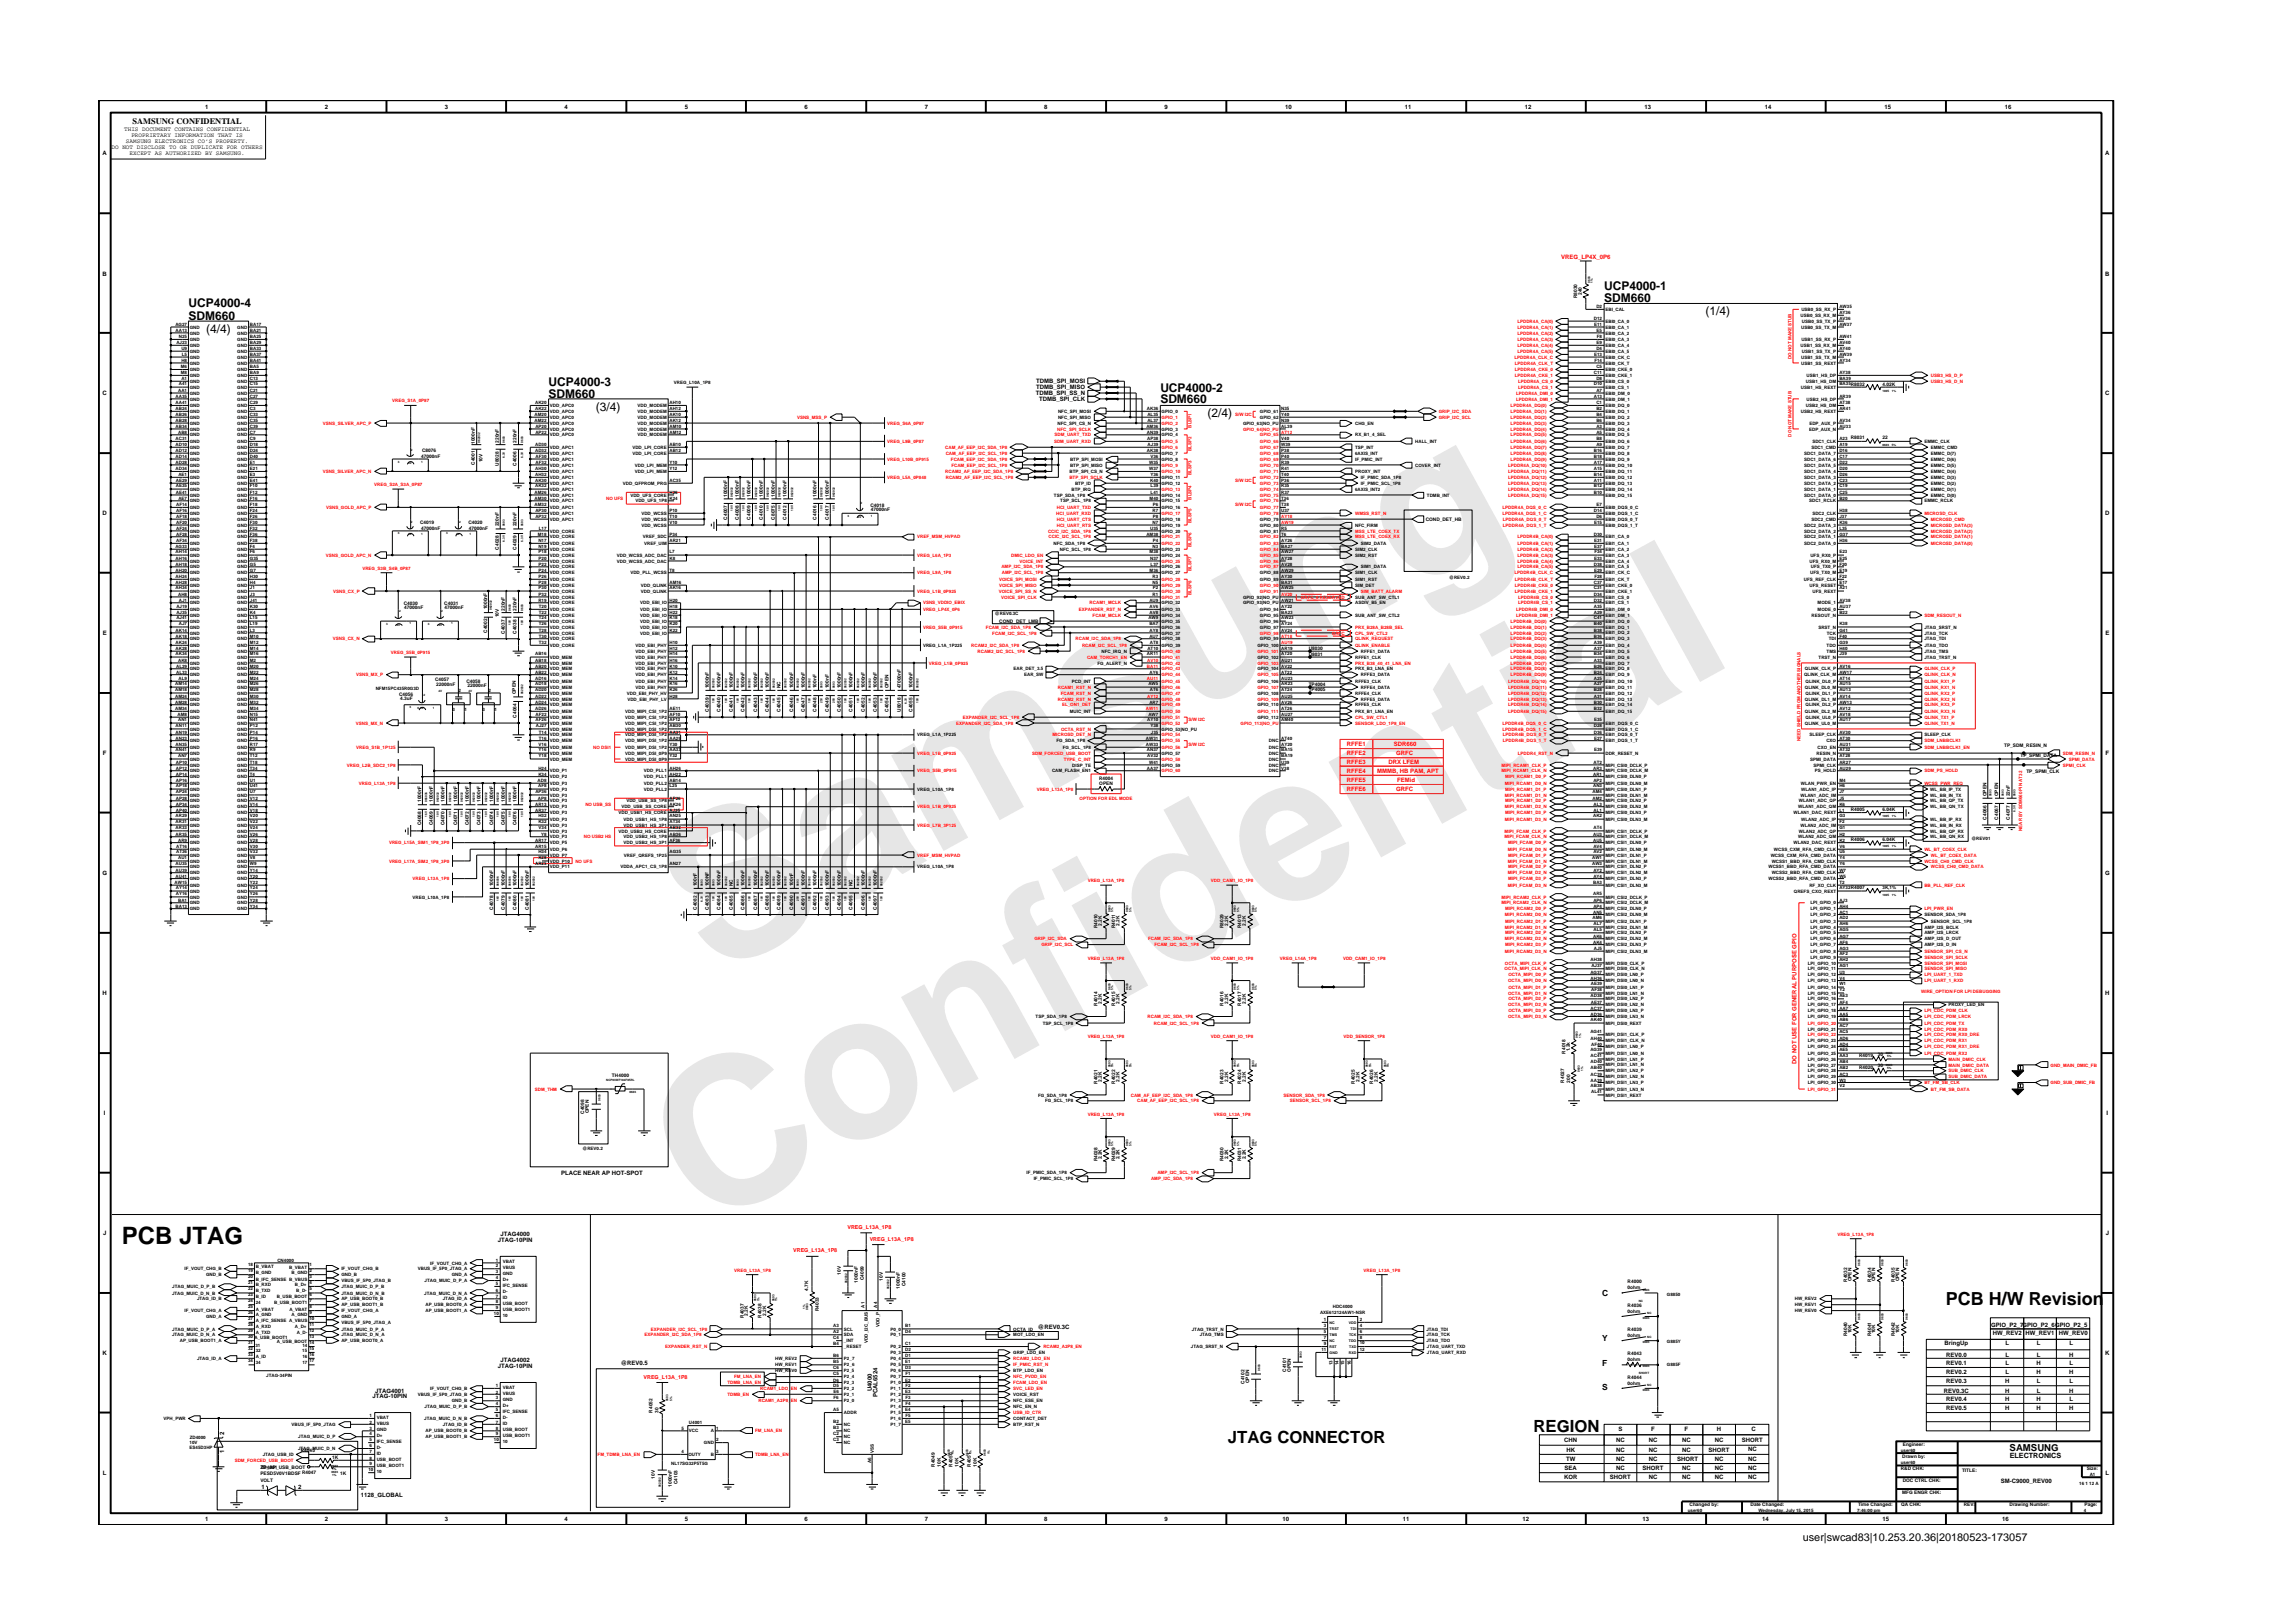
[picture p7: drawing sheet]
<svg xmlns="http://www.w3.org/2000/svg" width="297mm" height="210mm" viewBox="0 0 297 210" stroke-linecap="round" stroke-linejoin="round" font-family="sans-serif">
<defs><g id="words">
<g font-size="26.5" fill="#e6e6e6">
<text x="92.4" y="126.7" transform="rotate(-29 92.4 126.7)">Samsung</text>
<text x="91.1" y="159.4" transform="rotate(-29 91.1 159.4)">Confidential</text>
</g>
<text font-size="3.1" x="15.8" y="161.2">PCB JTAG</text>
<text font-size="2.3" x="252.1" y="169">PCB H/W Revision</text>
<g font-size="2.2">
<text x="198.7" y="185.5">REGION</text>
<text x="159.1" y="186.9">JTAG CONNECTOR</text>
</g>
<g font-size="1.6">
<text x="24.4" y="41.4">SDM660</text>
<text x="24.4" y="39.8">UCP4000-4</text>
<text x="207.8" y="37.5">UCP4000-1</text>
<text x="207.8" y="39.1">SDM660</text>
<text x="220.9" y="40.8">(1/4)</text>
<text x="26.7" y="43.1">(4/4)</text>
<text x="71.1" y="50">UCP4000-3</text>
<text x="71.1" y="51.5">SDM660</text>
<text x="77.2" y="53.3">(3/4)</text>
<text x="150.3" y="52.3">SDM660</text>
<text x="150.3" y="50.7">UCP4000-2</text>
<text x="156.4" y="54">(2/4)</text>
</g>
<text font-size="1.4" x="233.5" y="199.7">user|swcad83|10.253.20.36|20180523-173057</text>
<text font-size="1.2" x="260.3" y="187.9">SAMSUNG</text>
<g font-size="1.1">
<text x="17.2" y="16.1">SAMSUNG CONFIDENTIAL</text>
<text x="207.5" y="167.8">C</text>
<text x="207.5" y="173.7">Y</text>
<text x="207.5" y="177">F</text>
<text x="207.5" y="180.1">S</text>
</g>
<text font-size=".9" x="260.3" y="188.8">ELECTRONICS</text>
<g font-size=".8">
<text x="16.1" y="17">THIS DOCUMENT CONTAINS CONFIDENTIAL</text>
<text x="17" y="17.8">PROPRIETARY INFORMATION THAT IS</text>
<text x="26.6" y="14.1">1</text>
<text x="42.1" y="14.1">2</text>
<text x="57.6" y="14.1">3</text>
<text x="73.1" y="14.1">4</text>
<text x="88.7" y="14.1">5</text>
<text x="104.2" y="14.1">6</text>
<text x="119.8" y="14.1">7</text>
<text x="135.3" y="14.1">8</text>
<text x="150.9" y="14.1">9</text>
<text x="166.5" y="14.1">10</text>
<text x="182" y="14.1">11</text>
<text x="197.5" y="14.1">12</text>
<text x="213" y="14.1">13</text>
<text x="228.6" y="14.1">14</text>
<text x="244.1" y="14.1">15</text>
<text x="259.7" y="14.1">16</text>
<text x="13.3" y="20.1">A</text>
<text x="14.5" y="19.3">DO NOT DISCLOSE TO OR DUPLICATE FOR OTHERS</text>
<text x="16.3" y="18.5">SAMSUNG ELECTRONICS CO’S PROPERTY.</text>
<text x="16.8" y="20.1">EXCEPT AS AUTHORIZED BY SAMSUNG.</text>
<text x="272.7" y="20.1">A</text>
<text x="13.3" y="35.7">B</text>
<text x="272.7" y="35.7">B</text>
<text x="13.3" y="51.2">C</text>
<text x="134.2" y="51.2">TDMB_SPI_SS_N</text>
<text x="134.2" y="49.7">TDMB_SPI_MOSI</text>
<text x="134.2" y="50.4">TDMB_SPI_MISO</text>
<text x="134.6" y="52">TDMB_SPI_CLK</text>
<text x="272.7" y="51.2">C</text>
<text x="13.3" y="66.8">D</text>
<text x="272.7" y="66.8">D</text>
<text x="13.3" y="82.3">E</text>
<text x="272.7" y="82.3">E</text>
<text x="13.3" y="97.8">F</text>
<text x="272.8" y="97.8">F</text>
<text x="13.3" y="113.3">G</text>
<text x="272.7" y="113.3">G</text>
<text x="13.3" y="128.9">H</text>
<text x="272.7" y="128.9">H</text>
<text x="13.5" y="144.4">I</text>
<text x="272.9" y="144.4">I</text>
<text x="72.7" y="152.2">PLACE NEAR AP HOT-SPOT</text>
<text x="13.4" y="160">J</text>
<text x="64.5" y="160.9">JTAG-10PIN</text>
<text x="64.8" y="160.2">JTAG4000</text>
<text x="272.8" y="160">J</text>
<text x="134.5" y="172.2">@REV0.3C</text>
<text x="257.9" y="171.8">GPIO_P2_7GPIO_P2_6GPIO_P2_5</text>
<text x="258.2" y="172.9">HW_REV2 HW_REV1</text>
<text x="266.7" y="172.9">HW_REV0</text>
<text x="13.3" y="175.5">K</text>
<text x="64.5" y="177.3">JTAG-10PIN</text>
<text x="64.8" y="176.5">JTAG4002</text>
<text x="80.4" y="176.8">@REV0.5</text>
<text x="251.9" y="174.3">BringUp</text>
<text x="252.1" y="176.8">REV0.1</text>
<text x="252.1" y="178">REV0.2</text>
<text x="252.1" y="179.2">REV0.3</text>
<text x="252.1" y="175.7">REV0.0</text>
<text x="259.8" y="179.2">H</text>
<text x="259.8" y="176.8">L</text>
<text x="259.8" y="175.7">L</text>
<text x="259.8" y="174.3">L</text>
<text x="259.8" y="178">L</text>
<text x="263.8" y="178">H</text>
<text x="263.8" y="176.8">H</text>
<text x="263.9" y="179.2">L</text>
<text x="263.9" y="174.3">L</text>
<text x="263.9" y="175.7">L</text>
<text x="268.1" y="175.7">H</text>
<text x="268.1" y="178">H</text>
<text x="268.1" y="174.3">L</text>
<text x="268.1" y="179.2">L</text>
<text x="268.1" y="176.8">L</text>
<text x="272.7" y="175.5">K</text>
<text x="29" y="185.9" transform="rotate(-90 29 185.9)">2</text>
<text x="48.2" y="181.2">JTAG-10PIN</text>
<text x="48.6" y="180.4">JTAG4001</text>
<text x="112.9" y="180.2" transform="rotate(-90 112.9 180.2)">U4000</text>
<text x="113.7" y="181" transform="rotate(-90 113.7 181)">PCAL6524</text>
<text x="209.7" y="185.4">S</text>
<text x="213.9" y="185.4">F</text>
<text x="218.2" y="185.4">F</text>
<text x="222.4" y="185.4">H</text>
<text x="226.9" y="185.4">C</text>
<text x="251.8" y="180.4">REV0.3C</text>
<text x="252.1" y="182.7">REV0.5</text>
<text x="252.1" y="181.5">REV0.4</text>
<text x="259.8" y="181.5">H</text>
<text x="259.8" y="180.4">H</text>
<text x="259.8" y="182.7">H</text>
<text x="263.8" y="181.5">H</text>
<text x="263.8" y="182.7">H</text>
<text x="263.9" y="180.4">L</text>
<text x="268.1" y="180.4">H</text>
<text x="268.1" y="182.7">H</text>
<text x="268.1" y="181.5">L</text>
<text x="13.3" y="191.1">L</text>
<text x="29" y="188.2" transform="rotate(-90 29 188.2)">1</text>
<text x="202.6" y="191.7">KOR</text>
<text x="202.6" y="186.7">CHN</text>
<text x="202.7" y="190.5">SEA</text>
<text x="202.9" y="189.3">TW</text>
<text x="202.9" y="188.1">HK</text>
<text x="208.6" y="191.7">SHORT</text>
<text x="209.4" y="189.3">NC</text>
<text x="209.4" y="190.5">NC</text>
<text x="209.4" y="186.7">NC</text>
<text x="209.4" y="188.1">NC</text>
<text x="212.8" y="190.5">SHORT</text>
<text x="213.6" y="191.7">NC</text>
<text x="213.6" y="188.1">NC</text>
<text x="213.6" y="189.3">NC</text>
<text x="213.6" y="186.7">NC</text>
<text x="217.3" y="189.3">SHORT</text>
<text x="217.9" y="190.5">NC</text>
<text x="217.9" y="191.7">NC</text>
<text x="217.9" y="186.7">NC</text>
<text x="217.9" y="188.1">NC</text>
<text x="221.3" y="188.1">SHORT</text>
<text x="222.1" y="191.7">NC</text>
<text x="222.1" y="190.5">NC</text>
<text x="222.1" y="189.3">NC</text>
<text x="222.1" y="186.7">NC</text>
<text x="225.7" y="186.7">SHORT</text>
<text x="226.5" y="190.5">NC</text>
<text x="226.5" y="191.7">NC</text>
<text x="226.5" y="187.9">NC</text>
<text x="226.5" y="189.3">NC</text>
<text x="272.8" y="191.1">L</text>
<text x="26.6" y="197.1">1</text>
<text x="33.9" y="192.9">1</text>
<text x="38.6" y="192.9">2</text>
<text x="42.1" y="197.1">2</text>
<text x="46.7" y="193.9">1128_GLOBAL</text>
<text x="57.6" y="197.1">3</text>
<text x="73.1" y="197.1">4</text>
<text x="88.7" y="197.1">5</text>
<text x="104.2" y="197.1">6</text>
<text x="119.8" y="197.1">7</text>
<text x="135.3" y="197.1">8</text>
<text x="150.9" y="197.1">9</text>
<text x="166.1" y="197.1">10</text>
<text x="181.7" y="197.1">11</text>
<text x="197.2" y="197.1">12</text>
<text x="212.8" y="197.1">13</text>
<text x="228.3" y="197.1">14</text>
<text x="243.9" y="197.1">15</text>
<text x="259.2" y="192.1">SM-C9000_REV00</text>
<text x="259.4" y="197.1">16</text>
</g>
<g font-size=".8" fill="#f00">
<text x="202.2" y="33.6">VREG_LP4X_0P6</text>
<text x="174.5" y="101.3">RFFE5</text>
<text x="174.5" y="99">RFFE3</text>
<text x="174.5" y="97.8">RFFE2</text>
<text x="174.5" y="100.1">RFFE4</text>
<text x="174.5" y="96.7">RFFE1</text>
<text x="178.4" y="100.1">MMMB, HB PAM, APT</text>
<text x="179.9" y="99">DRX LFEM</text>
<text x="180.6" y="96.7">SDR660</text>
<text x="180.9" y="97.8">GRFC</text>
<text x="181" y="101.3">FEMid</text>
<text x="174.5" y="102.5">RFFE6</text>
<text x="180.9" y="102.5">GRFC</text>
<text x="232.7" y="137.8" transform="rotate(-90 232.7 137.8)">DO NOT USE FOR GENERAL PURPOSE GPIO</text>
</g>
<g font-size=".7" fill="#f00">
<text x="109.8" y="159.2">VREG_L13A_1P8</text>
<text x="112.7" y="160.7">VREG_L13A_1P8</text>
<text x="102.8" y="162.3">VREG_L13A_1P8</text>
<text x="83.4" y="178.6">VREG_L13A_1P8</text>
</g>
<g font-size=".6" fill="#f00">
<text x="196.6" y="41.8">LPDDR4A_CA(0)</text>
<text x="196.2" y="46.5">LPDDR4A_CLK_C</text>
<text x="196.2" y="47.2">LPDDR4A_CLK_T</text>
<text x="196.6" y="42.6">LPDDR4A_CA(1)</text>
<text x="196.6" y="43.3">LPDDR4A_CA(2)</text>
<text x="196.6" y="44.2">LPDDR4A_CA(3)</text>
<text x="196.6" y="44.9">LPDDR4A_CA(4)</text>
<text x="196.6" y="45.7">LPDDR4A_CA(5)</text>
<text x="232.1" y="46.5" transform="rotate(-90 232.1 46.5)">DO NOT MAKE STUB</text>
<text x="50.8" y="52.1">VREG_S1A_0P87</text>
<text x="160" y="53.8">S/W I2C</text>
<text x="186.4" y="53.5">GRIP_I2C_SDA</text>
<text x="195.7" y="52.7">LPDDR4A_DQ(0)</text>
<text x="195.7" y="53.5">LPDDR4A_DQ(1)</text>
<text x="196.2" y="48.1">LPDDR4A_CKE_0</text>
<text x="196.2" y="48.8">LPDDR4A_CKE_1</text>
<text x="196.4" y="51.1">LPDDR4A_DMI_0</text>
<text x="196.4" y="51.9">LPDDR4A_DMI_1</text>
<text x="196.7" y="49.6">LPDDR4A_CS_0</text>
<text x="196.7" y="50.4">LPDDR4A_CS_1</text>
<text x="250.1" y="48.8">USB3_HS_D_P</text>
<text x="250.1" y="49.6">USB3_HS_D_N</text>
<text x="41.8" y="55">VSNS_SILVER_APC_P</text>
<text x="103.2" y="54.3">VSNS_MSS_P</text>
<text x="114.9" y="55">VREG_S6A_0P87</text>
<text x="114.9" y="57.4">VREG_L9B_0P87</text>
<text x="114.9" y="59.7">VREG_L10B_0P915</text>
<text x="122.4" y="58.2">CAM_AF_EEP_I2C_SDA_1P8</text>
<text x="122.5" y="58.9">CAM_AF_EEP_I2C_SCL_1P8</text>
<text x="123.2" y="59.7">FCAM_EEP_I2C_SDA_1P8</text>
<text x="136.5" y="57.4">SDM_UART_RXD</text>
<text x="136.6" y="56.5">SDM_UART_TXD</text>
<text x="137" y="55.8">NFC_SPI_SCLK</text>
<text x="150.5" y="55">GPIO_2</text>
<text x="150.5" y="57.4">GPIO_5</text>
<text x="150.5" y="58.2">GPIO_6</text>
<text x="150.5" y="54.3">GPIO_1</text>
<text x="154.3" y="58.5" transform="rotate(-90 154.3 58.5)">BLSP2</text>
<text x="154.3" y="55.4" transform="rotate(-90 154.3 55.4)">BLSP1</text>
<text x="161" y="55.8">GPIO_64|NO_PU</text>
<text x="163.2" y="57.4">GPIO_66</text>
<text x="163.2" y="58.2">GPIO_67</text>
<text x="163.2" y="58.9">GPIO_68</text>
<text x="163.2" y="59.7">GPIO_69</text>
<text x="163.2" y="56.5">GPIO_65</text>
<text x="166" y="56.2">AT12</text>
<text x="186.4" y="54.3">GRIP_I2C_SCL</text>
<text x="195.7" y="59.7">LPDDR4A_DQ(9)</text>
<text x="195.7" y="54.3">LPDDR4A_DQ(2)</text>
<text x="195.7" y="55">LPDDR4A_DQ(3)</text>
<text x="195.7" y="55.8">LPDDR4A_DQ(4)</text>
<text x="195.7" y="56.5">LPDDR4A_DQ(5)</text>
<text x="195.7" y="57.4">LPDDR4A_DQ(6)</text>
<text x="195.7" y="58.2">LPDDR4A_DQ(7)</text>
<text x="195.7" y="58.9">LPDDR4A_DQ(8)</text>
<text x="232.1" y="56.6" transform="rotate(-90 232.1 56.6)">DO NOT MAKE STUB</text>
<text x="41.8" y="61.3">VSNS_SILVER_APC_N</text>
<text x="42.3" y="65.9">VSNS_GOLD_APC_P</text>
<text x="48.5" y="63">VREG_S2A_S3A_0P87</text>
<text x="78.5" y="64.8">NO UFS</text>
<text x="114.9" y="62">VREG_L5A_0P848</text>
<text x="122.5" y="61.3">RCAM2_AF_EEP_I2C_SDA_1P8</text>
<text x="122.5" y="62">RCAM2_AF_EEP_I2C_SCL_1P8</text>
<text x="123.2" y="60.4">FCAM_EEP_I2C_SCL_1P8</text>
<text x="136.9" y="65.9">HCI_UART_TXD</text>
<text x="138.5" y="62">BTP_SPI_SCLK</text>
<text x="150.5" y="60.4">GPIO_9</text>
<text x="150.5" y="61.3">GPIO_10</text>
<text x="150.5" y="63.6">GPIO_13</text>
<text x="154.3" y="64.7" transform="rotate(-90 154.3 64.7)">BLSP4</text>
<text x="154.3" y="61.6" transform="rotate(-90 154.3 61.6)">BLSP3</text>
<text x="160" y="62.4">S/W I2C</text>
<text x="160" y="65.5">S/W I2C</text>
<text x="163.2" y="65.1">GPIO_76</text>
<text x="163.2" y="65.9">GPIO_77</text>
<text x="163.2" y="62">GPIO_72</text>
<text x="163.2" y="63.6">GPIO_74</text>
<text x="163.2" y="64.3">GPIO_75</text>
<text x="163.2" y="60.4">GPIO_70</text>
<text x="163.2" y="61.3">GPIO_71</text>
<text x="163.2" y="62.8">GPIO_73</text>
<text x="194.6" y="65.9">LPDDR4A_DQS_0_C</text>
<text x="195.4" y="60.4">LPDDR4A_DQ(10)</text>
<text x="195.4" y="61.3">LPDDR4A_DQ(11)</text>
<text x="195.4" y="62">LPDDR4A_DQ(12)</text>
<text x="195.4" y="62.8">LPDDR4A_DQ(13)</text>
<text x="195.4" y="63.6">LPDDR4A_DQ(14)</text>
<text x="195.4" y="64.3">LPDDR4A_DQ(15)</text>
<text x="118.8" y="69.8">VREF_MSM_HVPAD</text>
<text x="135.8" y="69">CCIC_I2C_SDA_1P8</text>
<text x="135.8" y="69.8">CCIC_I2C_SCL_1P8</text>
<text x="136.8" y="66.7">HCI_UART_RXD</text>
<text x="136.9" y="67.5">HCI_UART_CTS</text>
<text x="136.9" y="68.2">HCI_UART_RTS</text>
<text x="150.5" y="66.7">GPIO_17</text>
<text x="150.5" y="70.6">GPIO_22</text>
<text x="150.5" y="69.8">GPIO_21</text>
<text x="154.3" y="70.9" transform="rotate(-90 154.3 70.9)">BLSP6</text>
<text x="154.3" y="67.8" transform="rotate(-90 154.3 67.8)">BLSP5</text>
<text x="163.2" y="69.8">GPIO_82</text>
<text x="163.2" y="66.7">GPIO_78</text>
<text x="163.2" y="71.4">GPIO_84</text>
<text x="163.2" y="70.6">GPIO_83</text>
<text x="166" y="67">AY18</text>
<text x="166" y="67.9">AW19</text>
<text x="175.5" y="69">MSS_LTE_COEX_TX</text>
<text x="175.5" y="69.8">MSS_LTE_COEX_RX</text>
<text x="175.5" y="66.7">WMSS_RST_N</text>
<text x="194.6" y="66.7">LPDDR4A_DQS_1_C</text>
<text x="194.7" y="68.2">LPDDR4A_DQS_1_T</text>
<text x="194.7" y="67.5">LPDDR4A_DQS_0_T</text>
<text x="196.6" y="69.8">LPDDR4B_CA(0)</text>
<text x="196.6" y="70.6">LPDDR4B_CA(1)</text>
<text x="196.6" y="71.4">LPDDR4B_CA(2)</text>
<text x="249.3" y="66.7">MICROSD_CLK</text>
<text x="250.1" y="67.5">MICROSD_CMD</text>
<text x="250.1" y="68.2">MICROSD_DATA(3)</text>
<text x="250.1" y="69">MICROSD_DATA(2)</text>
<text x="250.1" y="69.8">MICROSD_DATA(1)</text>
<text x="250.1" y="70.6">MICROSD_DATA(0)</text>
<text x="42.2" y="72.1">VSNS_GOLD_APC_N</text>
<text x="43.2" y="76.8">VSNS_CX_P</text>
<text x="46.9" y="73.9">VREG_S3B_S4B_0P87</text>
<text x="118.8" y="74.4">VREG_L9A_1P8</text>
<text x="118.8" y="76.8">VREG_L1B_0P925</text>
<text x="118.8" y="72.1">VREG_L6A_1P3</text>
<text x="129.4" y="76.8">VOICE_SPI_SS_N</text>
<text x="129.4" y="76">VOICE_SPI_MISO</text>
<text x="129.4" y="75.3">VOICE_SPI_MOSI</text>
<text x="129.7" y="77.5">VOICE_SPI_CLK</text>
<text x="129.7" y="73.6">AMP_I2C_SDA_1P8</text>
<text x="129.8" y="74.4">AMP_I2C_SCL_1P8</text>
<text x="131" y="72.1">DMIC_LDO_EN</text>
<text x="132.1" y="72.9">VOICE_INT</text>
<text x="150.5" y="77.5">GPIO_31</text>
<text x="150.5" y="75.3">GPIO_28</text>
<text x="150.5" y="76">GPIO_29</text>
<text x="150.5" y="76.8">GPIO_30</text>
<text x="150.5" y="72.9">GPIO_25</text>
<text x="154.3" y="77.1" transform="rotate(-90 154.3 77.1)">BLSP8</text>
<text x="154.3" y="74" transform="rotate(-90 154.3 74)">BLSP7</text>
<text x="163.2" y="76">GPIO_90</text>
<text x="163.2" y="72.9">GPIO_86</text>
<text x="163.2" y="76.8">GPIO_91</text>
<text x="163.2" y="72.1">GPIO_85</text>
<text x="163.2" y="73.6">GPIO_87</text>
<text x="166" y="77.2">AV20</text>
<text x="168.5" y="77.5">GRFC_0 RESERVED</text>
<text x="176.3" y="76.8">SIM_BATT_ALARM</text>
<text x="196.2" y="74.4">LPDDR4B_CLK_C</text>
<text x="196.2" y="76">LPDDR4B_CKE_0</text>
<text x="196.2" y="76.8">LPDDR4B_CKE_1</text>
<text x="196.2" y="75.3">LPDDR4B_CLK_T</text>
<text x="196.6" y="72.1">LPDDR4B_CA(3)</text>
<text x="196.6" y="72.9">LPDDR4B_CA(4)</text>
<text x="196.6" y="73.6">LPDDR4B_CA(5)</text>
<text x="196.7" y="77.5">LPDDR4B_CS_0</text>
<text x="43.1" y="83">VSNS_CX_N</text>
<text x="119.6" y="81.4">VREG_S5B_0P915</text>
<text x="119.6" y="79.1">VREG_LP4X_0P6</text>
<text x="119.6" y="78.3">VSNS_VDDIO_EBIX</text>
<text x="125.8" y="83.8">RCAM2_I2C_SDA_1P8</text>
<text x="127.7" y="81.4">FCAM_I2C_SDA_1P8</text>
<text x="128.5" y="82.2">FCAM_I2C_SCL_1P8</text>
<text x="139.3" y="83">RCAM_I2C_SDA_1P8</text>
<text x="139.8" y="79.1">EXPANDER_RST_N</text>
<text x="140.2" y="83.8">RCAM_I2C_SCL_1P8</text>
<text x="141.2" y="78.3">RCAM1_MCLK</text>
<text x="141.5" y="79.9">FCAM_MCLK</text>
<text x="163.2" y="82.2">GPIO_98</text>
<text x="166" y="83.4">AU19</text>
<text x="166" y="82.6">AT18</text>
<text x="172.5" y="82.2">GRFC</text>
<text x="175.5" y="81.4">PRX_B28A_B28B_SEL</text>
<text x="175.5" y="82.2">CPL_SW_CTL2</text>
<text x="175.5" y="83">QLINK_REQUEST</text>
<text x="175.5" y="83.8">QLINK_ENABLE</text>
<text x="195.7" y="80.7">LPDDR4B_DQ(0)</text>
<text x="195.7" y="81.4">LPDDR4B_DQ(1)</text>
<text x="195.7" y="82.2">LPDDR4B_DQ(2)</text>
<text x="195.7" y="83">LPDDR4B_DQ(3)</text>
<text x="195.7" y="83.8">LPDDR4B_DQ(4)</text>
<text x="196.4" y="79.2">LPDDR4B_DMI_0</text>
<text x="196.4" y="79.9">LPDDR4B_DMI_1</text>
<text x="196.7" y="78.3">LPDDR4B_CS_1</text>
<text x="249.3" y="79.9">SDM_RESOUT_N</text>
<text x="46.1" y="87.6">VSNS_MX_P</text>
<text x="50.6" y="84.7">VREG_S5B_0P915</text>
<text x="120.3" y="86.1">VREG_L1B_0P925</text>
<text x="126.6" y="84.6">RCAM2_I2C_SCL_1P8</text>
<text x="137" y="89.2">RCAM1_RST_N</text>
<text x="137.4" y="90">FCAM_RST_N</text>
<text x="140.8" y="85.3">CAM_TORCH1_EN</text>
<text x="148.6" y="88">AU11</text>
<text x="148.6" y="86.5">BA11</text>
<text x="148.6" y="85.8">AV10</text>
<text x="150.5" y="87.6">GPIO_44</text>
<text x="150.5" y="89.2">GPIO_46</text>
<text x="150.5" y="86.1">GPIO_42</text>
<text x="150.5" y="90">GPIO_47</text>
<text x="150.5" y="88.5">GPIO_45</text>
<text x="150.5" y="85.3">GPIO_41</text>
<text x="150.5" y="84.6">GPIO_40</text>
<text x="150.5" y="86.9">GPIO_43</text>
<text x="162.9" y="86.1">GPIO_103</text>
<text x="162.9" y="87.6">GPIO_105</text>
<text x="162.9" y="84.6">GPIO_101</text>
<text x="162.9" y="89.2">GPIO_107</text>
<text x="175.5" y="86.1">PRX_B38_40_41_LNA_EN</text>
<text x="195.4" y="88.5">LPDDR4B_DQ(10)</text>
<text x="195.4" y="89.2">LPDDR4B_DQ(11)</text>
<text x="195.4" y="90">LPDDR4B_DQ(12)</text>
<text x="195.7" y="86.1">LPDDR4B_DQ(7)</text>
<text x="195.7" y="86.9">LPDDR4B_DQ(8)</text>
<text x="195.7" y="87.6">LPDDR4B_DQ(9)</text>
<text x="195.7" y="84.6">LPDDR4B_DQ(5)</text>
<text x="195.7" y="85.3">LPDDR4B_DQ(6)</text>
<text x="249.3" y="86.9">QLINK_CLK_P</text>
<text x="249.3" y="87.6">QLINK_CLK_N</text>
<text x="249.3" y="88.5">QLINK_RX1_P</text>
<text x="249.3" y="89.2">QLINK_RX1_N</text>
<text x="249.3" y="90">QLINK_RX2_P</text>
<text x="46.1" y="93.9">VSNS_MX_N</text>
<text x="123.9" y="93.9">EXPANDER_I2C_SDA_1P8</text>
<text x="124.7" y="93.1">EXPANDER_I2C_SCL_1P8</text>
<text x="136.4" y="95.4">MICROSD_DET_N</text>
<text x="137" y="90.7">RCAM2_RST_N</text>
<text x="137.5" y="94.6">OCTA_RST_N</text>
<text x="137.6" y="91.5">EL_ON1_DET</text>
<text x="148.4" y="91.9">AW11</text>
<text x="148.6" y="90.4">AY12</text>
<text x="150.5" y="95.4">GPIO_54</text>
<text x="150.5" y="93.1">GPIO_51</text>
<text x="150.5" y="93.9">GPIO_52</text>
<text x="150.5" y="90.7">GPIO_48</text>
<text x="150.5" y="91.5">GPIO_49</text>
<text x="150.5" y="92.4">GPIO_50</text>
<text x="154" y="93.5">S/W I2C</text>
<text x="160.7" y="93.9">GPIO_113|NO_PU</text>
<text x="162.9" y="90.7">GPIO_109</text>
<text x="162.9" y="92.4">GPIO_111</text>
<text x="175.5" y="93.9">SENSOR_LDO_1P8_EN</text>
<text x="175.5" y="93.1">CPL_SW_CTL1</text>
<text x="194.6" y="94.6">LPDDR4B_DQS_1_C</text>
<text x="194.6" y="93.9">LPDDR4B_DQS_0_C</text>
<text x="194.7" y="95.4">LPDDR4B_DQS_0_T</text>
<text x="195.4" y="90.7">LPDDR4B_DQ(13)</text>
<text x="195.4" y="91.5">LPDDR4B_DQ(14)</text>
<text x="195.4" y="92.4">LPDDR4B_DQ(15)</text>
<text x="233.2" y="96" transform="rotate(-90 233.2 96)">NEED SHIELD FROM ANOTHER SIGNALS</text>
<text x="249.3" y="93.1">QLINK_TX1_P</text>
<text x="249.3" y="93.9">QLINK_TX1_N</text>
<text x="249.3" y="90.7">QLINK_RX2_N</text>
<text x="249.3" y="91.5">QLINK_RX3_P</text>
<text x="249.3" y="92.4">QLINK_RX3_N</text>
<text x="44.9" y="99.3">VREG_L2B_SDC2_1P8</text>
<text x="46.1" y="97">VREG_S1B_1P125</text>
<text x="46.5" y="101.7">VREG_L13A_1P8</text>
<text x="76.9" y="97">NO DSI1</text>
<text x="118.8" y="97.8">VREG_L1B_0P925</text>
<text x="118.8" y="100.1">VREG_S5B_0P915</text>
<text x="133.7" y="97.8">SDM_FORCED_USB_BOOT</text>
<text x="137.8" y="98.5">TYPE_C_INT</text>
<text x="150.5" y="96.2">GPIO_55</text>
<text x="150.5" y="97">GPIO_56</text>
<text x="150.5" y="98.5">GPIO_58</text>
<text x="150.5" y="100.1">GPIO_60</text>
<text x="154" y="96.6">S/W I2C</text>
<text x="194.5" y="100.1">MIPI_RCAM1_CLK_N</text>
<text x="194.5" y="99.3">MIPI_RCAM1_CLK_P</text>
<text x="194.7" y="96.2">LPDDR4B_DQS_1_T</text>
<text x="194.9" y="101.7">MIPI_RCAM1_D0_N</text>
<text x="195" y="100.8">MIPI_RCAM1_D0_P</text>
<text x="196.6" y="97.8">LPDDR4_RST_N</text>
<text x="249.3" y="101.7">WCSS_PWR_REQ</text>
<text x="249.3" y="96.2">SDM_LNBBCLK1</text>
<text x="249.3" y="97">SDM_LNBBCLK1_EN</text>
<text x="249.3" y="100.1">SDM_PS_HOLD</text>
<text x="267.2" y="99.3">SPMI_CLK</text>
<text x="267.2" y="97.8">SDM_RESIN_N</text>
<text x="268" y="98.5">SPMI_DATA</text>
<text x="75.8" y="104.4">NO USB_SS</text>
<text x="118.8" y="104.7">VREG_L1B_0P925</text>
<text x="118.8" y="107.1">VREG_L7B_3P125</text>
<text x="134.3" y="102.4">VREG_L13A_1P8</text>
<text x="139.9" y="103.6">OPTION FOR EDL MODE</text>
<text x="194.9" y="107.9">MIPI_FCAM_CLK_P</text>
<text x="194.9" y="103.2">MIPI_RCAM1_D1_N</text>
<text x="194.9" y="104.7">MIPI_RCAM1_D2_N</text>
<text x="194.9" y="106.3">MIPI_RCAM1_D3_N</text>
<text x="195" y="102.4">MIPI_RCAM1_D1_P</text>
<text x="195" y="104">MIPI_RCAM1_D2_P</text>
<text x="195" y="105.5">MIPI_RCAM1_D3_P</text>
<text x="261.9" y="107.6" transform="rotate(-90 261.9 107.6)">NEAR BY SDM660 PIN AT32</text>
<text x="50.4" y="109.4">VREG_L15A_SIM1_1P8_3P0</text>
<text x="50.4" y="111.7">VREG_L17A_SIM2_1P8_3P0</text>
<text x="74.5" y="111.7">NO UFS</text>
<text x="75.6" y="108.6">NO USB2 HS</text>
<text x="118.8" y="111">VREF_MSM_HVPAD</text>
<text x="194.9" y="108.6">MIPI_FCAM_CLK_N</text>
<text x="195.3" y="111.7">MIPI_FCAM_D1_N</text>
<text x="195.3" y="110.2">MIPI_FCAM_D0_N</text>
<text x="195.3" y="113.3">MIPI_FCAM_D2_N</text>
<text x="195.4" y="109.4">MIPI_FCAM_D0_P</text>
<text x="195.4" y="111">MIPI_FCAM_D1_P</text>
<text x="195.4" y="112.5">MIPI_FCAM_D2_P</text>
<text x="249.3" y="110.2">WL_BT_COEX_CLK</text>
<text x="249.3" y="111.7">WCSS_CH0_CMD_CLK</text>
<text x="250.1" y="112.5">WCSS_CH0_CMD_DATA</text>
<text x="250.1" y="111">WL_BT_COEX_DATA</text>
<text x="53.4" y="114">VREG_L13A_1P8</text>
<text x="140.9" y="114.3">VREG_L13A_1P8</text>
<text x="156.9" y="114.3">VDD_CAM1_IO_1P8</text>
<text x="194.5" y="117.2">MIPI_RCAM2_CLK_N</text>
<text x="194.5" y="116.4">MIPI_RCAM2_CLK_P</text>
<text x="194.9" y="118.7">MIPI_RCAM2_D0_N</text>
<text x="195" y="117.9">MIPI_RCAM2_D0_P</text>
<text x="195" y="119.5">MIPI_RCAM2_D1_P</text>
<text x="195.3" y="114.9">MIPI_FCAM_D3_N</text>
<text x="195.4" y="114">MIPI_FCAM_D3_P</text>
<text x="249.3" y="117.9">LPI_PWR_EN</text>
<text x="249.3" y="114.9">BB_PLL_REF_CLK</text>
<text x="134" y="121.8">GRIP_I2C_SDA</text>
<text x="134.9" y="122.6">GRIP_I2C_SCL</text>
<text x="140.9" y="124.4">VREG_L13A_1P8</text>
<text x="148.7" y="121.8">FCAM_I2C_SDA_1P8</text>
<text x="149.5" y="122.6">FCAM_I2C_SCL_1P8</text>
<text x="156.9" y="124.4">VDD_CAM1_IO_1P8</text>
<text x="165.8" y="124.4">VREG_L14A_1P8</text>
<text x="174" y="124.4">VDD_CAM1_IO_1P8</text>
<text x="194.9" y="125.7">OCTA_MIPI_CLK_N</text>
<text x="194.9" y="125">OCTA_MIPI_CLK_P</text>
<text x="194.9" y="120.3">MIPI_RCAM2_D1_N</text>
<text x="194.9" y="121.8">MIPI_RCAM2_D2_N</text>
<text x="194.9" y="123.4">MIPI_RCAM2_D3_N</text>
<text x="195" y="121.1">MIPI_RCAM2_D2_P</text>
<text x="195" y="122.6">MIPI_RCAM2_D3_P</text>
<text x="249.3" y="125">SENSOR_SPI_MOSI</text>
<text x="249.3" y="125.7">SENSOR_SPI_MISO</text>
<text x="249.3" y="123.4">SENSOR_SPI_CS_N</text>
<text x="249.3" y="124.2">SENSOR_SPI_SCLK</text>
<text x="148.7" y="131.9">RCAM_I2C_SDA_1P8</text>
<text x="195.4" y="127.2">OCTA_MIPI_D0_N</text>
<text x="195.4" y="128.8">OCTA_MIPI_D1_N</text>
<text x="195.4" y="130.4">OCTA_MIPI_D2_N</text>
<text x="195.4" y="131.9">OCTA_MIPI_D3_N</text>
<text x="195.4" y="126.5">OCTA_MIPI_D0_P</text>
<text x="195.4" y="128.1">OCTA_MIPI_D1_P</text>
<text x="195.4" y="129.6">OCTA_MIPI_D2_P</text>
<text x="195.4" y="131.1">OCTA_MIPI_D3_P</text>
<text x="248.9" y="128.6">WIRE_OPTION FOR LPI DEBUGGING</text>
<text x="249.3" y="127.2">LPI_UART_1_RXD</text>
<text x="249.3" y="126.5">LPI_UART_1_TXD</text>
<text x="249.3" y="131.1">LPI_CDC_PDM_CLK</text>
<text x="249.3" y="131.9">LPI_CDC_PDM_LRCK</text>
<text x="140.9" y="134.4">VREG_L13A_1P8</text>
<text x="149.5" y="132.7">RCAM_I2C_SCL_1P8</text>
<text x="156.9" y="134.4">VDD_CAM1_IO_1P8</text>
<text x="174" y="134.4">VDD_SENSOR_1P8</text>
<text x="234.2" y="134.3">LPI_GPIO_22</text>
<text x="234.2" y="132.7">LPI_GPIO_20</text>
<text x="249.3" y="135">LPI_CDC_PDM_RX1</text>
<text x="249.3" y="135.8">LPI_CDC_PDM_RX1_DRE</text>
<text x="249.3" y="136.6">LPI_CDC_PDM_RX2</text>
<text x="249.3" y="132.7">LPI_CDC_PDM_TX</text>
<text x="249.3" y="133.5">LPI_CDC_PDM_RX0</text>
<text x="249.3" y="134.3">LPI_CDC_PDM_RX0_DRE</text>
<text x="252.4" y="137.4">MAIN_DMIC_CLK</text>
<text x="69.3" y="141.3">SDM_THM</text>
<text x="146.5" y="142.1">CAM_AF_EEP_I2C_SDA_1P8</text>
<text x="147.3" y="142.8">CAM_AF_EEP_I2C_SCL_1P8</text>
<text x="166.3" y="142.1">SENSOR_SDA_1P8</text>
<text x="167.1" y="142.8">SENSOR_SCL_1P8</text>
<text x="234.2" y="141.3">LPI_GPIO_31</text>
<text x="249.3" y="140.4">BT_FM_SB_CLK</text>
<text x="250.1" y="141.3">BT_FM_SB_DATA</text>
<text x="252.4" y="138.2">MAIN_DMIC_DATA</text>
<text x="252.4" y="138.9">SUB_DMIC_CLK</text>
<text x="252.4" y="139.7">SUB_DMIC_DATA</text>
<text x="265.6" y="138.2">GND_MAIN_DMIC_FB</text>
<text x="265.6" y="140.4">GND_SUB_DMIC_FB</text>
<text x="140.9" y="144.6">VREG_L13A_1P8</text>
<text x="157.2" y="144.6">VREG_L13A_1P8</text>
<text x="149.1" y="152.9">AMP_I2C_SDA_1P8</text>
<text x="149.9" y="152.1">AMP_I2C_SCL_1P8</text>
<text x="238" y="160.1">VREG_L13A_1P8</text>
<text x="95.1" y="164.7">VREG_L13A_1P8</text>
<text x="176.6" y="164.7">VREG_L13A_1P8</text>
<text x="83.5" y="173.1">EXPANDER_I2C_SDA_1P8</text>
<text x="84.3" y="172.4">EXPANDER_I2C_SCL_1P8</text>
<text x="86.2" y="174.7">EXPANDER_RST_N</text>
<text x="94.2" y="179.3">TDMB_LNA_EN</text>
<text x="95.1" y="178.5">FM_LNA_EN</text>
<text x="131.3" y="178.5">NFC_PVDD_EN</text>
<text x="131.3" y="176.2">RCAM2_LDO_EN</text>
<text x="131.3" y="177">IF_PMIC_RST_N</text>
<text x="131.3" y="179.3">FCAM_LDO_EN</text>
<text x="135.2" y="174.7">RCAM2_A2P8_EN</text>
<text x="94.2" y="180.8">TDMB_EN</text>
<text x="97.8" y="185.6">FM_LNA_EN</text>
<text x="98.3" y="181.7">RCAM1_A2P8_EN</text>
<text x="98.5" y="180.1">RCAM1_LDO_EN</text>
<text x="131.3" y="180.1">SVC_LED_EN</text>
<text x="131.3" y="183.2">USB_ID_CTR</text>
<text x="30.4" y="189.4">SDM_FORCED_USB_BOOT</text>
<text x="77.4" y="188.6">FM_TDMB_LNA_EN</text>
<text x="97.8" y="188.6">TDMB_LNA_EN</text>
</g>
<g font-size=".6">
<text x="204.3" y="38.6" transform="rotate(-90 204.3 38.6)">R8030</text>
<text x="204.9" y="38.2" transform="rotate(-90 204.9 38.2)">240</text>
<text x="206.5" y="41.5">D12</text>
<text x="206.8" y="39.9">D2</text>
<text x="208" y="40.3">EBI_CAL</text>
<text x="208" y="41.8">EBI0_CA_0</text>
<text x="233.3" y="41">USB0_SS_RX_M</text>
<text x="233.4" y="40.3">USB0_SS_RX_P</text>
<text x="233.4" y="41.8">USB0_SS_TX_P</text>
<text x="238.3" y="41.5">AV36</text>
<text x="238.3" y="40.6">AY36</text>
<text x="238.3" y="39.9">AW35</text>
<text x="22.7" y="42.2">AG27</text>
<text x="22.8" y="43">AA13</text>
<text x="22.9" y="44.5">AJ23</text>
<text x="23.2" y="43.8">N25</text>
<text x="23.4" y="47.7">M6</text>
<text x="23.5" y="46.9">H8</text>
<text x="23.5" y="45.3">U9</text>
<text x="23.6" y="46.1">L5</text>
<text x="24.6" y="44.9">GND</text>
<text x="24.6" y="42.6">GND</text>
<text x="24.6" y="43.3">GND</text>
<text x="24.6" y="45.7">GND</text>
<text x="24.6" y="46.5">GND</text>
<text x="24.6" y="47.2">GND</text>
<text x="24.6" y="44.2">GND</text>
<text x="30.7" y="42.6">GND</text>
<text x="30.7" y="43.3">GND</text>
<text x="30.7" y="44.2">GND</text>
<text x="30.7" y="44.9">GND</text>
<text x="30.7" y="45.7">GND</text>
<text x="30.7" y="46.5">GND</text>
<text x="30.7" y="47.2">GND</text>
<text x="32.4" y="42.2">BA17</text>
<text x="32.4" y="43">BA21</text>
<text x="32.4" y="43.8">BA25</text>
<text x="32.4" y="44.5">BA29</text>
<text x="32.4" y="45.3">BA33</text>
<text x="32.4" y="46.1">BA37</text>
<text x="32.4" y="46.9">BA41</text>
<text x="32.4" y="47.7">BA5</text>
<text x="206.5" y="42.2">E11</text>
<text x="206.5" y="46.1">E13</text>
<text x="206.5" y="46.9">F14</text>
<text x="206.8" y="47.7">C5</text>
<text x="206.8" y="45.3">D4</text>
<text x="206.8" y="43">E5</text>
<text x="206.8" y="44.5">E9</text>
<text x="206.9" y="43.8">F8</text>
<text x="208" y="45.7">EBI0_CA_5</text>
<text x="208" y="43.3">EBI0_CA_2</text>
<text x="208" y="42.6">EBI0_CA_1</text>
<text x="208" y="46.5">EBI0_CK_C</text>
<text x="208" y="44.2">EBI0_CA_3</text>
<text x="208" y="44.9">EBI0_CA_4</text>
<text x="208" y="47.2">EBI0_CK_T</text>
<text x="233.3" y="44.9">USB1_SS_RX_M</text>
<text x="233.3" y="47.2">USB1_SS_REXT</text>
<text x="233.3" y="42.6">USB0_SS_TX_M</text>
<text x="233.3" y="46.5">USB1_SS_TX_M</text>
<text x="233.4" y="44.2">USB1_SS_RX_P</text>
<text x="233.4" y="45.7">USB1_SS_TX_P</text>
<text x="238.3" y="44.5">AV40</text>
<text x="238.3" y="46.9">AY34</text>
<text x="238.3" y="45.3">AY40</text>
<text x="238.3" y="42.2">AW37</text>
<text x="238.3" y="46.1">AW39</text>
<text x="238.3" y="43.8">AW41</text>
<text x="22.8" y="51.5">AA35</text>
<text x="22.8" y="52.3">AA41</text>
<text x="22.8" y="53.1">AB24</text>
<text x="22.8" y="53.8">AB26</text>
<text x="23.1" y="50.8">AA1</text>
<text x="23.2" y="49.9">A41</text>
<text x="23.4" y="48.4">M8</text>
<text x="23.5" y="49.2">A1</text>
<text x="24.6" y="51.1">GND</text>
<text x="24.6" y="51.9">GND</text>
<text x="24.6" y="52.7">GND</text>
<text x="24.6" y="53.5">GND</text>
<text x="24.6" y="48.1">GND</text>
<text x="24.6" y="48.8">GND</text>
<text x="24.6" y="49.6">GND</text>
<text x="24.6" y="50.4">GND</text>
<text x="30.7" y="53.5">GND</text>
<text x="30.7" y="48.1">GND</text>
<text x="30.7" y="48.8">GND</text>
<text x="30.7" y="49.6">GND</text>
<text x="30.7" y="50.4">GND</text>
<text x="30.7" y="51.1">GND</text>
<text x="30.7" y="51.9">GND</text>
<text x="30.7" y="52.7">GND</text>
<text x="32.4" y="53.1">C3</text>
<text x="32.4" y="53.8">C33</text>
<text x="32.4" y="48.4">BA9</text>
<text x="32.4" y="49.2">C13</text>
<text x="32.4" y="49.9">C15</text>
<text x="32.4" y="50.8">C21</text>
<text x="32.4" y="51.5">C27</text>
<text x="32.4" y="52.3">C29</text>
<text x="69.3" y="53.8">AM20</text>
<text x="69.3" y="52.3">AK20</text>
<text x="69.3" y="53.1">AK22</text>
<text x="71.2" y="52.7">VDD_APC0</text>
<text x="71.2" y="53.5">VDD_APC0</text>
<text x="82.6" y="52.7">VDD_MODEM</text>
<text x="82.6" y="53.5">VDD_MODEM</text>
<text x="86.7" y="53.8">AK10</text>
<text x="86.7" y="52.3">AH10</text>
<text x="86.7" y="53.1">AH12</text>
<text x="87.3" y="49.8">VREG_L10A_1P8</text>
<text x="137.1" y="53.5">NFC_SPI_MOSI</text>
<text x="148.6" y="53.1">AK36</text>
<text x="148.6" y="53.8">AL35</text>
<text x="150.5" y="53.5">GPIO_0</text>
<text x="163.2" y="53.5">GPIO_61</text>
<text x="166" y="53.1">N35</text>
<text x="166" y="53.8">Y40</text>
<text x="206.5" y="48.4">C11</text>
<text x="206.5" y="49.9">D10</text>
<text x="206.5" y="51.5">A13</text>
<text x="206.8" y="53.8">B4</text>
<text x="206.8" y="53.1">B2</text>
<text x="206.8" y="52.3">C1</text>
<text x="206.8" y="49.2">D8</text>
<text x="206.8" y="50.8">A7</text>
<text x="208" y="53.5">EBI0_DQ_1</text>
<text x="208" y="52.7">EBI0_DQ_0</text>
<text x="208" y="48.8">EBI0_CKE_1</text>
<text x="208" y="48.1">EBI0_CKE_0</text>
<text x="208" y="50.4">EBI0_CS_1</text>
<text x="208" y="49.6">EBI0_CS_0</text>
<text x="208" y="51.1">EBI0_DM_0</text>
<text x="208" y="51.9">EBI0_DM_1</text>
<text x="233.3" y="53.5">USB2_HS_REXT</text>
<text x="233.3" y="50.4">USB1_HS_REXT</text>
<text x="233.9" y="52.7">USB2_HS_DM</text>
<text x="233.9" y="49.6">USB1_HS_DM</text>
<text x="234" y="51.9">USB2_HS_DP</text>
<text x="234" y="48.8">USB1_HS_DP</text>
<text x="238.3" y="52.3">AT38</text>
<text x="238.3" y="51.5">AR39</text>
<text x="238.3" y="53.1">AR41</text>
<text x="238.3" y="48.4">AY38</text>
<text x="238.3" y="49.9">BA35R8032</text>
<text x="238.3" y="49.2">BA39</text>
<text x="243.9" y="50">4.02K</text>
<text x="22.8" y="57">AC31</text>
<text x="22.8" y="57.7">AD10</text>
<text x="22.8" y="58.5">AD12</text>
<text x="22.8" y="59.3">AD14</text>
<text x="22.8" y="54.7">AB28</text>
<text x="22.8" y="55.4">AB34</text>
<text x="23.1" y="56.2">AB8</text>
<text x="24.6" y="56.5">GND</text>
<text x="24.6" y="57.4">GND</text>
<text x="24.6" y="58.2">GND</text>
<text x="24.6" y="58.9">GND</text>
<text x="24.6" y="59.7">GND</text>
<text x="24.6" y="54.3">GND</text>
<text x="24.6" y="55">GND</text>
<text x="24.6" y="55.8">GND</text>
<text x="30.7" y="59.7">GND</text>
<text x="30.7" y="54.3">GND</text>
<text x="30.7" y="55">GND</text>
<text x="30.7" y="55.8">GND</text>
<text x="30.7" y="56.5">GND</text>
<text x="30.7" y="57.4">GND</text>
<text x="30.7" y="58.2">GND</text>
<text x="30.7" y="58.9">GND</text>
<text x="32.4" y="59.3">D40</text>
<text x="32.4" y="54.7">C35</text>
<text x="32.4" y="55.4">C39</text>
<text x="32.4" y="56.2">C7</text>
<text x="32.4" y="57">C9</text>
<text x="32.4" y="57.7">D18</text>
<text x="32.4" y="58.5">D24</text>
<text x="54.6" y="59.3">47000nF</text>
<text x="54.7" y="58.5">C8076</text>
<text x="61.5" y="57.5" transform="rotate(-90 61.5 57.5)">1000nF</text>
<text x="62.5" y="59.9" transform="rotate(-90 62.5 59.9)">10V</text>
<text x="64.6" y="57.3" transform="rotate(-90 64.6 57.3)">220nF</text>
<text x="66.9" y="57.3" transform="rotate(-90 66.9 57.3)">220nF</text>
<text x="69.3" y="54.7">AM22</text>
<text x="69.3" y="57.7">AD30</text>
<text x="69.3" y="58.5">AD32</text>
<text x="69.4" y="55.4">AP20</text>
<text x="69.4" y="56.2">AP22</text>
<text x="69.4" y="59.3">AF30</text>
<text x="71.2" y="59.7">VDD_APC1</text>
<text x="71.2" y="55.8">VDD_APC0</text>
<text x="71.2" y="56.5">VDD_APC0</text>
<text x="71.2" y="54.3">VDD_APC0</text>
<text x="71.2" y="55">VDD_APC0</text>
<text x="71.2" y="58.2">VDD_APC1</text>
<text x="71.2" y="58.9">VDD_APC1</text>
<text x="81.9" y="58.2">VDD_LPI_CORE</text>
<text x="81.9" y="58.9">VDD_LPI_CORE</text>
<text x="82.6" y="54.3">VDD_MODEM</text>
<text x="82.6" y="55">VDD_MODEM</text>
<text x="82.6" y="55.8">VDD_MODEM</text>
<text x="82.6" y="56.5">VDD_MODEM</text>
<text x="86.7" y="54.7">AK12</text>
<text x="86.7" y="55.4">AM10</text>
<text x="86.7" y="56.2">AM12</text>
<text x="86.7" y="57.7">AB10</text>
<text x="86.7" y="58.5">AB12</text>
<text x="137" y="55">NFC_SPI_CS_N</text>
<text x="137.1" y="54.3">NFC_SPI_MISO</text>
<text x="138.6" y="59.7">BTP_SPI_MOSI</text>
<text x="148.5" y="55.4">AM36</text>
<text x="148.6" y="56.2">AN39</text>
<text x="148.6" y="58.5">AK38</text>
<text x="148.6" y="57">AP38</text>
<text x="148.6" y="54.7">AL37</text>
<text x="148.7" y="57.7">AJ39</text>
<text x="149" y="59.3">V36</text>
<text x="150.5" y="59.7">GPIO_8</text>
<text x="150.5" y="56.5">GPIO_4</text>
<text x="150.5" y="58.9">GPIO_7</text>
<text x="150.5" y="55.8">GPIO_3</text>
<text x="161" y="55">GPIO_63|NO_PU</text>
<text x="163.2" y="54.3">GPIO_62</text>
<text x="166" y="57">V40</text>
<text x="166" y="57.7">W39</text>
<text x="166" y="54.7">N39</text>
<text x="166" y="58.5">P38</text>
<text x="166" y="59.3">P40</text>
<text x="166" y="55.4">AL39</text>
<text x="175.5" y="58.9">6AXIS_INT</text>
<text x="175.5" y="59.7">IF_PMIC_INT</text>
<text x="175.5" y="56.5">RX_B1_4_SEL</text>
<text x="175.5" y="55">CHG_EN</text>
<text x="175.5" y="58.2">TSP_INT</text>
<text x="183.3" y="57.4">HALL_INT</text>
<text x="206.5" y="58.5">B16</text>
<text x="206.5" y="59.3">B18</text>
<text x="206.8" y="54.7">B6</text>
<text x="206.8" y="57">B8</text>
<text x="206.8" y="56.2">A5</text>
<text x="206.8" y="57.7">A9</text>
<text x="206.8" y="55.4">A3</text>
<text x="208" y="54.3">EBI0_DQ_2</text>
<text x="208" y="58.9">EBI0_DQ_8</text>
<text x="208" y="59.7">EBI0_DQ_9</text>
<text x="208" y="55">EBI0_DQ_3</text>
<text x="208" y="57.4">EBI0_DQ_6</text>
<text x="208" y="56.5">EBI0_DQ_5</text>
<text x="208" y="58.2">EBI0_DQ_7</text>
<text x="208" y="55.8">EBI0_DQ_4</text>
<text x="233.7" y="59.7">SDC1_DATA_6</text>
<text x="233.7" y="58.9">SDC1_DATA_7</text>
<text x="234.4" y="55.8">EDP_AUX_N</text>
<text x="234.4" y="55">EDP_AUX_P</text>
<text x="234.7" y="58.2">SDC1_CMD</text>
<text x="234.8" y="57.4">SDC1_CLK</text>
<text x="238.3" y="55.4">AU33</text>
<text x="238.3" y="54.7">AV34</text>
<text x="238.3" y="59.3">C17</text>
<text x="238.3" y="58.5">D16</text>
<text x="238.3" y="57.7">A19</text>
<text x="238.3" y="57">A23 R8031</text>
<text x="243.9" y="56.9">22</text>
<text x="249.3" y="57.4">EMMC_CLK</text>
<text x="250.1" y="58.2">EMMC_CMD</text>
<text x="250.1" y="58.9">EMMC_D(7)</text>
<text x="250.1" y="59.7">EMMC_D(6)</text>
<text x="22.8" y="60.1">AD28</text>
<text x="22.8" y="60.9">AD34</text>
<text x="22.8" y="62.4">AE29</text>
<text x="22.8" y="63.1">AE35</text>
<text x="22.8" y="64">AE41</text>
<text x="22.8" y="65.5">AF14</text>
<text x="23.1" y="64.8">AE7</text>
<text x="23.1" y="61.6">AE1</text>
<text x="24.6" y="62.8">GND</text>
<text x="24.6" y="63.6">GND</text>
<text x="24.6" y="64.3">GND</text>
<text x="24.6" y="65.1">GND</text>
<text x="24.6" y="65.9">GND</text>
<text x="24.6" y="60.4">GND</text>
<text x="24.6" y="61.3">GND</text>
<text x="24.6" y="62">GND</text>
<text x="30.7" y="65.9">GND</text>
<text x="30.7" y="60.4">GND</text>
<text x="30.7" y="61.3">GND</text>
<text x="30.7" y="62">GND</text>
<text x="30.7" y="62.8">GND</text>
<text x="30.7" y="63.6">GND</text>
<text x="30.7" y="64.3">GND</text>
<text x="30.7" y="65.1">GND</text>
<text x="32.4" y="65.5">F18</text>
<text x="32.4" y="60.1">E1</text>
<text x="32.4" y="60.9">E21</text>
<text x="32.4" y="61.6">E3</text>
<text x="32.4" y="62.4">E41</text>
<text x="32.4" y="63.1">F10</text>
<text x="32.4" y="64">F12</text>
<text x="32.4" y="64.8">F16</text>
<text x="61.5" y="60.2" transform="rotate(-90 61.5 60.2)">C4001</text>
<text x="64.6" y="60.4" transform="rotate(-90 64.6 60.4)">U8028</text>
<text x="66.9" y="60.4" transform="rotate(-90 66.9 60.4)">C4006</text>
<text x="69.3" y="65.5">AM32</text>
<text x="69.3" y="64">AM26</text>
<text x="69.3" y="64.8">AM30</text>
<text x="69.3" y="62.4">AK30</text>
<text x="69.3" y="60.9">AH30</text>
<text x="69.3" y="61.6">AH32</text>
<text x="69.3" y="63.1">AK32</text>
<text x="69.4" y="60.1">AF32</text>
<text x="71.2" y="61.3">VDD_APC1</text>
<text x="71.2" y="62">VDD_APC1</text>
<text x="71.2" y="62.8">VDD_APC1</text>
<text x="71.2" y="65.9">VDD_APC1</text>
<text x="71.2" y="60.4">VDD_APC1</text>
<text x="71.2" y="63.6">VDD_APC1</text>
<text x="71.2" y="64.3">VDD_APC1</text>
<text x="71.2" y="65.1">VDD_APC1</text>
<text x="80.7" y="62.8">VDD_QFPROM_PRG</text>
<text x="81.7" y="64.3">VDD_UFS_CORE</text>
<text x="82.2" y="60.4">VDD_LPI_MEM</text>
<text x="82.2" y="61.3">VDD_LPI_MEM</text>
<text x="82.3" y="65.1">VDD_UFS_1P8</text>
<text x="86.7" y="64">H26</text>
<text x="86.7" y="62.4">AC35</text>
<text x="86.7" y="64.8">K24</text>
<text x="86.7" y="60.1">Y10</text>
<text x="86.7" y="60.9">Y12</text>
<text x="94.2" y="64.4" transform="rotate(-90 94.2 64.4)">1000nF</text>
<text x="95.7" y="64.4" transform="rotate(-90 95.7 64.4)">1000nF</text>
<text x="97.2" y="64.4" transform="rotate(-90 97.2 64.4)">1000nF</text>
<text x="98.8" y="64.4" transform="rotate(-90 98.8 64.4)">1000nF</text>
<text x="100.4" y="64.4" transform="rotate(-90 100.4 64.4)">1000nF</text>
<text x="101.9" y="64.4" transform="rotate(-90 101.9 64.4)">1000nF</text>
<text x="105.8" y="64.4" transform="rotate(-90 105.8 64.4)">1000nF</text>
<text x="107.4" y="64.4" transform="rotate(-90 107.4 64.4)">1000nF</text>
<text x="112.8" y="65.7">C4018</text>
<text x="136.5" y="64.3">TSP_SDA_1P8</text>
<text x="137.4" y="65.1">TSP_SCL_1P8</text>
<text x="138.6" y="61.3">BTP_SPI_CS_N</text>
<text x="138.6" y="60.4">BTP_SPI_MISO</text>
<text x="138.8" y="63.6">BTP_IRQ</text>
<text x="139.3" y="62.8">BTP_ID</text>
<text x="148.9" y="60.1">W35</text>
<text x="148.9" y="60.9">W37</text>
<text x="148.9" y="64.8">M40</text>
<text x="149" y="62.4">K40</text>
<text x="149" y="61.6">Y36</text>
<text x="149.1" y="63.1">L39</text>
<text x="149.1" y="64">L41</text>
<text x="149.3" y="65.5">P6</text>
<text x="150.5" y="64.3">GPIO_14</text>
<text x="150.5" y="65.1">GPIO_15</text>
<text x="150.5" y="62">GPIO_11</text>
<text x="150.5" y="62.8">GPIO_12</text>
<text x="150.5" y="65.9">GPIO_16</text>
<text x="166" y="64.8">T36</text>
<text x="166" y="65.5">T38</text>
<text x="166" y="61.6">T40</text>
<text x="166" y="63.1">R35</text>
<text x="166" y="64">R37</text>
<text x="166" y="60.1">R39</text>
<text x="166" y="60.9">R41</text>
<text x="166" y="62.4">P36</text>
<text x="175.5" y="61.3">PROXY_INT</text>
<text x="175.5" y="63.6">6AXIS_INT2</text>
<text x="176.3" y="62.8">IF_PMIC_SCL_1P8</text>
<text x="176.3" y="62">IF_PMIC_SDA_1P8</text>
<text x="183.3" y="60.4">COVER_INT</text>
<text x="184.9" y="64.3">TDMB_INT</text>
<text x="206.5" y="61.6">B14</text>
<text x="206.5" y="64">B10</text>
<text x="206.5" y="63.1">B12</text>
<text x="206.5" y="62.4">A11</text>
<text x="206.5" y="60.9">A15</text>
<text x="206.5" y="60.1">A17</text>
<text x="206.8" y="65.5">E7</text>
<text x="208" y="62">EBI0_DQ_12</text>
<text x="208" y="64.3">EBI0_DQ_15</text>
<text x="208" y="63.6">EBI0_DQ_14</text>
<text x="208" y="65.9">EBI0_DQS_0_C</text>
<text x="208" y="62.8">EBI0_DQ_13</text>
<text x="208" y="61.3">EBI0_DQ_11</text>
<text x="208" y="60.4">EBI0_DQ_10</text>
<text x="233.7" y="63.6">SDC1_DATA_1</text>
<text x="233.7" y="62.8">SDC1_DATA_2</text>
<text x="233.7" y="64.3">SDC1_DATA_0</text>
<text x="233.7" y="61.3">SDC1_DATA_4</text>
<text x="233.7" y="60.4">SDC1_DATA_5</text>
<text x="233.7" y="62">SDC1_DATA_3</text>
<text x="234.4" y="65.1">SDC1_RCLK</text>
<text x="238.3" y="64.8">B20</text>
<text x="238.3" y="63.1">C19</text>
<text x="238.3" y="62.4">C23</text>
<text x="238.3" y="64">C25</text>
<text x="238.3" y="60.9">D20</text>
<text x="238.3" y="60.1">D22</text>
<text x="238.3" y="61.6">D26</text>
<text x="249.3" y="65.1">EMMC_RCLK</text>
<text x="250.1" y="60.4">EMMC_D(5)</text>
<text x="250.1" y="61.3">EMMC_D(4)</text>
<text x="250.1" y="62">EMMC_D(3)</text>
<text x="250.1" y="62.8">EMMC_D(2)</text>
<text x="250.1" y="63.6">EMMC_D(1)</text>
<text x="250.1" y="64.3">EMMC_D(0)</text>
<text x="22.7" y="70.9">AG33</text>
<text x="22.8" y="71.7">AH14</text>
<text x="22.8" y="68.7">AF24</text>
<text x="22.8" y="69.4">AF28</text>
<text x="22.8" y="70.2">AF34</text>
<text x="22.8" y="66.3">AF16</text>
<text x="22.8" y="67">AF18</text>
<text x="22.8" y="67.9">AF20</text>
<text x="24.6" y="69">GND</text>
<text x="24.6" y="69.8">GND</text>
<text x="24.6" y="70.6">GND</text>
<text x="24.6" y="71.4">GND</text>
<text x="24.6" y="66.7">GND</text>
<text x="24.6" y="67.5">GND</text>
<text x="24.6" y="68.2">GND</text>
<text x="30.7" y="66.7">GND</text>
<text x="30.7" y="67.5">GND</text>
<text x="30.7" y="68.2">GND</text>
<text x="30.7" y="69">GND</text>
<text x="30.7" y="69.8">GND</text>
<text x="30.7" y="70.6">GND</text>
<text x="30.7" y="71.4">GND</text>
<text x="32.4" y="66.3">F24</text>
<text x="32.4" y="67">F26</text>
<text x="32.4" y="67.9">F30</text>
<text x="32.4" y="68.7">F32</text>
<text x="32.4" y="69.4">F36</text>
<text x="32.4" y="70.2">F38</text>
<text x="32.4" y="70.9">F4</text>
<text x="32.4" y="71.7">F6</text>
<text x="54.4" y="67.8">C4019</text>
<text x="54.6" y="68.6">47000nF</text>
<text x="60.7" y="67.8">C4020</text>
<text x="60.7" y="68.6">47000nF</text>
<text x="64.6" y="71.2" transform="rotate(-90 64.6 71.2)">C4028</text>
<text x="64.6" y="68.2" transform="rotate(-90 64.6 68.2)">220nF</text>
<text x="66.9" y="71.2" transform="rotate(-90 66.9 71.2)">C4029</text>
<text x="66.9" y="68.2" transform="rotate(-90 66.9 68.2)">220nF</text>
<text x="69.4" y="66.3">AP30</text>
<text x="69.4" y="67">AP32</text>
<text x="69.7" y="69.4">M18</text>
<text x="69.7" y="70.2">N17</text>
<text x="69.7" y="70.9">N19</text>
<text x="69.8" y="71.7">P18</text>
<text x="69.8" y="68.7">L17</text>
<text x="71.2" y="66.7">VDD_APC1</text>
<text x="71.2" y="67.5">VDD_APC1</text>
<text x="71.2" y="69">VDD_CORE</text>
<text x="71.2" y="69.8">VDD_CORE</text>
<text x="71.2" y="70.6">VDD_CORE</text>
<text x="71.2" y="71.4">VDD_CORE</text>
<text x="83.1" y="68.2">VDD_WCSS</text>
<text x="83.1" y="67.5">VDD_WCSS</text>
<text x="83.1" y="66.7">VDD_WCSS</text>
<text x="83.3" y="69.8">VREF_SDC</text>
<text x="83.4" y="70.6">VREF_UIM</text>
<text x="86.7" y="70.2">AR21</text>
<text x="86.7" y="67.9">V10</text>
<text x="86.7" y="69.4">P34</text>
<text x="86.7" y="71.7">L7</text>
<text x="86.7" y="67">T10</text>
<text x="86.7" y="66.3">P10</text>
<text x="94.2" y="67.3" transform="rotate(-90 94.2 67.3)">C4007</text>
<text x="95.7" y="67.3" transform="rotate(-90 95.7 67.3)">C4008</text>
<text x="97.2" y="67.3" transform="rotate(-90 97.2 67.3)">C4009</text>
<text x="98.8" y="67.3" transform="rotate(-90 98.8 67.3)">C4010</text>
<text x="100.4" y="67.3" transform="rotate(-90 100.4 67.3)">C8075</text>
<text x="101.9" y="67.3" transform="rotate(-90 101.9 67.3)">C4012</text>
<text x="105.8" y="67.3" transform="rotate(-90 105.8 67.3)">C4016</text>
<text x="107.4" y="67.3" transform="rotate(-90 107.4 67.3)">C4017</text>
<text x="112.8" y="66.2">47000nF</text>
<text x="136.5" y="70.6">NFC_SDA_1P8</text>
<text x="137.3" y="71.4">NFC_SCL_1P8</text>
<text x="148.5" y="69.4">AM38</text>
<text x="148.9" y="71.7">M38</text>
<text x="149" y="68.7">U35</text>
<text x="149.3" y="66.3">R7</text>
<text x="149.3" y="70.9">N3</text>
<text x="149.3" y="67.9">N7</text>
<text x="149.3" y="67">P8</text>
<text x="149.3" y="70.2">P4</text>
<text x="150.5" y="71.4">GPIO_23</text>
<text x="150.5" y="69">GPIO_20</text>
<text x="150.5" y="67.5">GPIO_18</text>
<text x="150.5" y="68.2">GPIO_19</text>
<text x="163.2" y="67.5">GPIO_79</text>
<text x="163.2" y="68.2">GPIO_80</text>
<text x="163.2" y="69">GPIO_81</text>
<text x="166" y="68.7">R5</text>
<text x="166" y="69.4">T6</text>
<text x="166" y="70.9">BA27</text>
<text x="166" y="71.7">AW27</text>
<text x="166" y="66.3">U37</text>
<text x="166" y="70.2">AY26</text>
<text x="175.5" y="71.4">SIM2_CLK</text>
<text x="175.5" y="68.2">NFC_FIRM</text>
<text x="176.3" y="70.6">SIM2_DATA</text>
<text x="184.7" y="67.5">COND_DET_HB</text>
<text x="206.5" y="69.4">D30</text>
<text x="206.5" y="66.3">D14</text>
<text x="206.5" y="70.2">E31</text>
<text x="206.5" y="70.9">E37</text>
<text x="206.5" y="67.9">E15</text>
<text x="206.5" y="71.7">F34</text>
<text x="206.8" y="67">D6</text>
<text x="208" y="69.8">EBI1_CA_0</text>
<text x="208" y="67.5">EBI0_DQS_0_T</text>
<text x="208" y="66.7">EBI0_DQS_1_C</text>
<text x="208" y="70.6">EBI1_CA_1</text>
<text x="208" y="71.4">EBI1_CA_2</text>
<text x="208" y="68.2">EBI0_DQS_1_T</text>
<text x="233.7" y="69.8">SDC2_DATA_1</text>
<text x="233.7" y="70.6">SDC2_DATA_0</text>
<text x="233.7" y="68.2">SDC2_DATA_3</text>
<text x="233.7" y="69">SDC2_DATA_2</text>
<text x="234.7" y="67.5">SDC2_CMD</text>
<text x="234.8" y="66.7">SDC2_CLK</text>
<text x="238.3" y="71.7">E23</text>
<text x="238.3" y="69.4">G37</text>
<text x="238.3" y="70.2">H36</text>
<text x="238.3" y="67.9">K36</text>
<text x="238.3" y="68.7">L35</text>
<text x="238.3" y="66.3">H38</text>
<text x="238.3" y="67">J37</text>
<text x="22.8" y="74.1">AH20</text>
<text x="22.8" y="74.8">AH24</text>
<text x="22.8" y="75.6">AH28</text>
<text x="22.8" y="76.4">AH34</text>
<text x="22.8" y="72.5">AH16</text>
<text x="22.8" y="73.3">AH18</text>
<text x="23.1" y="77.2">AH8</text>
<text x="23.2" y="78">AJ1</text>
<text x="24.6" y="74.4">GND</text>
<text x="24.6" y="75.3">GND</text>
<text x="24.6" y="76">GND</text>
<text x="24.6" y="76.8">GND</text>
<text x="24.6" y="77.5">GND</text>
<text x="24.6" y="72.1">GND</text>
<text x="24.6" y="72.9">GND</text>
<text x="24.6" y="73.6">GND</text>
<text x="30.7" y="72.1">GND</text>
<text x="30.7" y="72.9">GND</text>
<text x="30.7" y="73.6">GND</text>
<text x="30.7" y="74.4">GND</text>
<text x="30.7" y="75.3">GND</text>
<text x="30.7" y="76">GND</text>
<text x="30.7" y="76.8">GND</text>
<text x="30.7" y="77.5">GND</text>
<text x="32.4" y="76.4">J1</text>
<text x="32.4" y="77.2">J3</text>
<text x="32.4" y="78">J41</text>
<text x="32.4" y="72.5">G35</text>
<text x="32.4" y="73.3">G5</text>
<text x="32.4" y="74.1">G7</text>
<text x="32.4" y="74.8">H30</text>
<text x="32.4" y="75.6">H4</text>
<text x="69.7" y="78">R19</text>
<text x="69.8" y="77.2">P32</text>
<text x="69.8" y="72.5">P20</text>
<text x="69.8" y="73.3">P22</text>
<text x="69.8" y="74.1">P24</text>
<text x="69.8" y="74.8">P26</text>
<text x="69.8" y="75.6">P28</text>
<text x="69.8" y="76.4">P30</text>
<text x="71.2" y="77.5">VDD_CORE</text>
<text x="71.2" y="72.1">VDD_CORE</text>
<text x="71.2" y="72.9">VDD_CORE</text>
<text x="71.2" y="73.6">VDD_CORE</text>
<text x="71.2" y="74.4">VDD_CORE</text>
<text x="71.2" y="75.3">VDD_CORE</text>
<text x="71.2" y="76">VDD_CORE</text>
<text x="71.2" y="76.8">VDD_CORE</text>
<text x="79.9" y="72.1">VDD_WCSS_ADC_DAC</text>
<text x="79.9" y="72.9">VDD_WCSS_ADC_DAC</text>
<text x="81.7" y="74.4">VDD_PLL_WCSS</text>
<text x="83" y="76.8">VDD_QLINK</text>
<text x="83" y="76">VDD_QLINK</text>
<text x="86.7" y="76.4">AK16</text>
<text x="86.7" y="78">H20</text>
<text x="86.7" y="75.6">AM16</text>
<text x="86.7" y="74.1">T8</text>
<text x="86.7" y="72.5">K8</text>
<text x="148.9" y="78">AU9</text>
<text x="148.9" y="74.1">M36</text>
<text x="149" y="72.5">N37</text>
<text x="149.1" y="73.3">L37</text>
<text x="149.3" y="75.6">N5</text>
<text x="149.3" y="77.2">R1</text>
<text x="149.3" y="74.8">R3</text>
<text x="149.3" y="76.4">P2</text>
<text x="150.5" y="74.4">GPIO_27</text>
<text x="150.5" y="72.1">GPIO_24</text>
<text x="150.5" y="73.6">GPIO_26</text>
<text x="161" y="77.5">GPIO_92|NO_PU</text>
<text x="163.2" y="74.4">GPIO_88</text>
<text x="163.2" y="75.3">GPIO_89</text>
<text x="166" y="78">AW21</text>
<text x="166" y="76.4">AW25</text>
<text x="166" y="74.1">AW29</text>
<text x="166" y="75.6">BA31</text>
<text x="166" y="72.5">AY28</text>
<text x="166" y="74.8">AY30</text>
<text x="166" y="73.3">AV28</text>
<text x="175.5" y="77.5">SUB_ANT_SW_CTL1</text>
<text x="175.5" y="72.1">SIM2_RST</text>
<text x="175.5" y="76">SIM_DET</text>
<text x="175.5" y="74.4">SIM1_CLK</text>
<text x="175.5" y="75.3">SIM1_RST</text>
<text x="176.3" y="73.6">SIM1_DATA</text>
<text x="187.7" y="75">@REV0.2</text>
<text x="206.5" y="76.4">C31</text>
<text x="206.5" y="75.6">C37</text>
<text x="206.5" y="78">D32</text>
<text x="206.5" y="77.2">D34</text>
<text x="206.5" y="73.3">D38</text>
<text x="206.5" y="74.1">E29</text>
<text x="206.5" y="72.5">E33</text>
<text x="206.5" y="74.8">F28</text>
<text x="208" y="76.8">EBI1_CKE_1</text>
<text x="208" y="76">EBI1_CKE_0</text>
<text x="208" y="77.5">EBI1_CS_0</text>
<text x="208" y="73.6">EBI1_CA_5</text>
<text x="208" y="74.4">EBI1_CK_C</text>
<text x="208" y="72.9">EBI1_CA_4</text>
<text x="208" y="75.3">EBI1_CK_T</text>
<text x="208" y="72.1">EBI1_CA_3</text>
<text x="233.7" y="75.3">UFS_REF_CLK</text>
<text x="234.4" y="76">UFS_RESET</text>
<text x="234.4" y="72.9">UFS_RX0_M</text>
<text x="234.5" y="74.4">UFS_TX0_M</text>
<text x="234.5" y="72.1">UFS_RX0_P</text>
<text x="234.6" y="73.6">UFS_TX0_P</text>
<text x="234.8" y="76.8">UFS_REXT</text>
<text x="238.3" y="78">AV38</text>
<text x="238.3" y="75.6">E17</text>
<text x="238.3" y="74.1">E19</text>
<text x="238.3" y="72.5">E25</text>
<text x="238.3" y="73.3">F20</text>
<text x="238.3" y="74.8">F22</text>
<text x="238.3" y="76.4">A21</text>
<text x="22.8" y="81.9">AK14</text>
<text x="22.8" y="82.6">AK18</text>
<text x="22.8" y="83.4">AK24</text>
<text x="22.9" y="79.5">AJ35</text>
<text x="22.9" y="80.3">AJ41</text>
<text x="22.9" y="78.7">AJ19</text>
<text x="23.2" y="81">AJ7</text>
<text x="24.6" y="79.9">GND</text>
<text x="24.6" y="80.7">GND</text>
<text x="24.6" y="81.4">GND</text>
<text x="24.6" y="82.2">GND</text>
<text x="24.6" y="83">GND</text>
<text x="24.6" y="83.8">GND</text>
<text x="24.6" y="78.3">GND</text>
<text x="24.6" y="79.2">GND</text>
<text x="30.7" y="83">GND</text>
<text x="30.7" y="83.8">GND</text>
<text x="30.7" y="78.3">GND</text>
<text x="30.7" y="79.1">GND</text>
<text x="30.7" y="79.9">GND</text>
<text x="30.7" y="80.7">GND</text>
<text x="30.7" y="81.4">GND</text>
<text x="30.7" y="82.2">GND</text>
<text x="32.4" y="82.6">M10</text>
<text x="32.4" y="83.4">M12</text>
<text x="32.4" y="78.7">K30</text>
<text x="32.4" y="79.5">K4</text>
<text x="32.4" y="80.3">L15</text>
<text x="32.4" y="81">L19</text>
<text x="32.4" y="81.9">L3</text>
<text x="52.3" y="78.3">C4030</text>
<text x="52.4" y="78.9">47000nF</text>
<text x="57.5" y="78.3">C4031</text>
<text x="57.6" y="78.9">47000nF</text>
<text x="63.1" y="82" transform="rotate(-90 63.1 82)">C4002</text>
<text x="63.1" y="78.9" transform="rotate(-90 63.1 78.9)">1000nF</text>
<text x="64.6" y="80" transform="rotate(-90 64.6 80)">10V</text>
<text x="65.4" y="82.1" transform="rotate(-90 65.4 82.1)">C4037</text>
<text x="65.4" y="79.1" transform="rotate(-90 65.4 79.1)">220nF</text>
<text x="66.9" y="82.1" transform="rotate(-90 66.9 82.1)">C4038</text>
<text x="66.9" y="79.1" transform="rotate(-90 66.9 79.1)">220nF</text>
<text x="69.8" y="80.3">T24</text>
<text x="69.8" y="81">T26</text>
<text x="69.8" y="81.9">T28</text>
<text x="69.8" y="82.6">T30</text>
<text x="69.8" y="83.4">T32</text>
<text x="69.8" y="78.7">T20</text>
<text x="69.8" y="79.5">T22</text>
<text x="71.2" y="80.7">VDD_CORE</text>
<text x="71.2" y="81.4">VDD_CORE</text>
<text x="71.2" y="82.2">VDD_CORE</text>
<text x="71.2" y="83">VDD_CORE</text>
<text x="71.2" y="83.8">VDD_CORE</text>
<text x="71.2" y="78.3">VDD_CORE</text>
<text x="71.2" y="79.1">VDD_CORE</text>
<text x="71.2" y="79.9">VDD_CORE</text>
<text x="82.3" y="83.8">VDD_EBI_PHY</text>
<text x="82.9" y="79.2">VDD_EBI_IO</text>
<text x="82.9" y="78.3">VDD_EBI_IO</text>
<text x="82.9" y="79.9">VDD_EBI_IO</text>
<text x="82.9" y="80.7">VDD_EBI_IO</text>
<text x="82.9" y="81.4">VDD_EBI_IO</text>
<text x="82.9" y="82.2">VDD_EBI_IO</text>
<text x="86.7" y="83.4">H10</text>
<text x="86.7" y="78.7">H18</text>
<text x="86.7" y="79.5">H22</text>
<text x="86.7" y="80.3">K18</text>
<text x="86.7" y="81">K20</text>
<text x="86.7" y="81.9">K22</text>
<text x="119.6" y="83.8">VREG_L1A_1P225</text>
<text x="128.9" y="79.7">@REV0.3C</text>
<text x="129.5" y="80.7">COND_DET_LMB</text>
<text x="148.8" y="80.3">AW9</text>
<text x="148.9" y="82.6">AU7</text>
<text x="148.9" y="81">BA7</text>
<text x="148.9" y="81.9">AY8</text>
<text x="148.9" y="78.7">AV6</text>
<text x="148.9" y="79.5">AV8</text>
<text x="149" y="83.4">AT8</text>
<text x="150.5" y="83">GPIO_38</text>
<text x="150.5" y="78.3">GPIO_32</text>
<text x="150.5" y="83.8">GPIO_39</text>
<text x="150.5" y="80.7">GPIO_35</text>
<text x="150.5" y="82.2">GPIO_37</text>
<text x="150.5" y="79.1">GPIO_33</text>
<text x="150.5" y="79.9">GPIO_34</text>
<text x="150.5" y="81.4">GPIO_36</text>
<text x="161" y="78.3">GPIO_93|NO_PU</text>
<text x="162.9" y="83.8">GPIO_100</text>
<text x="163.2" y="80.7">GPIO_96</text>
<text x="163.2" y="83">GPIO_99</text>
<text x="163.2" y="79.9">GPIO_95</text>
<text x="163.2" y="79.2">GPIO_94</text>
<text x="163.2" y="81.4">GPIO_97</text>
<text x="166" y="80.3">AW23</text>
<text x="166" y="79.5">BA23</text>
<text x="166" y="78.7">AY22</text>
<text x="166" y="81.9">AV24</text>
<text x="166" y="81">AY24</text>
<text x="175.5" y="78.3">ASDIV_B5_EN</text>
<text x="175.5" y="79.9">SUB_ANT_SW_CTL2</text>
<text x="206.5" y="82.6">B36</text>
<text x="206.5" y="81.9">B38</text>
<text x="206.5" y="81">B40</text>
<text x="206.5" y="80.3">C41</text>
<text x="206.5" y="78.7">A35</text>
<text x="206.5" y="83.4">A39</text>
<text x="206.5" y="79.5">A29</text>
<text x="208" y="83">EBI1_DQ_3</text>
<text x="208" y="82.2">EBI1_DQ_2</text>
<text x="208" y="81.4">EBI1_DQ_1</text>
<text x="208" y="80.7">EBI1_DQ_0</text>
<text x="208" y="78.3">EBI1_CS_1</text>
<text x="208" y="79.1">EBI1_DM_0</text>
<text x="208" y="83.8">EBI1_DQ_4</text>
<text x="208" y="79.9">EBI1_DM_1</text>
<text x="234.7" y="79.9">RESOUT_N</text>
<text x="235.5" y="79.1">MODE_0</text>
<text x="235.5" y="78.3">MODE_1</text>
<text x="235.6" y="81.4">SRST_N</text>
<text x="236.6" y="83.8">TDO</text>
<text x="236.7" y="82.2">TCK</text>
<text x="236.9" y="83">TDI</text>
<text x="238.3" y="78.7">AU37</text>
<text x="238.3" y="79.5">B22</text>
<text x="238.3" y="82.6">F40</text>
<text x="238.3" y="83.4">G39</text>
<text x="238.3" y="81.9">G41</text>
<text x="238.3" y="81">K38</text>
<text x="249.3" y="83.8">JTAG_TDO</text>
<text x="249.3" y="81.4">JTAG_SRST_N</text>
<text x="249.3" y="82.2">JTAG_TCK</text>
<text x="249.3" y="83">JTAG_TDI</text>
<text x="22.7" y="88.8">AM14</text>
<text x="22.7" y="89.6">AM18</text>
<text x="22.8" y="84.1">AK28</text>
<text x="22.8" y="84.9">AK34</text>
<text x="22.8" y="86.5">AL29</text>
<text x="22.8" y="87.3">AL33</text>
<text x="23.1" y="85.8">AK8</text>
<text x="23.1" y="88">AL9</text>
<text x="24.6" y="86.1">GND</text>
<text x="24.6" y="86.9">GND</text>
<text x="24.6" y="87.6">GND</text>
<text x="24.6" y="88.5">GND</text>
<text x="24.6" y="89.2">GND</text>
<text x="24.6" y="90">GND</text>
<text x="24.6" y="84.6">GND</text>
<text x="24.6" y="85.3">GND</text>
<text x="30.7" y="89.2">GND</text>
<text x="30.7" y="90">GND</text>
<text x="30.7" y="84.6">GND</text>
<text x="30.7" y="85.3">GND</text>
<text x="30.7" y="86.1">GND</text>
<text x="30.7" y="86.9">GND</text>
<text x="30.7" y="87.6">GND</text>
<text x="30.7" y="88.5">GND</text>
<text x="32.4" y="88.8">M26</text>
<text x="32.4" y="89.6">M28</text>
<text x="32.4" y="84.1">M14</text>
<text x="32.4" y="84.9">M16</text>
<text x="32.4" y="85.8">M2</text>
<text x="32.4" y="86.5">M20</text>
<text x="32.4" y="87.3">M22</text>
<text x="32.4" y="88">M24</text>
<text x="48.7" y="89.4">NFM15PC435R0G3D</text>
<text x="56.4" y="88.3">C4057</text>
<text x="56.5" y="88.8">22000nF</text>
<text x="59.4" y="89.6">2</text>
<text x="60.4" y="88.4">C4058</text>
<text x="60.6" y="89">22000nF</text>
<text x="63.3" y="89.6">2</text>
<text x="66.8" y="89.9" transform="rotate(-90 66.8 89.9)">OPEN</text>
<text x="69.3" y="88">AD16</text>
<text x="69.3" y="88.8">AD18</text>
<text x="69.3" y="84.9">AB16</text>
<text x="69.3" y="85.8">AB18</text>
<text x="69.3" y="89.6">AD20</text>
<text x="69.3" y="86.5">AB20</text>
<text x="69.3" y="87.3">AB22</text>
<text x="71.2" y="85.3">VDD_MEM</text>
<text x="71.2" y="86.1">VDD_MEM</text>
<text x="71.2" y="90">VDD_MEM</text>
<text x="71.2" y="86.9">VDD_MEM</text>
<text x="71.2" y="87.6">VDD_MEM</text>
<text x="71.2" y="88.5">VDD_MEM</text>
<text x="71.2" y="89.2">VDD_MEM</text>
<text x="81.2" y="90">VDD_EBI_PHY_HV</text>
<text x="82.3" y="86.9">VDD_EBI_PHY</text>
<text x="82.3" y="87.6">VDD_EBI_PHY</text>
<text x="82.3" y="88.5">VDD_EBI_PHY</text>
<text x="82.3" y="84.6">VDD_EBI_PHY</text>
<text x="82.3" y="85.3">VDD_EBI_PHY</text>
<text x="82.3" y="86.1">VDD_EBI_PHY</text>
<text x="82.3" y="89.2">VDD_EBI_PHY</text>
<text x="86.7" y="86.5">K10</text>
<text x="86.7" y="87.3">K12</text>
<text x="86.7" y="88">K14</text>
<text x="86.7" y="84.1">H12</text>
<text x="86.7" y="84.9">H14</text>
<text x="86.7" y="85.8">H16</text>
<text x="86.7" y="88.8">K16</text>
<text x="86.7" y="89.6">K26</text>
<text x="91.8" y="89.2" transform="rotate(-90 91.8 89.2)">1000nF</text>
<text x="93.3" y="89.2" transform="rotate(-90 93.3 89.2)">1000nF</text>
<text x="94.9" y="89.2" transform="rotate(-90 94.9 89.2)">1000nF</text>
<text x="96.5" y="89.2" transform="rotate(-90 96.5 89.2)">1000nF</text>
<text x="98.1" y="89.2" transform="rotate(-90 98.1 89.2)">1000nF</text>
<text x="99.6" y="89.2" transform="rotate(-90 99.6 89.2)">1000nF</text>
<text x="101.1" y="89.2" transform="rotate(-90 101.1 89.2)">NC</text>
<text x="102.7" y="89.2" transform="rotate(-90 102.7 89.2)">1000nF</text>
<text x="104.3" y="89.2" transform="rotate(-90 104.3 89.2)">1000nF</text>
<text x="105.8" y="89.2" transform="rotate(-90 105.8 89.2)">100nF</text>
<text x="107.4" y="89.2" transform="rotate(-90 107.4 89.2)">100nF</text>
<text x="108.9" y="89.2" transform="rotate(-90 108.9 89.2)">1000nF</text>
<text x="110.4" y="89.2" transform="rotate(-90 110.4 89.2)">1000nF</text>
<text x="112" y="89.2" transform="rotate(-90 112 89.2)">1000nF</text>
<text x="113.6" y="89.2" transform="rotate(-90 113.6 89.2)">1000nF</text>
<text x="115.1" y="89.2" transform="rotate(-90 115.1 89.2)">OPEN</text>
<text x="116.7" y="89.2" transform="rotate(-90 116.7 89.2)">47000nF</text>
<text x="118.2" y="89.2" transform="rotate(-90 118.2 89.2)">1000nF</text>
<text x="131.3" y="86.9">EAR_DET_3.5</text>
<text x="132.7" y="87.6">EAR_SW</text>
<text x="138.8" y="88.5">PCD_INT</text>
<text x="142.2" y="86.1">FG_ALERT_N</text>
<text x="142.7" y="84.6">NFC_IRQ_N</text>
<text x="148.6" y="84.9">AR11</text>
<text x="148.6" y="84.1">AT10</text>
<text x="148.8" y="88.8">AW5</text>
<text x="148.9" y="87.3">AY6</text>
<text x="149" y="89.6">AT6</text>
<text x="162.9" y="85.3">GPIO_102</text>
<text x="162.9" y="86.9">GPIO_104</text>
<text x="162.9" y="88.5">GPIO_106</text>
<text x="162.9" y="90">GPIO_108</text>
<text x="166" y="84.9">AT20</text>
<text x="166" y="86.5">AV22</text>
<text x="166" y="85.8">AU21</text>
<text x="166" y="88">AU23</text>
<text x="166" y="89.6">AT24</text>
<text x="166" y="84.1">AR19</text>
<text x="166" y="88.8">AR23</text>
<text x="166" y="87.3">AT22</text>
<text x="169.5" y="84.2">U8030</text>
<text x="169.5" y="84.9">U8031</text>
<text x="169.5" y="88.8">TP4004</text>
<text x="169.5" y="89.6">TP4005</text>
<text x="175.5" y="90">RFFE4_CLK</text>
<text x="175.5" y="85.3">RFFE1_CLK</text>
<text x="175.5" y="86.9">PRX_B3_LNA_EN</text>
<text x="175.5" y="88.5">RFFE3_CLK</text>
<text x="176.3" y="84.6">RFFE1_DATA</text>
<text x="176.3" y="87.6">RFFE3_DATA</text>
<text x="176.3" y="89.2">RFFE4_DATA</text>
<text x="206.5" y="89.6">B28</text>
<text x="206.5" y="84.9">B34</text>
<text x="206.5" y="87.3">B24</text>
<text x="206.5" y="86.5">B26</text>
<text x="206.5" y="84.1">A37</text>
<text x="206.5" y="88">A25</text>
<text x="206.5" y="88.8">A27</text>
<text x="206.5" y="85.8">A33</text>
<text x="208" y="90">EBI1_DQ_12</text>
<text x="208" y="85.3">EBI1_DQ_6</text>
<text x="208" y="87.6">EBI1_DQ_9</text>
<text x="208" y="86.9">EBI1_DQ_8</text>
<text x="208" y="84.6">EBI1_DQ_5</text>
<text x="208" y="88.5">EBI1_DQ_10</text>
<text x="208" y="89.2">EBI1_DQ_11</text>
<text x="208" y="86.1">EBI1_DQ_7</text>
<text x="233.7" y="87.6">QLINK_CLK_M</text>
<text x="233.8" y="86.9">QLINK_CLK_P</text>
<text x="233.8" y="89.2">QLINK_DL0_M</text>
<text x="233.9" y="90">QLINK_DL1_P</text>
<text x="233.9" y="88.5">QLINK_DL0_P</text>
<text x="235.6" y="85.3">TRST_N</text>
<text x="236.6" y="84.6">TMS</text>
<text x="238.3" y="86.5">AV16</text>
<text x="238.3" y="89.6">AU13</text>
<text x="238.3" y="88.8">AU15</text>
<text x="238.3" y="88">AT14</text>
<text x="238.3" y="87.3">AW17</text>
<text x="238.3" y="84.1">H40</text>
<text x="238.3" y="84.9">J39</text>
<text x="249.3" y="84.6">JTAG_TMS</text>
<text x="249.3" y="85.3">JTAG_TRST_N</text>
<text x="22.7" y="91.9">AM34</text>
<text x="22.7" y="90.4">AM24</text>
<text x="22.7" y="91.2">AM28</text>
<text x="22.8" y="94.2">AN11</text>
<text x="22.8" y="95.1">AN19</text>
<text x="22.8" y="95.8">AN23</text>
<text x="23" y="92.7">AM8</text>
<text x="23.1" y="93.5">AN1</text>
<text x="24.6" y="92.4">GND</text>
<text x="24.6" y="93.1">GND</text>
<text x="24.6" y="93.9">GND</text>
<text x="24.6" y="94.6">GND</text>
<text x="24.6" y="95.4">GND</text>
<text x="24.6" y="90.7">GND</text>
<text x="24.6" y="91.5">GND</text>
<text x="30.7" y="93.9">GND</text>
<text x="30.7" y="94.6">GND</text>
<text x="30.7" y="95.4">GND</text>
<text x="30.7" y="90.7">GND</text>
<text x="30.7" y="91.5">GND</text>
<text x="30.7" y="92.4">GND</text>
<text x="30.7" y="93.1">GND</text>
<text x="32.4" y="93.5">N41</text>
<text x="32.4" y="94.2">P12</text>
<text x="32.4" y="95.1">P14</text>
<text x="32.4" y="95.8">P16</text>
<text x="32.4" y="90.4">M30</text>
<text x="32.4" y="91.2">M32</text>
<text x="32.4" y="91.9">M34</text>
<text x="32.4" y="92.7">N15</text>
<text x="51.7" y="90.2">C4056</text>
<text x="51.8" y="90.7">4.3uF</text>
<text x="58.6" y="92.1">3</text>
<text x="60.2" y="92.1">1</text>
<text x="62.5" y="92.1">3</text>
<text x="64.1" y="92.1">1</text>
<text x="66.9" y="93" transform="rotate(-90 66.9 93)">C4064</text>
<text x="69.3" y="90.4">AD22</text>
<text x="69.3" y="91.2">AD24</text>
<text x="69.3" y="91.9">AD26</text>
<text x="69.4" y="92.7">AF22</text>
<text x="69.4" y="93.5">AF26</text>
<text x="69.4" y="94.2">AJ27</text>
<text x="69.8" y="95.1">T14</text>
<text x="69.8" y="95.8">T16</text>
<text x="71.2" y="93.1">VDD_MEM</text>
<text x="71.2" y="93.9">VDD_MEM</text>
<text x="71.2" y="94.6">VDD_MEM</text>
<text x="71.2" y="90.7">VDD_MEM</text>
<text x="71.2" y="91.5">VDD_MEM</text>
<text x="71.2" y="92.4">VDD_MEM</text>
<text x="71.2" y="95.4">VDD_MEM</text>
<text x="81" y="93.1">VDD_MIPI_CSI_1P2</text>
<text x="81" y="93.9">VDD_MIPI_CSI_1P2</text>
<text x="81" y="94.6">VDD_MIPI_DSI_1P2</text>
<text x="81" y="95.4">VDD_MIPI_DSI_1P2</text>
<text x="81" y="92.4">VDD_MIPI_CSI_1P2</text>
<text x="81.3" y="90.7">VDD_EBI_PHY_LV</text>
<text x="86.7" y="92.7">AF10</text>
<text x="86.7" y="93.5">AF12</text>
<text x="86.7" y="90.4">H28</text>
<text x="86.7" y="91.9">AE11</text>
<text x="86.7" y="94.2">AB30</text>
<text x="86.7" y="95.8">AA29</text>
<text x="86.7" y="95.1">AA31</text>
<text x="91.8" y="92.2" transform="rotate(-90 91.8 92.2)">C4039</text>
<text x="93.3" y="92.2" transform="rotate(-90 93.3 92.2)">C4040</text>
<text x="94.9" y="92.2" transform="rotate(-90 94.9 92.2)">C4041</text>
<text x="96.5" y="92.2" transform="rotate(-90 96.5 92.2)">C4042</text>
<text x="98.1" y="92.2" transform="rotate(-90 98.1 92.2)">C4043</text>
<text x="99.6" y="92.2" transform="rotate(-90 99.6 92.2)">C4044</text>
<text x="101.1" y="92.2" transform="rotate(-90 101.1 92.2)">C4045</text>
<text x="102.7" y="92.2" transform="rotate(-90 102.7 92.2)">C4046</text>
<text x="104.3" y="92.2" transform="rotate(-90 104.3 92.2)">C4047</text>
<text x="105.8" y="92.2" transform="rotate(-90 105.8 92.2)">C4048</text>
<text x="107.4" y="92.2" transform="rotate(-90 107.4 92.2)">C4049</text>
<text x="108.9" y="92.2" transform="rotate(-90 108.9 92.2)">C4050</text>
<text x="110.4" y="92.2" transform="rotate(-90 110.4 92.2)">C4051</text>
<text x="112" y="92.2" transform="rotate(-90 112 92.2)">C4052</text>
<text x="113.6" y="92.2" transform="rotate(-90 113.6 92.2)">C4053</text>
<text x="115.1" y="92.2" transform="rotate(-90 115.1 92.2)">C4054</text>
<text x="116.7" y="92.2" transform="rotate(-90 116.7 92.2)">U8018</text>
<text x="118.2" y="92.2" transform="rotate(-90 118.2 92.2)">C4055</text>
<text x="118.8" y="95.4">VREG_L1A_1P225</text>
<text x="138.6" y="92.4">MUIC_INT</text>
<text x="148.4" y="95.8">AW31</text>
<text x="148.6" y="93.5">AY10</text>
<text x="148.8" y="92.7">AW7</text>
<text x="148.9" y="91.2">AR7</text>
<text x="149" y="94.2">Y38</text>
<text x="149.1" y="95.1">J35</text>
<text x="150.5" y="94.6">GPIO_53|NO_PU</text>
<text x="162.9" y="91.5">GPIO_110</text>
<text x="162.9" y="93.1">GPIO_112</text>
<text x="166" y="91.2">AV26</text>
<text x="166" y="90.4">AU25</text>
<text x="166" y="92.7">AU27</text>
<text x="166" y="91.9">AT26</text>
<text x="166" y="95.8">AT40</text>
<text x="166" y="93.5">AM40</text>
<text x="175.5" y="92.4">PRX_B1_LNA_EN</text>
<text x="175.5" y="91.5">RFFE5_CLK</text>
<text x="176.3" y="90.7">RFFE5_DATA</text>
<text x="206.5" y="91.2">B30</text>
<text x="206.5" y="91.9">B32</text>
<text x="206.5" y="94.2">D28</text>
<text x="206.5" y="95.1">D36</text>
<text x="206.5" y="90.4">A31</text>
<text x="206.5" y="95.8">E27</text>
<text x="206.5" y="93.5">E35</text>
<text x="208" y="91.5">EBI1_DQ_14</text>
<text x="208" y="92.4">EBI1_DQ_15</text>
<text x="208" y="94.6">EBI1_DQS_1_C</text>
<text x="208" y="95.4">EBI1_DQS_0_T</text>
<text x="208" y="93.9">EBI1_DQS_0_C</text>
<text x="208" y="90.7">EBI1_DQ_13</text>
<text x="233.8" y="92.4">QLINK_DL2_M</text>
<text x="233.8" y="90.7">QLINK_DL1_M</text>
<text x="233.8" y="93.9">QLINK_UL0_M</text>
<text x="233.9" y="93.1">QLINK_UL0_P</text>
<text x="233.9" y="91.5">QLINK_DL2_P</text>
<text x="234.4" y="95.4">SLEEP_CLK</text>
<text x="238.3" y="95.8">AT30</text>
<text x="238.3" y="91.9">AV12</text>
<text x="238.3" y="90.4">AV14</text>
<text x="238.3" y="92.7">AV18</text>
<text x="238.3" y="93.5">AU17</text>
<text x="238.3" y="95.1">AV30</text>
<text x="238.3" y="91.2">AW13</text>
<text x="249.3" y="95.4">SLEEP_CLK</text>
<text x="22.8" y="96.6">AN35</text>
<text x="22.8" y="97.4">AN41</text>
<text x="22.8" y="99">AP10</text>
<text x="22.8" y="99.7">AP12</text>
<text x="22.8" y="100.5">AP14</text>
<text x="22.8" y="101.2">AP16</text>
<text x="23.1" y="98.1">AN7</text>
<text x="24.6" y="98.5">GND</text>
<text x="24.6" y="99.3">GND</text>
<text x="24.6" y="100.1">GND</text>
<text x="24.6" y="100.8">GND</text>
<text x="24.6" y="101.7">GND</text>
<text x="24.6" y="96.2">GND</text>
<text x="24.6" y="97">GND</text>
<text x="24.6" y="97.8">GND</text>
<text x="30.7" y="99.3">GND</text>
<text x="30.7" y="100.1">GND</text>
<text x="30.7" y="100.8">GND</text>
<text x="30.7" y="101.7">GND</text>
<text x="30.7" y="96.2">GND</text>
<text x="30.7" y="97">GND</text>
<text x="30.7" y="97.8">GND</text>
<text x="30.7" y="98.5">GND</text>
<text x="32.4" y="99">T18</text>
<text x="32.4" y="99.7">T34</text>
<text x="32.4" y="100.5">T4</text>
<text x="32.4" y="101.2">U1</text>
<text x="32.4" y="96.6">R17</text>
<text x="32.4" y="97.4">R9</text>
<text x="32.4" y="98.1">T12</text>
<text x="69.6" y="101.2">AD8</text>
<text x="69.7" y="99.7">H24</text>
<text x="69.7" y="100.5">K34</text>
<text x="69.8" y="96.6">V16</text>
<text x="69.8" y="97.4">Y16</text>
<text x="69.8" y="98.1">Y18</text>
<text x="71.2" y="101.7">VDD_P3</text>
<text x="71.2" y="100.1">VDD_P1</text>
<text x="71.2" y="97">VDD_MEM</text>
<text x="71.2" y="96.2">VDD_MEM</text>
<text x="71.2" y="97.8">VDD_MEM</text>
<text x="71.2" y="98.5">VDD_MEM</text>
<text x="71.2" y="100.8">VDD_P2</text>
<text x="81" y="96.2">VDD_MIPI_DSI_1P2</text>
<text x="81" y="97.8">VDD_MIPI_DSI_0P9</text>
<text x="81" y="97">VDD_MIPI_DSI_1P2</text>
<text x="81" y="98.5">VDD_MIPI_DSI_0P9</text>
<text x="83.4" y="100.8">VDD_PLL1</text>
<text x="83.4" y="100.1">VDD_PLL1</text>
<text x="83.4" y="101.7">VDD_PLL2</text>
<text x="86.7" y="100.5">AH22</text>
<text x="86.7" y="99.7">AH26</text>
<text x="86.7" y="97.4">AA33</text>
<text x="86.7" y="101.2">AB14</text>
<text x="86.7" y="96.6">Y30</text>
<text x="86.7" y="98.1">Y32</text>
<text x="136.3" y="100.1">CAM_FLASH_EN1</text>
<text x="136.9" y="96.2">FG_SDA_1P8</text>
<text x="137.7" y="97">FG_SCL_1P8</text>
<text x="138.9" y="99.3">DISP_TE</text>
<text x="142.4" y="101.1">R4004</text>
<text x="142.4" y="101.7">OPEN</text>
<text x="148.4" y="96.6">AW33</text>
<text x="148.6" y="97.4">AN37</text>
<text x="148.6" y="99.7">AA37</text>
<text x="148.6" y="98.1">AV32</text>
<text x="148.9" y="99">W41</text>
<text x="150.5" y="99.3">GPIO_59</text>
<text x="150.5" y="97.8">GPIO_57</text>
<text x="164.4" y="100.1">DNC</text>
<text x="164.4" y="98.5">DNC</text>
<text x="164.4" y="97.8">DNC</text>
<text x="164.4" y="97">DNC</text>
<text x="164.4" y="96.2">DNC</text>
<text x="164.4" y="99.3">DNC</text>
<text x="166" y="99.7">V38</text>
<text x="166" y="98.1">BA19</text>
<text x="166" y="97.4">BA15</text>
<text x="166" y="96.6">AY20</text>
<text x="166" y="99">U39</text>
<text x="206.4" y="100.5">AR1</text>
<text x="206.4" y="99.7">AR3</text>
<text x="206.4" y="101.2">AP2</text>
<text x="206.4" y="99">AT2</text>
<text x="206.5" y="97.4">E39</text>
<text x="208" y="101.7">MIPI_CSI0_DLN0_M</text>
<text x="208" y="100.8">MIPI_CSI0_DLN0_P</text>
<text x="208" y="100.1">MIPI_CSI0_DCLK_M</text>
<text x="208" y="99.3">MIPI_CSI0_DCLK_P</text>
<text x="208" y="96.2">EBI1_DQS_1_T</text>
<text x="208" y="97.8">DDR_RESET_N</text>
<text x="233.3" y="101.7">WLAN_PWR_EN</text>
<text x="234.5" y="98.5">SPMI_DATA</text>
<text x="234.9" y="99.3">SPMI_CLK</text>
<text x="235.1" y="100.1">PS_HOLD</text>
<text x="235.3" y="97.8">RESIN_N</text>
<text x="235.5" y="97">CXO_EN</text>
<text x="236.6" y="96.2">CXO</text>
<text x="238.3" y="99">AR27</text>
<text x="238.3" y="98.1">AT28</text>
<text x="238.3" y="96.6">AU31</text>
<text x="238.3" y="97.4">AT32</text>
<text x="238.3" y="99.7">AU29</text>
<text x="238.3" y="101.2">M4</text>
<text x="259.6" y="96.8">TP_SDM_RESIN_N</text>
<text x="261.7" y="98.1">TP_SPMI_DATA</text>
<text x="262.5" y="100.1">TP_SPMI_CLK</text>
<text x="22.8" y="105.9">AR29</text>
<text x="22.8" y="106.7">AR31</text>
<text x="22.8" y="107.4">AR33</text>
<text x="22.8" y="104.4">AP34</text>
<text x="22.8" y="105.1">AP40</text>
<text x="22.8" y="102">AP18</text>
<text x="22.8" y="102.8">AP24</text>
<text x="22.8" y="103.6">AP28</text>
<text x="24.6" y="104.7">GND</text>
<text x="24.6" y="105.5">GND</text>
<text x="24.6" y="106.3">GND</text>
<text x="24.6" y="107.1">GND</text>
<text x="24.6" y="107.9">GND</text>
<text x="24.6" y="102.4">GND</text>
<text x="24.6" y="103.2">GND</text>
<text x="24.6" y="104">GND</text>
<text x="30.7" y="104">GND</text>
<text x="30.7" y="104.7">GND</text>
<text x="30.7" y="105.5">GND</text>
<text x="30.7" y="106.3">GND</text>
<text x="30.7" y="107.1">GND</text>
<text x="30.7" y="107.9">GND</text>
<text x="30.7" y="102.4">GND</text>
<text x="30.7" y="103.2">GND</text>
<text x="32.4" y="104.4">V14</text>
<text x="32.4" y="105.1">V18</text>
<text x="32.4" y="105.9">V20</text>
<text x="32.4" y="106.7">V22</text>
<text x="32.4" y="107.4">V24</text>
<text x="32.4" y="102">U41</text>
<text x="32.4" y="102.8">U7</text>
<text x="32.4" y="103.6">V12</text>
<text x="54.6" y="106.9" transform="rotate(-90 54.6 106.9)">C4068</text>
<text x="54.6" y="103.9" transform="rotate(-90 54.6 103.9)">1000nF</text>
<text x="56.1" y="106.9" transform="rotate(-90 56.1 106.9)">C4069</text>
<text x="56.1" y="103.9" transform="rotate(-90 56.1 103.9)">1000nF</text>
<text x="57.6" y="106.9" transform="rotate(-90 57.6 106.9)">C4070</text>
<text x="57.6" y="103.9" transform="rotate(-90 57.6 103.9)">1000nF</text>
<text x="59.2" y="106.9" transform="rotate(-90 59.2 106.9)">C4071</text>
<text x="59.2" y="103.9" transform="rotate(-90 59.2 103.9)">1000nF</text>
<text x="60.7" y="106.9" transform="rotate(-90 60.7 106.9)">C4072</text>
<text x="60.7" y="103.9" transform="rotate(-90 60.7 103.9)">1000nF</text>
<text x="62.3" y="106.9" transform="rotate(-90 62.3 106.9)">C4073</text>
<text x="62.3" y="103.9" transform="rotate(-90 62.3 103.9)">1000nF</text>
<text x="63.9" y="106.9" transform="rotate(-90 63.9 106.9)">C4074</text>
<text x="63.9" y="103.9" transform="rotate(-90 63.9 103.9)">1000nF</text>
<text x="65.4" y="106.9" transform="rotate(-90 65.4 106.9)">C4075</text>
<text x="65.4" y="103.9" transform="rotate(-90 65.4 103.9)">1000nF</text>
<text x="66.9" y="106.9" transform="rotate(-90 66.9 106.9)">C4076</text>
<text x="66.9" y="103.9" transform="rotate(-90 66.9 103.9)">1000nF</text>
<text x="69.3" y="104.4">AR13</text>
<text x="69.3" y="105.1">AR37</text>
<text x="69.4" y="102.8">AP36</text>
<text x="69.7" y="103.6">AP8</text>
<text x="69.7" y="102">AF8</text>
<text x="69.7" y="105.9">H32</text>
<text x="69.7" y="106.7">K32</text>
<text x="69.8" y="107.4">V34</text>
<text x="71.2" y="103.2">VDD_P3</text>
<text x="71.2" y="104">VDD_P3</text>
<text x="71.2" y="104.7">VDD_P3</text>
<text x="71.2" y="105.5">VDD_P3</text>
<text x="71.2" y="106.3">VDD_P3</text>
<text x="71.2" y="102.4">VDD_P3</text>
<text x="71.2" y="107.1">VDD_P3</text>
<text x="71.2" y="107.9">VDD_P3</text>
<text x="80.1" y="105.5">VDD_USB1_HS_CORE</text>
<text x="80.1" y="107.9">VDD_USB2_HS_CORE</text>
<text x="80.5" y="104.7">VDD_USB_SS_CORE</text>
<text x="80.8" y="107.1">VDD_USB1_HS_3P1</text>
<text x="80.8" y="106.3">VDD_USB1_HS_1P8</text>
<text x="81.1" y="104">VDD_USB_SS_1P8</text>
<text x="83.4" y="102.4">VDD_PLL2</text>
<text x="86.7" y="104.4">AK26</text>
<text x="86.7" y="106.7">AT34</text>
<text x="86.7" y="105.1">AJ25</text>
<text x="86.7" y="105.9">AN25</text>
<text x="86.7" y="103.6">AP26</text>
<text x="86.7" y="107.4">AB32</text>
<text x="86.7" y="102">L25</text>
<text x="118.8" y="102.4">VREG_L10A_1P8</text>
<text x="206.3" y="103.6">AM2</text>
<text x="206.3" y="102.8">AM4</text>
<text x="206.4" y="105.9">AK2</text>
<text x="206.4" y="102">AN3</text>
<text x="206.4" y="105.1">AL1</text>
<text x="206.4" y="104.4">AL3</text>
<text x="206.4" y="107.4">AT4</text>
<text x="208" y="106.3">MIPI_CSI0_DLN3_M</text>
<text x="208" y="102.4">MIPI_CSI0_DLN1_P</text>
<text x="208" y="105.5">MIPI_CSI0_DLN3_P</text>
<text x="208" y="104.7">MIPI_CSI0_DLN2_M</text>
<text x="208" y="104">MIPI_CSI0_DLN2_P</text>
<text x="208" y="103.2">MIPI_CSI0_DLN1_M</text>
<text x="208" y="107.9">MIPI_CSI1_DCLK_P</text>
<text x="232.3" y="105.5">WLAN1_DAC_REXT</text>
<text x="232.9" y="104.7">WLAN1_ADC_QM</text>
<text x="233" y="107.9">WLAN2_ADC_QP</text>
<text x="233" y="104">WLAN1_ADC_QP</text>
<text x="233.2" y="107.1">WLAN2_ADC_IM</text>
<text x="233.2" y="103.2">WLAN1_ADC_IM</text>
<text x="233.3" y="106.3">WLAN2_ADC_IP</text>
<text x="233.3" y="102.4">WLAN1_ADC_IP</text>
<text x="238.3" y="106.7">F2</text>
<text x="238.3" y="107.4">G1</text>
<text x="238.3" y="105.9">G3</text>
<text x="238.3" y="104.4">K6</text>
<text x="238.3" y="105.1">L1</text>
<text x="238.3" y="102">H6</text>
<text x="238.3" y="103.6">J5</text>
<text x="238.3" y="102.8">J7</text>
<text x="239.8" y="105.1">R4005</text>
<text x="243.9" y="105.1">6.04K</text>
<text x="250" y="102.4">WL_BB_IP_TX</text>
<text x="250" y="103.2">WL_BB_IN_TX</text>
<text x="250" y="104">WL_BB_QP_TX</text>
<text x="250" y="104.7">WL_BB_QN_TX</text>
<text x="250" y="106.3">WL_BB_IP_RX</text>
<text x="250" y="107.1">WL_BB_IN_RX</text>
<text x="250" y="107.9">WL_BB_QP_RX</text>
<text x="257.3" y="106.2" transform="rotate(-90 257.3 106.2)">C4066</text>
<text x="257.3" y="103.2" transform="rotate(-90 257.3 103.2)">OPEN</text>
<text x="258.9" y="106.2" transform="rotate(-90 258.9 106.2)">C4067</text>
<text x="258.9" y="103.2" transform="rotate(-90 258.9 103.2)">OPEN</text>
<text x="260.4" y="106.2" transform="rotate(-90 260.4 106.2)">C4077</text>
<text x="260.4" y="103.2" transform="rotate(-90 260.4 103.2)">22nF</text>
<text x="22.8" y="112.1">AU35</text>
<text x="22.8" y="112.9">AU39</text>
<text x="22.8" y="113.7">AU41</text>
<text x="22.8" y="108.3">AR35</text>
<text x="22.8" y="110.6">AT36</text>
<text x="22.8" y="109.8">AT16</text>
<text x="23.1" y="111.3">AU1</text>
<text x="23.1" y="109">AR9</text>
<text x="24.6" y="111">GND</text>
<text x="24.6" y="111.7">GND</text>
<text x="24.6" y="112.5">GND</text>
<text x="24.6" y="113.3">GND</text>
<text x="24.6" y="108.6">GND</text>
<text x="24.6" y="109.4">GND</text>
<text x="24.6" y="110.2">GND</text>
<text x="30.7" y="111">GND</text>
<text x="30.7" y="111.7">GND</text>
<text x="30.7" y="112.5">GND</text>
<text x="30.7" y="113.3">GND</text>
<text x="30.7" y="108.6">GND</text>
<text x="30.7" y="109.4">GND</text>
<text x="30.7" y="110.2">GND</text>
<text x="32.4" y="110.6">V32</text>
<text x="32.4" y="111.3">V8</text>
<text x="32.4" y="112.1">W9</text>
<text x="32.4" y="112.9">Y14</text>
<text x="32.4" y="113.7">Y20</text>
<text x="32.4" y="108.3">V26</text>
<text x="32.4" y="109">V28</text>
<text x="32.4" y="109.8">V30</text>
<text x="69.3" y="109.8">AR15</text>
<text x="69.3" y="109">AR17</text>
<text x="69.3" y="112.1">AR25</text>
<text x="69.7" y="110.6">H34</text>
<text x="69.7" y="111.3">K28</text>
<text x="70.1" y="108.3">Y8</text>
<text x="71.2" y="110.2">VDD_P6</text>
<text x="71.2" y="109.4">VDD_P5</text>
<text x="71.2" y="112.5">VDD_P11</text>
<text x="71.2" y="111">VDD_P7</text>
<text x="71.2" y="111.7">VDD_P10</text>
<text x="71.2" y="108.6">VDD_P3</text>
<text x="80.4" y="112.5">VDDA_APC1_CS_1P8</text>
<text x="80.8" y="109.4">VDD_USB2_HS_3P1</text>
<text x="80.8" y="108.6">VDD_USB2_HS_1P8</text>
<text x="80.8" y="111">VREF_QREFS_1P25</text>
<text x="86.7" y="110.6">AG35</text>
<text x="86.7" y="112.1">AN27</text>
<text x="86.7" y="109">AF36</text>
<text x="86.7" y="108.3">AB36</text>
<text x="118.8" y="112.5">VREG_L10A_1P8</text>
<text x="206.3" y="111.3">AW1</text>
<text x="206.3" y="112.1">AW3</text>
<text x="206.4" y="109">AU5</text>
<text x="206.4" y="108.3">AU3</text>
<text x="206.4" y="109.8">AV4</text>
<text x="206.4" y="113.7">AY4</text>
<text x="206.4" y="112.9">AY2</text>
<text x="206.4" y="110.6">AV2</text>
<text x="208" y="109.4">MIPI_CSI1_DLN0_P</text>
<text x="208" y="111.7">MIPI_CSI1_DLN1_M</text>
<text x="208" y="108.6">MIPI_CSI1_DCLK_M</text>
<text x="208" y="110.2">MIPI_CSI1_DLN0_M</text>
<text x="208" y="113.3">MIPI_CSI1_DLN2_M</text>
<text x="208" y="111">MIPI_CSI1_DLN1_P</text>
<text x="208" y="112.5">MIPI_CSI1_DLN2_P</text>
<text x="229.1" y="112.5">WCSS1_BBD_RFA_CMD_DATA</text>
<text x="229.4" y="111">WCSS_CXM_RFA_CMD_DATA</text>
<text x="229.5" y="111.7">WCSS1_BBD_RFA_CMD_CLK</text>
<text x="229.5" y="113.3">WCSS2_BBD_RFA_CMD_CLK</text>
<text x="229.8" y="110.2">WCSS_CXM_RFA_CMD_CLK</text>
<text x="232.3" y="109.4">WLAN2_DAC_REXT</text>
<text x="232.9" y="108.6">WLAN2_ADC_QM</text>
<text x="238.3" y="111.3">Y4</text>
<text x="238.3" y="112.1">Y6</text>
<text x="238.3" y="110.6">U5</text>
<text x="238.3" y="108.3">H2</text>
<text x="238.3" y="109.8">V6</text>
<text x="238.3" y="113.7">W5</text>
<text x="238.3" y="112.9">W7</text>
<text x="238.3" y="109">K2</text>
<text x="239.8" y="109">R4006</text>
<text x="243.9" y="109">6.04K</text>
<text x="250" y="108.6">WL_BB_QN_RX</text>
<text x="255.4" y="108.8">@REV01</text>
<text x="22.6" y="114.5">AW15</text>
<text x="22.8" y="117.6">BA13</text>
<text x="22.8" y="115.2">AY14</text>
<text x="22.8" y="116">AY16</text>
<text x="23.1" y="116.8">BA1</text>
<text x="24.6" y="114">GND</text>
<text x="24.6" y="114.9">GND</text>
<text x="24.6" y="115.6">GND</text>
<text x="24.6" y="116.4">GND</text>
<text x="24.6" y="117.2">GND</text>
<text x="24.6" y="117.9">GND</text>
<text x="30.7" y="117.2">GND</text>
<text x="30.7" y="117.9">GND</text>
<text x="30.7" y="114">GND</text>
<text x="30.7" y="114.9">GND</text>
<text x="30.7" y="115.6">GND</text>
<text x="30.7" y="116.4">GND</text>
<text x="32.4" y="116.8">Y28</text>
<text x="32.4" y="117.6">Y34</text>
<text x="32.4" y="114.5">Y22</text>
<text x="32.4" y="115.2">Y24</text>
<text x="32.4" y="116">Y26</text>
<text x="53.4" y="116.4">VREG_L10A_1P8</text>
<text x="63.9" y="117.9" transform="rotate(-90 63.9 117.9)">C4078</text>
<text x="63.9" y="114.8" transform="rotate(-90 63.9 114.8)">1000nF</text>
<text x="65.4" y="117.9" transform="rotate(-90 65.4 117.9)">C4079</text>
<text x="65.4" y="114.8" transform="rotate(-90 65.4 114.8)">1000nF</text>
<text x="66.9" y="117.9" transform="rotate(-90 66.9 117.9)">C4080</text>
<text x="66.9" y="114.8" transform="rotate(-90 66.9 114.8)">1000nF</text>
<text x="68.5" y="117.9" transform="rotate(-90 68.5 117.9)">C4081</text>
<text x="68.5" y="114.8" transform="rotate(-90 68.5 114.8)">1000nF</text>
<text x="90.3" y="117.9" transform="rotate(-90 90.3 117.9)">C4082</text>
<text x="90.3" y="114.8" transform="rotate(-90 90.3 114.8)">100nF</text>
<text x="91.8" y="117.9" transform="rotate(-90 91.8 117.9)">C4083</text>
<text x="91.8" y="114.8" transform="rotate(-90 91.8 114.8)">100NF</text>
<text x="93.3" y="117.9" transform="rotate(-90 93.3 117.9)">C4084</text>
<text x="93.3" y="114.8" transform="rotate(-90 93.3 114.8)">1000nF</text>
<text x="94.9" y="117.9" transform="rotate(-90 94.9 117.9)">C4085</text>
<text x="94.9" y="114.8" transform="rotate(-90 94.9 114.8)">NC</text>
<text x="96.5" y="117.9" transform="rotate(-90 96.5 117.9)">C4086</text>
<text x="96.5" y="114.8" transform="rotate(-90 96.5 114.8)">1000nF</text>
<text x="98.1" y="117.9" transform="rotate(-90 98.1 117.9)">C4087</text>
<text x="98.1" y="114.8" transform="rotate(-90 98.1 114.8)">1000nF</text>
<text x="99.6" y="117.9" transform="rotate(-90 99.6 117.9)">C4088</text>
<text x="99.6" y="114.8" transform="rotate(-90 99.6 114.8)">1000nF</text>
<text x="101.1" y="117.9" transform="rotate(-90 101.1 117.9)">C4089</text>
<text x="101.1" y="114.8" transform="rotate(-90 101.1 114.8)">1000nF</text>
<text x="102.7" y="117.9" transform="rotate(-90 102.7 117.9)">C4090</text>
<text x="102.7" y="114.8" transform="rotate(-90 102.7 114.8)">100nF</text>
<text x="104.3" y="117.9" transform="rotate(-90 104.3 117.9)">C4091</text>
<text x="104.3" y="114.8" transform="rotate(-90 104.3 114.8)">1000nF</text>
<text x="105.8" y="117.9" transform="rotate(-90 105.8 117.9)">C4092</text>
<text x="105.8" y="114.8" transform="rotate(-90 105.8 114.8)">1000nF</text>
<text x="107.4" y="117.9" transform="rotate(-90 107.4 117.9)">C4093</text>
<text x="107.4" y="114.8" transform="rotate(-90 107.4 114.8)">1000nF</text>
<text x="108.9" y="117.9" transform="rotate(-90 108.9 117.9)">C4094</text>
<text x="108.9" y="114.8" transform="rotate(-90 108.9 114.8)">1000nF</text>
<text x="110.4" y="117.9" transform="rotate(-90 110.4 117.9)">C4095</text>
<text x="110.4" y="114.8" transform="rotate(-90 110.4 114.8)">NC</text>
<text x="112" y="117.9" transform="rotate(-90 112 117.9)">C4096</text>
<text x="112" y="114.8" transform="rotate(-90 112 114.8)">1000nF</text>
<text x="113.6" y="117.9" transform="rotate(-90 113.6 117.9)">C4097</text>
<text x="113.6" y="114.8" transform="rotate(-90 113.6 114.8)">1000nF</text>
<text x="142.7" y="120" transform="rotate(-90 142.7 120)">2.2K</text>
<text x="145" y="120" transform="rotate(-90 145 120)">2.2K</text>
<text x="159.1" y="120" transform="rotate(-90 159.1 120)">2.2K</text>
<text x="161.4" y="120" transform="rotate(-90 161.4 120)">2.2K</text>
<text x="206.3" y="119.1">AM6</text>
<text x="206.4" y="118.4">AN5</text>
<text x="206.4" y="116">AR5</text>
<text x="206.4" y="114.5">BA3</text>
<text x="206.4" y="117.6">AP4</text>
<text x="206.4" y="116.8">AP6</text>
<text x="206.4" y="119.9">AL7</text>
<text x="208" y="119.5">MIPI_CSI2_DLN1_P</text>
<text x="208" y="118.7">MIPI_CSI2_DLN0_M</text>
<text x="208" y="117.9">MIPI_CSI2_DLN0_P</text>
<text x="208" y="117.2">MIPI_CSI2_DCLK_M</text>
<text x="208" y="116.4">MIPI_CSI2_DCLK_P</text>
<text x="208" y="114">MIPI_CSI1_DLN3_P</text>
<text x="208" y="114.9">MIPI_CSI1_DLN3_M</text>
<text x="229.1" y="114">WCSS2_BBD_RFA_CMD_DATA</text>
<text x="232.4" y="115.6">QREFS_CXO_REXT</text>
<text x="234.4" y="114.9">RF_XO_CLK</text>
<text x="234.5" y="117.9">LPI_GPIO_1</text>
<text x="234.5" y="117.2">LPI_GPIO_0</text>
<text x="234.5" y="119.5">LPI_GPIO_3</text>
<text x="234.5" y="118.7">LPI_GPIO_2</text>
<text x="238.3" y="117.6">AH4</text>
<text x="238.3" y="119.9">AH6</text>
<text x="238.3" y="116.8">AJ3</text>
<text x="238.3" y="115.2">AY32R4007</text>
<text x="238.3" y="114.5">T2</text>
<text x="238.3" y="119.1">AD2</text>
<text x="238.3" y="118.4">AC1</text>
<text x="243.9" y="115.2">3K,1%</text>
<text x="249.3" y="118.7">SENSOR_SDA_1P8</text>
<text x="250.1" y="119.5">SENSOR_SCL_1P8</text>
<text x="142.2" y="120.2" transform="rotate(-90 142.2 120.2)">R4010</text>
<text x="144.4" y="120.2" transform="rotate(-90 144.4 120.2)">R4011</text>
<text x="158.5" y="120.2" transform="rotate(-90 158.5 120.2)">R8029</text>
<text x="160.8" y="120.2" transform="rotate(-90 160.8 120.2)">R4013</text>
<text x="206.1" y="124.5">AH38</text>
<text x="206.2" y="125.3">AJ37</text>
<text x="206.4" y="122.2">AK4</text>
<text x="206.4" y="121.5">AK6</text>
<text x="206.4" y="120.6">AL5</text>
<text x="206.5" y="123">AJ5</text>
<text x="208" y="125">MIPI_DSI0_CLK_P</text>
<text x="208" y="125.7">MIPI_DSI0_CLK_N</text>
<text x="208" y="123.4">MIPI_CSI2_DLN3_M</text>
<text x="208" y="122.6">MIPI_CSI2_DLN3_P</text>
<text x="208" y="121.8">MIPI_CSI2_DLN2_M</text>
<text x="208" y="121.1">MIPI_CSI2_DLN2_P</text>
<text x="208" y="120.3">MIPI_CSI2_DLN1_M</text>
<text x="234.2" y="125.7">LPI_GPIO_11</text>
<text x="234.2" y="125">LPI_GPIO_10</text>
<text x="234.5" y="122.6">LPI_GPIO_7</text>
<text x="234.5" y="123.4">LPI_GPIO_8</text>
<text x="234.5" y="124.2">LPI_GPIO_9</text>
<text x="234.5" y="121.1">LPI_GPIO_5</text>
<text x="234.5" y="121.8">LPI_GPIO_6</text>
<text x="234.5" y="120.3">LPI_GPIO_4</text>
<text x="238.3" y="122.2">AF6</text>
<text x="238.3" y="125.3">AG1</text>
<text x="238.3" y="123">AG3</text>
<text x="238.3" y="123.8">AF2</text>
<text x="238.3" y="120.6">AG5</text>
<text x="238.3" y="121.5">AG7</text>
<text x="238.3" y="124.5">AH2</text>
<text x="249.3" y="121.8">AMP_I2S_D_OUT</text>
<text x="249.3" y="122.6">AMP_I2S_D_IN</text>
<text x="249.3" y="120.3">AMP_I2S_BCLK</text>
<text x="249.3" y="121.1">AMP_I2S_LRCK</text>
<text x="134.2" y="131.9">TSP_SDA_1P8</text>
<text x="142.2" y="130.3" transform="rotate(-90 142.2 130.3)">R4014</text>
<text x="142.7" y="130.1" transform="rotate(-90 142.7 130.1)">2.2K</text>
<text x="144.4" y="130.3" transform="rotate(-90 144.4 130.3)">R4015</text>
<text x="145" y="130.1" transform="rotate(-90 145 130.1)">2.2K</text>
<text x="158.5" y="130.3" transform="rotate(-90 158.5 130.3)">R4016</text>
<text x="159.1" y="130.1" transform="rotate(-90 159.1 130.1)">2.2K</text>
<text x="160.8" y="130.3" transform="rotate(-90 160.8 130.3)">R4017</text>
<text x="161.4" y="130.1" transform="rotate(-90 161.4 130.1)">2.2K</text>
<text x="206" y="126.1">AG37</text>
<text x="206.1" y="130.8">AC37</text>
<text x="206.1" y="129.2">AD38</text>
<text x="206.1" y="126.9">AH36</text>
<text x="206.1" y="131.6">AD36</text>
<text x="206.1" y="130">AE37</text>
<text x="206.1" y="127.7">AE39</text>
<text x="206.1" y="128.4">AF38</text>
<text x="208" y="130.4">MIPI_DSI0_LN2_N</text>
<text x="208" y="128.1">MIPI_DSI0_LN1_P</text>
<text x="208" y="131.1">MIPI_DSI0_LN3_P</text>
<text x="208" y="126.5">MIPI_DSI0_LN0_P</text>
<text x="208" y="129.6">MIPI_DSI0_LN2_P</text>
<text x="208" y="128.8">MIPI_DSI0_LN1_N</text>
<text x="208" y="127.2">MIPI_DSI0_LN0_N</text>
<text x="208" y="131.9">MIPI_DSI0_LN3_N</text>
<text x="234.2" y="129.6">LPI_GPIO_16</text>
<text x="234.2" y="130.4">LPI_GPIO_17</text>
<text x="234.2" y="128.8">LPI_GPIO_15</text>
<text x="234.2" y="131.9">LPI_GPIO_19</text>
<text x="234.2" y="131.1">LPI_GPIO_18</text>
<text x="234.2" y="127.2">LPI_GPIO_13</text>
<text x="234.2" y="128.1">LPI_GPIO_14</text>
<text x="234.2" y="126.5">LPI_GPIO_12</text>
<text x="238.3" y="129.2">AE3</text>
<text x="238.3" y="130">AF4</text>
<text x="238.3" y="128.4">Y2</text>
<text x="238.3" y="131.6">AA5</text>
<text x="238.3" y="130.8">AA7</text>
<text x="238.3" y="126.9">V4</text>
<text x="238.3" y="127.7">W1</text>
<text x="238.3" y="126.1">U3</text>
<text x="252.4" y="130.4">PROXY_LED_EN</text>
<text x="135.1" y="132.7">TSP_SCL_1P8</text>
<text x="202.8" y="136.5" transform="rotate(-90 202.8 136.5)">R4018</text>
<text x="203.4" y="136.2" transform="rotate(-90 203.4 136.2)">1.2k</text>
<text x="206" y="136.2">AG39</text>
<text x="206" y="133.8">AG41</text>
<text x="206.1" y="137.7">AD40</text>
<text x="206.1" y="137">AC41</text>
<text x="206.1" y="132.3">AK40</text>
<text x="206.1" y="134.7">AH40</text>
<text x="206.1" y="135.5">AF40</text>
<text x="208" y="137.4">MIPI_DSI1_LN1_P</text>
<text x="208" y="135.8">MIPI_DSI1_LN0_P</text>
<text x="208" y="132.7">MIPI_DSI0_REXT</text>
<text x="208" y="136.6">MIPI_DSI1_LN0_N</text>
<text x="208" y="134.3">MIPI_DSI1_CLK_P</text>
<text x="208" y="135">MIPI_DSI1_CLK_N</text>
<text x="234.2" y="135">LPI_GPIO_23</text>
<text x="234.2" y="136.6">LPI_GPIO_25</text>
<text x="234.2" y="135.8">LPI_GPIO_24</text>
<text x="234.2" y="133.5">LPI_GPIO_21</text>
<text x="234.2" y="137.4">LPI_GPIO_26</text>
<text x="238.3" y="134.7">AD6</text>
<text x="238.3" y="135.5">AD4</text>
<text x="238.3" y="136.2">AE5</text>
<text x="238.3" y="137.7">AB4</text>
<text x="238.3" y="133.8">AC5</text>
<text x="238.3" y="133.1">AC7</text>
<text x="238.3" y="132.3">AB6</text>
<text x="238.3" y="137">AA3</text>
<text x="240.8" y="136.9">R4019</text>
<text x="243.3" y="136.8">30</text>
<text x="79.3" y="139.5">TH4000</text>
<text x="134.5" y="142.1">FG_SDA_1P8</text>
<text x="135.4" y="142.8">FG_SCL_1P8</text>
<text x="142.2" y="140.4" transform="rotate(-90 142.2 140.4)">R4021</text>
<text x="142.7" y="140.1" transform="rotate(-90 142.7 140.1)">2.2K</text>
<text x="144.4" y="140.4" transform="rotate(-90 144.4 140.4)">R4022</text>
<text x="145" y="140.1" transform="rotate(-90 145 140.1)">2.2K</text>
<text x="158.5" y="140.4" transform="rotate(-90 158.5 140.4)">R4023</text>
<text x="159.1" y="140.1" transform="rotate(-90 159.1 140.1)">2.2K</text>
<text x="160.8" y="140.4" transform="rotate(-90 160.8 140.4)">R4024</text>
<text x="161.4" y="140.1" transform="rotate(-90 161.4 140.1)">2.2K</text>
<text x="175.5" y="140.4" transform="rotate(-90 175.5 140.4)">R4025</text>
<text x="176.1" y="140.1" transform="rotate(-90 176.1 140.1)">2.2K</text>
<text x="177.9" y="140.4" transform="rotate(-90 177.9 140.4)">R4026</text>
<text x="178.5" y="140.1" transform="rotate(-90 178.5 140.1)">2.2K</text>
<text x="202.6" y="140.2" transform="rotate(-90 202.6 140.2)">R4027</text>
<text x="203.4" y="140.2" transform="rotate(-90 203.4 140.2)">200</text>
<text x="206.1" y="139.3">AC39</text>
<text x="206.1" y="138.5">AB40</text>
<text x="206.1" y="140.9">AB38</text>
<text x="206.1" y="140.1">AA39</text>
<text x="206.1" y="141.6">AL41</text>
<text x="208" y="138.2">MIPI_DSI1_LN1_N</text>
<text x="208" y="139.7">MIPI_DSI1_LN2_N</text>
<text x="208" y="142.1">MIPI_DSI1_REXT</text>
<text x="208" y="138.9">MIPI_DSI1_LN2_P</text>
<text x="208" y="141.3">MIPI_DSI1_LN3_N</text>
<text x="208" y="140.4">MIPI_DSI1_LN3_P</text>
<text x="234.2" y="139.7">LPI_GPIO_29</text>
<text x="234.2" y="138.9">LPI_GPIO_28</text>
<text x="234.2" y="138.2">LPI_GPIO_27</text>
<text x="234.2" y="140.4">LPI_GPIO_30</text>
<text x="238.3" y="139.3">AC3</text>
<text x="238.3" y="138.5">AB2</text>
<text x="238.3" y="140.9">V2</text>
<text x="238.3" y="140.1">W3</text>
<text x="240.8" y="138.5">R4020</text>
<text x="243.3" y="138.3">30</text>
<text x="75.5" y="149">@REV0.2</text>
<text x="75.7" y="144.3" transform="rotate(-90 75.7 144.3)">C4098</text>
<text x="76.3" y="144.2" transform="rotate(-90 76.3 144.2)">OPEN</text>
<text x="133" y="152.1">IF_PMIC_SDA_1P8</text>
<text x="133.9" y="152.9">IF_PMIC_SCL_1P8</text>
<text x="142.2" y="150.5" transform="rotate(-90 142.2 150.5)">R4028</text>
<text x="142.7" y="150.2" transform="rotate(-90 142.7 150.2)">2.2K</text>
<text x="144.4" y="150.5" transform="rotate(-90 144.4 150.5)">R4029</text>
<text x="145" y="150.2" transform="rotate(-90 145 150.2)">2.2K</text>
<text x="158.5" y="150.5" transform="rotate(-90 158.5 150.5)">R4030</text>
<text x="159.1" y="150.2" transform="rotate(-90 159.1 150.2)">2.2K</text>
<text x="160.8" y="150.5" transform="rotate(-90 160.8 150.5)">R4031</text>
<text x="161.4" y="150.2" transform="rotate(-90 161.4 150.2)">2.2K</text>
<text x="22.3" y="167.7">JTAG_MUIC_D_N_B</text>
<text x="22.3" y="166.9">JTAG_MUIC_D_P_B</text>
<text x="23.9" y="164.6">IF_VOUT_CHG_B</text>
<text x="26.7" y="165.3">GND_B</text>
<text x="32.1" y="165.6">20</text>
<text x="32.1" y="166.3">21</text>
<text x="32.1" y="167.1">22</text>
<text x="32.1" y="167.9">23</text>
<text x="32.1" y="164">18</text>
<text x="32.1" y="164.8">19</text>
<text x="33.1" y="165.9">B_IFC_SENSE B_VBUS</text>
<text x="33.1" y="166.7">B_RXD</text>
<text x="33.1" y="167.4">B_TXD</text>
<text x="33.1" y="164.3">B_VBAT</text>
<text x="33.1" y="165">B_GND</text>
<text x="35.9" y="163.4">CN4000</text>
<text x="37.5" y="164.5">B_VBAT</text>
<text x="37.8" y="165">B_GND</text>
<text x="38.2" y="166.7">B_D+</text>
<text x="38.4" y="167.4">B_D-</text>
<text x="40.1" y="167.1">5</text>
<text x="40.1" y="167.9">6</text>
<text x="40.1" y="165.6">3</text>
<text x="40.1" y="166.3">4</text>
<text x="40.1" y="164">1</text>
<text x="40.1" y="164.8">2</text>
<text x="44.2" y="164.6">IF_VOUT_CHG_B</text>
<text x="44.2" y="165.3">GND_B</text>
<text x="44.2" y="166.1">VBUS_IF_5P0_JTAG_B</text>
<text x="44.2" y="166.9">JTAG_MUIC_D_P_B</text>
<text x="44.2" y="167.7">JTAG_MUIC_D_N_B</text>
<text x="54.1" y="164.6">VBUS_IF_5P0_JTAG_A</text>
<text x="55" y="167.7">JTAG_MUIC_D_N_A</text>
<text x="55" y="166.1">JTAG_MUIC_D_P_A</text>
<text x="55.7" y="163.8">IF_VOUT_CHG_A</text>
<text x="58.5" y="165.3">GND_A</text>
<text x="64.2" y="165">3</text>
<text x="64.2" y="165.7">4</text>
<text x="64.2" y="166.5">5</text>
<text x="64.2" y="167.3">6</text>
<text x="64.2" y="163.4">1</text>
<text x="64.2" y="164.2">2</text>
<text x="65.1" y="165.9">D+</text>
<text x="65.1" y="166.7">IFC_SENSE</text>
<text x="65.1" y="167.5">D-</text>
<text x="65.1" y="163.6">VBAT</text>
<text x="65.1" y="164.4">VBUS</text>
<text x="65.1" y="165.2">GND</text>
<text x="104.7" y="167.2" transform="rotate(-90 104.7 167.2)">4.7K</text>
<text x="108.9" y="165.1" transform="rotate(-90 108.9 165.1)">10V</text>
<text x="111.1" y="166.2" transform="rotate(-90 111.1 166.2)">1000nF</text>
<text x="111.9" y="165.9" transform="rotate(-90 111.9 165.9)">C4099</text>
<text x="114.4" y="165.9" transform="rotate(-90 114.4 165.9)">10V</text>
<text x="116.6" y="166.9" transform="rotate(-90 116.6 166.9)">1000nF</text>
<text x="117.3" y="166.6" transform="rotate(-90 117.3 166.6)">C4100</text>
<text x="210.8" y="167">0ohm</text>
<text x="210.8" y="166.2">R4000</text>
<text x="215.9" y="167.8">G8850</text>
<text x="239.3" y="166" transform="rotate(-90 239.3 166)">R4032</text>
<text x="239.9" y="166" transform="rotate(-90 239.9 166)">OPEN</text>
<text x="242.4" y="166" transform="rotate(-90 242.4 166)">R4034</text>
<text x="242.9" y="166" transform="rotate(-90 242.9 166)">OPEN</text>
<text x="245.4" y="166" transform="rotate(-90 245.4 166)">R4035</text>
<text x="246" y="166" transform="rotate(-90 246 166)">OPEN</text>
<text x="22.3" y="173.1">JTAG_MUIC_D_N_A</text>
<text x="22.3" y="172.4">JTAG_MUIC_D_P_A</text>
<text x="23.3" y="173.9">AP_USB_BOOT1_A</text>
<text x="23.9" y="170">IF_VOUT_CHG_A</text>
<text x="25.5" y="168.5">JTAG_ID_B</text>
<text x="26.7" y="170.8">GND_A</text>
<text x="32.1" y="171.7">28</text>
<text x="32.1" y="172.6">29</text>
<text x="32.1" y="173.3">30</text>
<text x="32.1" y="168.7">24</text>
<text x="32.1" y="169.4">25</text>
<text x="32.1" y="170.2">26</text>
<text x="32.1" y="171">27</text>
<text x="33" y="173.5">A_USB_BOOT1</text>
<text x="33.1" y="172.1">A_RXD</text>
<text x="33.1" y="172.8">A_TXD</text>
<text x="33.1" y="168.2">B_ID</text>
<text x="33.1" y="168.9">24</text>
<text x="33.1" y="169.8">A_VBAT</text>
<text x="33.1" y="170.5">A_GND</text>
<text x="33.1" y="171.3">A_IFC_SENSE A_VBUS</text>
<text x="35.5" y="168.9">B_USB_BOOT1</text>
<text x="35.8" y="168.2">B_USB_BOOT</text>
<text x="35.8" y="173.9">A_USB_BOOT</text>
<text x="37.5" y="169.8">A_VBAT</text>
<text x="37.8" y="170.5">A_GND</text>
<text x="38.2" y="172.1">A_D+</text>
<text x="38.5" y="172.8">A_D-</text>
<text x="40.1" y="168.7">7</text>
<text x="40.1" y="169.4">8</text>
<text x="40.1" y="170.2">9</text>
<text x="40.1" y="171">10</text>
<text x="40.1" y="171.7">11</text>
<text x="40.1" y="172.6">12</text>
<text x="40.1" y="173.3">13</text>
<text x="44.2" y="170.8">GND_A</text>
<text x="44.2" y="170">IF_VOUT_CHG_A</text>
<text x="44.2" y="171.5">VBUS_IF_5P0_JTAG_A</text>
<text x="44.2" y="172.4">JTAG_MUIC_D_P_A</text>
<text x="44.2" y="173.1">JTAG_MUIC_D_N_A</text>
<text x="44.2" y="173.9">AP_USB_BOOT0_A</text>
<text x="44.2" y="169.2">AP_USB_BOOT1_B</text>
<text x="44.2" y="168.5">AP_USB_BOOT0_B</text>
<text x="55.1" y="170">AP_USB_BOOT1_A</text>
<text x="55.1" y="169.2">AP_USB_BOOT0_A</text>
<text x="57.4" y="168.5">JTAG_ID_A</text>
<text x="64" y="170.4">10</text>
<text x="64.2" y="168.1">7</text>
<text x="64.2" y="168.9">8</text>
<text x="64.2" y="169.6">9</text>
<text x="65.1" y="168.3">ID</text>
<text x="65.1" y="169.1">USB_BOOT</text>
<text x="65.1" y="169.8">USB_BOOT1</text>
<text x="65.1" y="170.6">10</text>
<text x="96.4" y="170.7" transform="rotate(-90 96.4 170.7)">R4037</text>
<text x="96.9" y="170.4" transform="rotate(-90 96.9 170.4)">2.2K</text>
<text x="98.6" y="170.7" transform="rotate(-90 98.6 170.7)">R4038</text>
<text x="99.2" y="170.4" transform="rotate(-90 99.2 170.4)">2.2K</text>
<text x="106.1" y="169.8" transform="rotate(-90 106.1 169.8)">R4033</text>
<text x="107.9" y="173.5">C4</text>
<text x="107.9" y="172.7">A2</text>
<text x="107.9" y="171.9">A3</text>
<text x="109.3" y="173.9">_INT</text>
<text x="109.3" y="173.1">SDA</text>
<text x="109.3" y="172.4">SCL</text>
<text x="112" y="169.4" transform="rotate(-90 112 169.4)">A1</text>
<text x="112.4" y="174" transform="rotate(-90 112.4 174)">VDD_I2C_BUS</text>
<text x="113.6" y="169.4" transform="rotate(-90 113.6 169.4)">A4</text>
<text x="113.9" y="171.9" transform="rotate(-90 113.9 171.9)">VDD_P</text>
<text x="115.3" y="173.1">P0_1</text>
<text x="115.3" y="172.4">P0_0</text>
<text x="117.3" y="172.7">D4</text>
<text x="117.3" y="171.9">B1</text>
<text x="131.3" y="173.1">MOT_LDO_EN</text>
<text x="131.3" y="172.4">OCTA_ID</text>
<text x="154.4" y="172.4">JTAG_TRST_N</text>
<text x="155.4" y="173.1">JTAG_TMS</text>
<text x="171" y="170.2">AXE612124AW1-NSR</text>
<text x="171.5" y="171.9">3</text>
<text x="171.5" y="172.7">5</text>
<text x="171.5" y="173.5">7</text>
<text x="171.5" y="171.2">1</text>
<text x="172.7" y="169.4">HDC4000</text>
<text x="176.1" y="171.2">2</text>
<text x="176.1" y="171.9">4</text>
<text x="176.1" y="172.7">6</text>
<text x="176.1" y="173.5">8</text>
<text x="184.8" y="173.9">JTAG_TDO</text>
<text x="184.8" y="172.4">JTAG_TDI</text>
<text x="184.8" y="173.1">JTAG_TCK</text>
<text x="210.8" y="172.4">R4039</text>
<text x="210.8" y="173.2">0ohm</text>
<text x="210.8" y="169.4">R4036</text>
<text x="210.8" y="170.1">0ohm</text>
<text x="232.5" y="170">HW_REV0</text>
<text x="232.5" y="168.5">HW_REV2</text>
<text x="232.5" y="169.2">HW_REV1</text>
<text x="239.3" y="173.1" transform="rotate(-90 239.3 173.1)">R4040</text>
<text x="239.9" y="172.7" transform="rotate(-90 239.9 172.7)">10K</text>
<text x="242.4" y="173.1" transform="rotate(-90 242.4 173.1)">R4041</text>
<text x="242.9" y="172.7" transform="rotate(-90 242.9 172.7)">10K</text>
<text x="245.4" y="173.1" transform="rotate(-90 245.4 173.1)">R4042</text>
<text x="246" y="172.7" transform="rotate(-90 246 172.7)">10K</text>
<text x="25.5" y="176.2">JTAG_ID_A</text>
<text x="32.1" y="174.1">31</text>
<text x="32.1" y="174.9">32</text>
<text x="32.1" y="175.6">33</text>
<text x="32.1" y="176.4">34</text>
<text x="33.1" y="174.4">31</text>
<text x="33.1" y="175.2">32</text>
<text x="33.1" y="176">A_ID</text>
<text x="33.1" y="176.7">34</text>
<text x="34.5" y="178.3">JTAG-34PIN</text>
<text x="39.1" y="175.2">15</text>
<text x="39.2" y="174.4">14</text>
<text x="39.2" y="176">16</text>
<text x="39.2" y="176.7">17</text>
<text x="40.1" y="174.1">14</text>
<text x="40.1" y="174.9">15</text>
<text x="40.1" y="175.6">16</text>
<text x="40.1" y="176.4">17</text>
<text x="64.2" y="179.7">1</text>
<text x="65.1" y="179.9">VBAT</text>
<text x="100.4" y="177">HW_REV1</text>
<text x="100.4" y="176.2">HW_REV2</text>
<text x="100.4" y="177.8">HW_REV0</text>
<text x="107.9" y="179.7">D5</text>
<text x="107.9" y="179">D6</text>
<text x="107.9" y="178.1">C5</text>
<text x="107.9" y="177.4">C6</text>
<text x="107.9" y="174.2">B4</text>
<text x="107.9" y="176.6">B5</text>
<text x="107.9" y="175.8">B6</text>
<text x="109.3" y="179.3">P2_3</text>
<text x="109.3" y="178.5">P2_4</text>
<text x="109.3" y="177.8">P2_5</text>
<text x="109.3" y="174.7">_RESET</text>
<text x="109.3" y="177">P2_6</text>
<text x="109.3" y="176.2">P2_7</text>
<text x="115.3" y="178.5">P0_7</text>
<text x="115.3" y="177">P0_5</text>
<text x="115.3" y="179.3">P1_0</text>
<text x="115.3" y="176.2">P0_4</text>
<text x="115.3" y="175.4">P0_3</text>
<text x="115.3" y="177.8">P0_6</text>
<text x="115.3" y="174.7">P0_2</text>
<text x="117.3" y="175.8">D1</text>
<text x="117.3" y="175.1">D2</text>
<text x="117.3" y="177.4">D3</text>
<text x="117.3" y="174.2">C1</text>
<text x="117.3" y="176.6">E1</text>
<text x="117.3" y="179">E2</text>
<text x="117.3" y="178.1">F1</text>
<text x="117.3" y="179.7">F2</text>
<text x="131.3" y="177.8">BTP_LDO_EN</text>
<text x="131.3" y="175.4">GRIP_LDO_EN</text>
<text x="154.3" y="174.7">JTAG_SRST_N</text>
<text x="161.2" y="179.3" transform="rotate(-90 161.2 179.3)">C4102</text>
<text x="161.8" y="179.2" transform="rotate(-90 161.8 179.2)">OPEN</text>
<text x="166.6" y="177.7" transform="rotate(-90 166.6 177.7)">C4101</text>
<text x="167.2" y="177.7" transform="rotate(-90 167.2 177.7)">OPEN</text>
<text x="171.2" y="175.1">11</text>
<text x="171.5" y="174.2">9</text>
<text x="172.6" y="176.9" transform="rotate(-90 172.6 176.9)">13</text>
<text x="173.4" y="176.9" transform="rotate(-90 173.4 176.9)">14</text>
<text x="174.1" y="176.9" transform="rotate(-90 174.1 176.9)">15</text>
<text x="175" y="176.9" transform="rotate(-90 175 176.9)">16</text>
<text x="176.1" y="174.1">10</text>
<text x="176.1" y="175.1">12</text>
<text x="184.9" y="174.7">JTAG_UART_TXD</text>
<text x="184.9" y="175.4">JTAG_UART_RXD</text>
<text x="210.8" y="179.4">0ohm</text>
<text x="210.8" y="178.7">R4044</text>
<text x="210.8" y="176.3">0ohm</text>
<text x="210.8" y="175.5">R4043</text>
<text x="215.9" y="174">G885Y</text>
<text x="215.9" y="177">G885F</text>
<text x="21.2" y="184">VPH_PWR</text>
<text x="37.8" y="184.7">VBUS_IF_5P0_JTAG</text>
<text x="47.9" y="184.4">2</text>
<text x="47.9" y="185.2">3</text>
<text x="47.9" y="186">4</text>
<text x="47.9" y="183.6">1</text>
<text x="48.8" y="184.6">VBUS</text>
<text x="48.8" y="185.4">GND</text>
<text x="48.8" y="183.8">VBAT</text>
<text x="54.1" y="180.8">VBUS_IF_5P0_JTAG_B</text>
<text x="55" y="184">JTAG_MUIC_D_N_B</text>
<text x="55" y="182.4">JTAG_MUIC_D_P_B</text>
<text x="55.1" y="185.6">AP_USB_BOOT0_B</text>
<text x="55.7" y="180.1">IF_VOUT_CHG_B</text>
<text x="57.4" y="184.7">JTAG_ID_B</text>
<text x="58.5" y="181.7">GND_B</text>
<text x="64.2" y="184.4">7</text>
<text x="64.2" y="185.2">8</text>
<text x="64.2" y="186">9</text>
<text x="64.2" y="180.5">2</text>
<text x="64.2" y="181.3">3</text>
<text x="64.2" y="182.1">4</text>
<text x="64.2" y="182.8">5</text>
<text x="64.2" y="183.6">6</text>
<text x="65.1" y="184.6">ID</text>
<text x="65.1" y="185.4">USB_BOOT</text>
<text x="65.1" y="180.7">VBUS</text>
<text x="65.1" y="181.5">GND</text>
<text x="65.1" y="182.3">D+</text>
<text x="65.1" y="183">IFC_SENSE</text>
<text x="65.1" y="183.8">D-</text>
<text x="84.5" y="183" transform="rotate(-90 84.5 183)">R4052</text>
<text x="85.3" y="183" transform="rotate(-90 85.3 183)">30</text>
<text x="88.3" y="185.2">5</text>
<text x="89.2" y="185.4">VCC</text>
<text x="89.2" y="184.5">U4001</text>
<text x="92.1" y="185.4">A</text>
<text x="92.8" y="185.2">1</text>
<text x="107.9" y="185.9">C2</text>
<text x="107.9" y="182.8">A5</text>
<text x="107.9" y="184.4">B2</text>
<text x="107.9" y="185.2">B3</text>
<text x="108" y="180.5">E6</text>
<text x="108" y="181.3">F6</text>
<text x="109.3" y="180.8">P2_1</text>
<text x="109.3" y="181.7">P2_0</text>
<text x="109.3" y="180.1">P2_2</text>
<text x="109.3" y="183.2">ADDR</text>
<text x="109.3" y="184.7">NC</text>
<text x="109.3" y="185.6">NC</text>
<text x="115.3" y="180.1">P1_1</text>
<text x="115.3" y="181.7">P1_3</text>
<text x="115.3" y="182.4">P1_4</text>
<text x="115.3" y="184">P1_6</text>
<text x="115.3" y="180.8">P1_2</text>
<text x="115.3" y="183.2">P1_5</text>
<text x="115.3" y="184.7">P1_7</text>
<text x="117.3" y="180.5">E3</text>
<text x="117.3" y="182.8">E4</text>
<text x="117.3" y="184.4">E5</text>
<text x="117.3" y="181.3">F3</text>
<text x="117.3" y="182">F4</text>
<text x="117.3" y="183.6">F5</text>
<text x="131.3" y="184">CONTACT_DET</text>
<text x="131.3" y="180.8">VOICE_RST</text>
<text x="131.3" y="181.7">NFC_ESE_EN</text>
<text x="131.3" y="182.4">NFC_EN_N</text>
<text x="131.3" y="184.7">BTP_RST_N</text>
<text x="24.6" y="187.1">10V</text>
<text x="24.6" y="187.6">ES45D3HP</text>
<text x="24.6" y="186.5">ZD4000</text>
<text x="33.7" y="190.3">ZD4001</text>
<text x="33.7" y="191">PESD5V0V1BDSF R4047</text>
<text x="33.7" y="192">VOLT</text>
<text x="33.8" y="190.2">TP_AP_USB_BOOT</text>
<text x="34" y="188.6">JTAG_USB_ID</text>
<text x="38.6" y="187.9">JTAG_MUIC_D_N</text>
<text x="38.6" y="186.3">JTAG_MUIC_D_P</text>
<text x="39" y="188.1">R4045</text>
<text x="43" y="189">1K</text>
<text x="44.1" y="191.1">1K</text>
<text x="47.7" y="190.6">10</text>
<text x="47.9" y="186.7">5</text>
<text x="47.9" y="187.5">6</text>
<text x="47.9" y="188.2">7</text>
<text x="47.9" y="189.1">8</text>
<text x="47.9" y="189.9">9</text>
<text x="48.8" y="186.2">D+</text>
<text x="48.8" y="186.9">IFC_SENSE</text>
<text x="48.8" y="187.7">D-</text>
<text x="48.8" y="188.5">ID</text>
<text x="48.8" y="189.3">USB_BOOT</text>
<text x="48.8" y="190.1">USB_BOOT1</text>
<text x="48.8" y="190.8">10</text>
<text x="55.1" y="186.3">AP_USB_BOOT1_B</text>
<text x="64" y="186.7">10</text>
<text x="65.1" y="186.2">USB_BOOT1</text>
<text x="65.1" y="186.9">10</text>
<text x="84.8" y="191.5" transform="rotate(-90 84.8 191.5)">10V</text>
<text x="87" y="189.9">NL17SG32P5T5G</text>
<text x="88.3" y="188.2">4</text>
<text x="89.2" y="188.6">OUTY</text>
<text x="91.2" y="187.1">GND</text>
<text x="92.1" y="188.6">B</text>
<text x="92.8" y="188.2">3</text>
<text x="92.8" y="186.7">2</text>
<text x="107.9" y="186.7">C3</text>
<text x="109.3" y="186.3">NC</text>
<text x="109.3" y="187.1">NC</text>
<text x="112.8" y="189.5" transform="rotate(-90 112.8 189.5)">A6</text>
<text x="113.2" y="188.2" transform="rotate(-90 113.2 188.2)">VSS</text>
<text x="121.1" y="190" transform="rotate(-90 121.1 190)">R4049</text>
<text x="121.9" y="190" transform="rotate(-90 121.9 190)">10K</text>
<text x="123.4" y="190" transform="rotate(-90 123.4 190)">R4050</text>
<text x="124.1" y="190" transform="rotate(-90 124.1 190)">10K</text>
<text x="125.8" y="190" transform="rotate(-90 125.8 190)">R4051</text>
<text x="126.5" y="190" transform="rotate(-90 126.5 190)">10K</text>
<text x="246.2" y="190.4">R&amp;D CHK:</text>
<text x="246.2" y="188.1">user60</text>
<text x="246.2" y="189.6">user60</text>
<text x="246.4" y="188.9">Drawn by:</text>
<text x="246.5" y="187.4">Engineer:</text>
<text x="254.2" y="190.7">TITLE:</text>
<text x="270.3" y="190.4">Size:</text>
<text x="270.7" y="191.2">A1</text>
<text x="87" y="192.6" transform="rotate(-90 87 192.6)">1000nF</text>
<text x="87.8" y="192.3" transform="rotate(-90 87.8 192.3)">C4103</text>
<text x="218.6" y="195.9">user60</text>
<text x="218.9" y="195.1">Changed by:</text>
<text x="226.8" y="195.1">Date Changed:</text>
<text x="227.8" y="195.9">Wednesday, July 15, 2015</text>
<text x="240.6" y="195.9">7:46:00 pm</text>
<text x="240.7" y="195.1">Time Changed:</text>
<text x="246.3" y="195.1">QA CHK:</text>
<text x="246.4" y="193.5">MFG ENGR CHK:</text>
<text x="246.5" y="192">DOC CTRL CHK:</text>
<text x="254.4" y="195.1">REV:</text>
<text x="260.3" y="195.1">Drawing Number:</text>
<text x="269.4" y="192.4">16 1 12 A</text>
<text x="269.9" y="195.9">4</text>
<text x="270" y="195.1">Page:</text>
</g>
<g font-size=".5">
<text x="172.2" y="172.3">TRST</text>
<text x="172.2" y="173.1">TMS</text>
<text x="172.2" y="173.8">NC</text>
<text x="172.2" y="171.5">NC</text>
<text x="174.7" y="171.5">VDD</text>
<text x="174.7" y="173.8">TDO</text>
<text x="174.8" y="173.1">TCK</text>
<text x="175" y="172.3">TDI</text>
<text x="172.2" y="174.6">RST</text>
<text x="172.2" y="175.4">GND</text>
<text x="174.7" y="175.4">RXD</text>
<text x="174.8" y="174.6">TXD</text>
</g>
<g font-size=".4">
<text x="206" y="36.6" transform="rotate(-90 206 36.6)">0603</text>
<text x="206.3" y="36.6" transform="rotate(-90 206.3 36.6)">1%</text>
<text x="243.9" y="50.7">1005</text>
<text x="245.1" y="50.7">1%</text>
<text x="51.5" y="59.9">3</text>
<text x="53.2" y="58.4">2</text>
<text x="54.6" y="60">1</text>
<text x="62.2" y="57.3" transform="rotate(-90 62.2 57.3)">062032</text>
<text x="65.4" y="59.3" transform="rotate(-90 65.4 59.3)">6.3V</text>
<text x="65.4" y="57.3" transform="rotate(-90 65.4 57.3)">0603</text>
<text x="67.8" y="59.3" transform="rotate(-90 67.8 59.3)">6.3V</text>
<text x="67.8" y="57.3" transform="rotate(-90 67.8 57.3)">0603</text>
<text x="243.9" y="57.8">0603</text>
<text x="245.1" y="57.8">5%</text>
<text x="52.9" y="60.1">4V</text>
<text x="94.9" y="64.4" transform="rotate(-90 94.9 64.4)">062032</text>
<text x="96.5" y="64.4" transform="rotate(-90 96.5 64.4)">062032</text>
<text x="98.1" y="64.4" transform="rotate(-90 98.1 64.4)">062032</text>
<text x="99.6" y="64.4" transform="rotate(-90 99.6 64.4)">062032</text>
<text x="101.1" y="64.4" transform="rotate(-90 101.1 64.4)">062032</text>
<text x="102.7" y="64.4" transform="rotate(-90 102.7 64.4)">062032</text>
<text x="106.5" y="64.4" transform="rotate(-90 106.5 64.4)">062032</text>
<text x="108.1" y="64.4" transform="rotate(-90 108.1 64.4)">062032</text>
<text x="111.5" y="65.3">2</text>
<text x="51.5" y="69.2">3</text>
<text x="52.9" y="69.4">4V</text>
<text x="53.2" y="67.7">2</text>
<text x="54.6" y="69.3">1</text>
<text x="57.8" y="69.2">3</text>
<text x="59.1" y="69.4">4V</text>
<text x="59.5" y="67.7">2</text>
<text x="60.8" y="69.3">1</text>
<text x="65.4" y="70.2" transform="rotate(-90 65.4 70.2)">6.3V</text>
<text x="65.4" y="68.2" transform="rotate(-90 65.4 68.2)">0603</text>
<text x="67.8" y="70.2" transform="rotate(-90 67.8 70.2)">6.3V</text>
<text x="67.8" y="68.2" transform="rotate(-90 67.8 68.2)">0603</text>
<text x="94.9" y="66.2" transform="rotate(-90 94.9 66.2)">10V</text>
<text x="96.5" y="66.2" transform="rotate(-90 96.5 66.2)">10V</text>
<text x="98.1" y="66.2" transform="rotate(-90 98.1 66.2)">10V</text>
<text x="99.6" y="66.2" transform="rotate(-90 99.6 66.2)">10V</text>
<text x="101.1" y="66.2" transform="rotate(-90 101.1 66.2)">10V</text>
<text x="102.7" y="66.2" transform="rotate(-90 102.7 66.2)">10V</text>
<text x="106.5" y="66.2" transform="rotate(-90 106.5 66.2)">10V</text>
<text x="108.1" y="66.2" transform="rotate(-90 108.1 66.2)">10V</text>
<text x="109.8" y="66.9">3</text>
<text x="111.1" y="67.1">4V</text>
<text x="112.8" y="66.9">1</text>
<text x="50" y="80.9">3</text>
<text x="51.4" y="81.1">4V</text>
<text x="51.7" y="79.3">2</text>
<text x="53" y="80.9">1</text>
<text x="55.4" y="80.9">3</text>
<text x="56.8" y="81.1">4V</text>
<text x="57.1" y="79.3">2</text>
<text x="58.4" y="80.9">1</text>
<text x="63.7" y="79" transform="rotate(-90 63.7 79)">062032</text>
<text x="66.2" y="81" transform="rotate(-90 66.2 81)">10V</text>
<text x="66.2" y="79.1" transform="rotate(-90 66.2 79.1)">0603</text>
<text x="67.8" y="81" transform="rotate(-90 67.8 81)">10V</text>
<text x="67.8" y="79.1" transform="rotate(-90 67.8 79.1)">0603</text>
<text x="56.8" y="89.6">4V</text>
<text x="60.7" y="89.6">4V</text>
<text x="67.8" y="89.9" transform="rotate(-90 67.8 89.9)">062032</text>
<text x="92.6" y="89.2" transform="rotate(-90 92.6 89.2)">062032</text>
<text x="94.2" y="89.2" transform="rotate(-90 94.2 89.2)">062032</text>
<text x="95.7" y="89.2" transform="rotate(-90 95.7 89.2)">062032</text>
<text x="97.2" y="89.2" transform="rotate(-90 97.2 89.2)">062032</text>
<text x="98.8" y="89.2" transform="rotate(-90 98.8 89.2)">062032</text>
<text x="100.4" y="89.2" transform="rotate(-90 100.4 89.2)">062032</text>
<text x="101.9" y="89.2" transform="rotate(-90 101.9 89.2)">062032</text>
<text x="103.5" y="89.2" transform="rotate(-90 103.5 89.2)">062032</text>
<text x="105" y="89.2" transform="rotate(-90 105 89.2)">062032</text>
<text x="106.5" y="89.2" transform="rotate(-90 106.5 89.2)">0603</text>
<text x="108.1" y="89.2" transform="rotate(-90 108.1 89.2)">0603</text>
<text x="109.7" y="89.2" transform="rotate(-90 109.7 89.2)">062032</text>
<text x="111.3" y="89.2" transform="rotate(-90 111.3 89.2)">062032</text>
<text x="112.8" y="89.2" transform="rotate(-90 112.8 89.2)">062032</text>
<text x="114.3" y="89.2" transform="rotate(-90 114.3 89.2)">062032</text>
<text x="119" y="89.2" transform="rotate(-90 119 89.2)">062032</text>
<text x="53.1" y="91.8">3</text>
<text x="54.1" y="91.9">6.3V</text>
<text x="54.8" y="90.2">2</text>
<text x="56.1" y="91.8">1</text>
<text x="92.6" y="91.1" transform="rotate(-90 92.6 91.1)">10V</text>
<text x="94.2" y="91.1" transform="rotate(-90 94.2 91.1)">10V</text>
<text x="95.7" y="91.1" transform="rotate(-90 95.7 91.1)">10V</text>
<text x="97.2" y="91.1" transform="rotate(-90 97.2 91.1)">10V</text>
<text x="98.8" y="91.1" transform="rotate(-90 98.8 91.1)">10V</text>
<text x="100.4" y="91.1" transform="rotate(-90 100.4 91.1)">10V</text>
<text x="103.5" y="91.1" transform="rotate(-90 103.5 91.1)">10V</text>
<text x="105" y="91.1" transform="rotate(-90 105 91.1)">10V</text>
<text x="106.5" y="91.1" transform="rotate(-90 106.5 91.1)">25V</text>
<text x="108.1" y="91.1" transform="rotate(-90 108.1 91.1)">25V</text>
<text x="109.7" y="91.1" transform="rotate(-90 109.7 91.1)">10V</text>
<text x="111.3" y="91.1" transform="rotate(-90 111.3 91.1)">10V</text>
<text x="112.8" y="91.1" transform="rotate(-90 112.8 91.1)">10V</text>
<text x="114.3" y="91.1" transform="rotate(-90 114.3 91.1)">10V</text>
<text x="117.5" y="91.2" transform="rotate(-90 117.5 91.2)">6.3V</text>
<text x="119" y="91.1" transform="rotate(-90 119 91.1)">10V</text>
<text x="55.3" y="105.8" transform="rotate(-90 55.3 105.8)">16V</text>
<text x="55.3" y="103.9" transform="rotate(-90 55.3 103.9)">066036</text>
<text x="56.8" y="105.8" transform="rotate(-90 56.8 105.8)">10V</text>
<text x="56.8" y="103.9" transform="rotate(-90 56.8 103.9)">062032</text>
<text x="58.4" y="105.8" transform="rotate(-90 58.4 105.8)">10V</text>
<text x="58.4" y="103.9" transform="rotate(-90 58.4 103.9)">062032</text>
<text x="60" y="105.8" transform="rotate(-90 60 105.8)">10V</text>
<text x="60" y="103.9" transform="rotate(-90 60 103.9)">062032</text>
<text x="61.5" y="105.8" transform="rotate(-90 61.5 105.8)">10V</text>
<text x="61.5" y="103.9" transform="rotate(-90 61.5 103.9)">062032</text>
<text x="63.1" y="105.8" transform="rotate(-90 63.1 105.8)">10V</text>
<text x="63.1" y="103.9" transform="rotate(-90 63.1 103.9)">062032</text>
<text x="64.6" y="105.8" transform="rotate(-90 64.6 105.8)">10V</text>
<text x="64.6" y="103.9" transform="rotate(-90 64.6 103.9)">062032</text>
<text x="66.2" y="105.8" transform="rotate(-90 66.2 105.8)">10V</text>
<text x="66.2" y="103.9" transform="rotate(-90 66.2 103.9)">062032</text>
<text x="67.8" y="105.8" transform="rotate(-90 67.8 105.8)">10V</text>
<text x="67.8" y="103.9" transform="rotate(-90 67.8 103.9)">062032</text>
<text x="243.9" y="105.9">1005</text>
<text x="245.1" y="105.9">1%</text>
<text x="258" y="103.2" transform="rotate(-90 258 103.2)">0603</text>
<text x="259.6" y="103.2" transform="rotate(-90 259.6 103.2)">0603</text>
<text x="261.1" y="105.1" transform="rotate(-90 261.1 105.1)">6.3V</text>
<text x="261.1" y="103.2" transform="rotate(-90 261.1 103.2)">0603</text>
<text x="243.9" y="109.8">1005</text>
<text x="245.1" y="109.8">1%</text>
<text x="64.6" y="116.7" transform="rotate(-90 64.6 116.7)">16V</text>
<text x="64.6" y="114.8" transform="rotate(-90 64.6 114.8)">066036</text>
<text x="66.2" y="116.7" transform="rotate(-90 66.2 116.7)">16V</text>
<text x="66.2" y="114.8" transform="rotate(-90 66.2 114.8)">066036</text>
<text x="67.8" y="116.7" transform="rotate(-90 67.8 116.7)">10V</text>
<text x="67.8" y="114.8" transform="rotate(-90 67.8 114.8)">062032</text>
<text x="69.3" y="116.7" transform="rotate(-90 69.3 116.7)">10V</text>
<text x="69.3" y="114.8" transform="rotate(-90 69.3 114.8)">062032</text>
<text x="91" y="116.8" transform="rotate(-90 91 116.8)">6.3V</text>
<text x="91" y="114.8" transform="rotate(-90 91 114.8)">0603</text>
<text x="92.6" y="116.7" transform="rotate(-90 92.6 116.7)">10V</text>
<text x="92.6" y="114.8" transform="rotate(-90 92.6 114.8)">0603</text>
<text x="94.2" y="116.7" transform="rotate(-90 94.2 116.7)">10V</text>
<text x="94.2" y="114.8" transform="rotate(-90 94.2 114.8)">062032</text>
<text x="95.7" y="114.8" transform="rotate(-90 95.7 114.8)">0603</text>
<text x="97.2" y="116.7" transform="rotate(-90 97.2 116.7)">10V</text>
<text x="97.2" y="114.8" transform="rotate(-90 97.2 114.8)">062032</text>
<text x="98.8" y="116.7" transform="rotate(-90 98.8 116.7)">10V</text>
<text x="98.8" y="114.8" transform="rotate(-90 98.8 114.8)">062032</text>
<text x="100.4" y="116.7" transform="rotate(-90 100.4 116.7)">10V</text>
<text x="100.4" y="114.8" transform="rotate(-90 100.4 114.8)">062032</text>
<text x="101.9" y="116.7" transform="rotate(-90 101.9 116.7)">10V</text>
<text x="101.9" y="114.8" transform="rotate(-90 101.9 114.8)">062032</text>
<text x="103.5" y="116.7" transform="rotate(-90 103.5 116.7)">25V</text>
<text x="103.5" y="114.8" transform="rotate(-90 103.5 114.8)">0603</text>
<text x="105" y="116.7" transform="rotate(-90 105 116.7)">10V</text>
<text x="105" y="114.8" transform="rotate(-90 105 114.8)">062032</text>
<text x="106.5" y="116.7" transform="rotate(-90 106.5 116.7)">10V</text>
<text x="106.5" y="114.8" transform="rotate(-90 106.5 114.8)">062032</text>
<text x="108.1" y="116.7" transform="rotate(-90 108.1 116.7)">10V</text>
<text x="108.1" y="114.8" transform="rotate(-90 108.1 114.8)">062032</text>
<text x="109.7" y="116.7" transform="rotate(-90 109.7 116.7)">10V</text>
<text x="109.7" y="114.8" transform="rotate(-90 109.7 114.8)">062032</text>
<text x="111.3" y="114.8" transform="rotate(-90 111.3 114.8)">062032</text>
<text x="112.8" y="116.7" transform="rotate(-90 112.8 116.7)">10V</text>
<text x="112.8" y="114.8" transform="rotate(-90 112.8 114.8)">062032</text>
<text x="114.3" y="116.7" transform="rotate(-90 114.3 116.7)">10V</text>
<text x="114.3" y="114.8" transform="rotate(-90 114.3 114.8)">062032</text>
<text x="143.8" y="118.1" transform="rotate(-90 143.8 118.1)">0603</text>
<text x="144.2" y="118.1" transform="rotate(-90 144.2 118.1)">5%</text>
<text x="146.1" y="118.1" transform="rotate(-90 146.1 118.1)">0603</text>
<text x="146.6" y="118.1" transform="rotate(-90 146.6 118.1)">5%</text>
<text x="160.1" y="118.1" transform="rotate(-90 160.1 118.1)">0603</text>
<text x="160.5" y="118.1" transform="rotate(-90 160.5 118.1)">5%</text>
<text x="162.5" y="118.1" transform="rotate(-90 162.5 118.1)">0603</text>
<text x="162.8" y="118.1" transform="rotate(-90 162.8 118.1)">5%</text>
<text x="243.9" y="116">1005</text>
<text x="245.1" y="116">1%</text>
<text x="143.8" y="128.2" transform="rotate(-90 143.8 128.2)">0603</text>
<text x="144.2" y="128.2" transform="rotate(-90 144.2 128.2)">5%</text>
<text x="146.1" y="128.2" transform="rotate(-90 146.1 128.2)">0603</text>
<text x="146.6" y="128.2" transform="rotate(-90 146.6 128.2)">5%</text>
<text x="160.1" y="128.2" transform="rotate(-90 160.1 128.2)">0603</text>
<text x="160.5" y="128.2" transform="rotate(-90 160.5 128.2)">5%</text>
<text x="162.5" y="128.2" transform="rotate(-90 162.5 128.2)">0603</text>
<text x="162.8" y="128.2" transform="rotate(-90 162.8 128.2)">5%</text>
<text x="204.4" y="134.5" transform="rotate(-90 204.4 134.5)">0603</text>
<text x="204.8" y="134.5" transform="rotate(-90 204.8 134.5)">1%</text>
<text x="244.3" y="136.5">0603</text>
<text x="244.5" y="136.9">5%</text>
<text x="77.8" y="142.6" transform="rotate(-90 77.8 142.6)">0603</text>
<text x="78.5" y="140">NCP03WF104F05RL</text>
<text x="81.6" y="141.6">0603</text>
<text x="143.8" y="138.3" transform="rotate(-90 143.8 138.3)">0603</text>
<text x="144.2" y="138.3" transform="rotate(-90 144.2 138.3)">5%</text>
<text x="146.1" y="138.3" transform="rotate(-90 146.1 138.3)">0603</text>
<text x="146.6" y="138.3" transform="rotate(-90 146.6 138.3)">5%</text>
<text x="160.1" y="138.3" transform="rotate(-90 160.1 138.3)">0603</text>
<text x="160.5" y="138.3" transform="rotate(-90 160.5 138.3)">5%</text>
<text x="162.5" y="138.3" transform="rotate(-90 162.5 138.3)">0603</text>
<text x="162.8" y="138.3" transform="rotate(-90 162.8 138.3)">5%</text>
<text x="177.2" y="138.3" transform="rotate(-90 177.2 138.3)">0603</text>
<text x="177.6" y="138.3" transform="rotate(-90 177.6 138.3)">5%</text>
<text x="179.6" y="138.3" transform="rotate(-90 179.6 138.3)">0603</text>
<text x="179.9" y="138.3" transform="rotate(-90 179.9 138.3)">5%</text>
<text x="204.7" y="138.9" transform="rotate(-90 204.7 138.9)">0603</text>
<text x="205.1" y="138.7" transform="rotate(-90 205.1 138.7)">1%</text>
<text x="244.3" y="138">0603</text>
<text x="244.5" y="138.5">5%</text>
<text x="143.8" y="148.4" transform="rotate(-90 143.8 148.4)">0603</text>
<text x="144.2" y="148.4" transform="rotate(-90 144.2 148.4)">5%</text>
<text x="146.1" y="148.4" transform="rotate(-90 146.1 148.4)">0603</text>
<text x="146.6" y="148.4" transform="rotate(-90 146.6 148.4)">5%</text>
<text x="160.1" y="148.4" transform="rotate(-90 160.1 148.4)">0603</text>
<text x="160.5" y="148.4" transform="rotate(-90 160.5 148.4)">5%</text>
<text x="162.5" y="148.4" transform="rotate(-90 162.5 148.4)">0603</text>
<text x="162.8" y="148.4" transform="rotate(-90 162.8 148.4)">5%</text>
<text x="109.8" y="166.3" transform="rotate(-90 109.8 166.3)">062032</text>
<text x="115.2" y="167" transform="rotate(-90 115.2 167)">062032</text>
<text x="212.8" y="167.3">0603</text>
<text x="241" y="163.9" transform="rotate(-90 241 163.9)">0603</text>
<text x="244" y="163.9" transform="rotate(-90 244 163.9)">0603</text>
<text x="247.1" y="163.9" transform="rotate(-90 247.1 163.9)">0603</text>
<text x="98" y="168.6" transform="rotate(-90 98 168.6)">0603</text>
<text x="98.4" y="168.6" transform="rotate(-90 98.4 168.6)">1%</text>
<text x="100.3" y="168.6" transform="rotate(-90 100.3 168.6)">0603</text>
<text x="100.7" y="168.6" transform="rotate(-90 100.7 168.6)">1%</text>
<text x="104.3" y="169.6" transform="rotate(-90 104.3 169.6)">1%</text>
<text x="104.7" y="169.7" transform="rotate(-90 104.7 169.7)">0603</text>
<text x="212.3" y="168.7">NC</text>
<text x="212.8" y="174">0603</text>
<text x="212.8" y="170.8">0603</text>
<text x="213.4" y="173.4">NC</text>
<text x="213.4" y="170.2">NC</text>
<text x="241" y="171" transform="rotate(-90 241 171)">0603</text>
<text x="244" y="171" transform="rotate(-90 244 171)">0603</text>
<text x="247.1" y="171" transform="rotate(-90 247.1 171)">0603</text>
<text x="163.2" y="177.6" transform="rotate(-90 163.2 177.6)">0603</text>
<text x="168.7" y="176" transform="rotate(-90 168.7 176)">0603</text>
<text x="212.3" y="178">SHORT</text>
<text x="212.8" y="177.1">0603</text>
<text x="213.4" y="179.6">NC</text>
<text x="86.6" y="181.6" transform="rotate(-90 86.6 181.6)">0603</text>
<text x="87.1" y="181.5" transform="rotate(-90 87.1 181.5)">5%</text>
<text x="212.8" y="180.1">0603</text>
<text x="43" y="190.8">0603</text>
<text x="43" y="190">0603</text>
<text x="43" y="191.2">1%</text>
<text x="43" y="190.4">1%</text>
<text x="123" y="188.6" transform="rotate(-90 123 188.6)">0603</text>
<text x="123.6" y="188.4" transform="rotate(-90 123.6 188.4)">1%</text>
<text x="125.4" y="188.6" transform="rotate(-90 125.4 188.6)">0603</text>
<text x="125.8" y="188.4" transform="rotate(-90 125.8 188.4)">1%</text>
<text x="127.7" y="188.6" transform="rotate(-90 127.7 188.6)">0603</text>
<text x="128.2" y="188.4" transform="rotate(-90 128.2 188.4)">1%</text>
<text x="85.6" y="192.7" transform="rotate(-90 85.6 192.7)">062032</text>
</g>
</g></defs>
<g fill="none" stroke="#000" stroke-width=".13">
<path d="M34.4 14.9v5.7h-20.1M204.7 33.8h1.5M205.4 33.8v3l.4 .1-.7 .4 .7 .2-.7 .4 .7 .3-.7 .3 .3 .1v1.5h2.4M207.8 39.3h30.2v103.3h-30.2zM22 59.4h.2v.1h-.2zM22 58.6h.2v.2h-.2zM22 57.9h.2v.1h-.2zM22 57.1h.2v.2h-.2zM22 56.3h.2v.1h-.2zM22 55.5h.2v.2h-.2zM22 54.7h.2v.2h-.2zM22 54h.2v.1h-.2z"/>
<path d="M22 53.2h.2v.2h-.2zM22 52.4h.2v.2h-.2zM22 51.7h.2v.1h-.2zM22 50.8h.2v.2h-.2zM22 50.1h.2v.1h-.2zM22 49.3h.2v.2h-.2zM22 48.5h.2v.2h-.2zM22 47.8h.2v.1h-.2zM22 46.9h.2v.2h-.2zM22 46.2h.2v.1h-.2zM22 45.4h.2v.2h-.2zM22 44.6h.2v.2h-.2z"/>
<path d="M22 43.9h.2v.2h-.2zM22 43.1h.2v.1h-.2zM22.1 52.5h2.3M22.1 53.3h2.3M22.1 54h2.3M22.1 54.8h2.3M22.1 55.6h2.3M22.1 56.3h2.3M22.1 57.9h2.3M22.1 58.7h2.3M22.1 59.5h2.3M22.1 57.2h2.3"/>
<path d="M22.1 43.1h2.3M22.1 44h2.3M22.1 44.7h2.3M22.1 45.5h2.3M22.1 46.3h2.3M22.1 47h2.3M22.1 47.9h2.3M22.1 48.6h2.3M22.1 49.4h2.3M22.1 50.2h2.3M22.1 50.9h2.3M22.1 51.7h2.3"/>
<path d="M24.4 41.6h7.8v76.9h-7.8zM24.4 42.4h-2.3v76.9M24.4 41.6h.1M32.2 52.5h2.3M32.2 53.3h2.3M32.2 54h2.3M32.2 54.8h2.3M32.2 55.6h2.3M32.2 56.3h2.3M32.2 57.9h2.3M32.2 58.7h2.3M32.2 59.5h2.3"/>
<path d="M32.2 42.4h2.3v76.9M32.2 57.2h2.3M32.2 43.1h2.3M32.2 44h2.3M32.2 44.7h2.3M32.2 45.5h2.3M32.2 46.3h2.3M32.2 47h2.3M32.2 47.9h2.3M32.2 48.6h2.3M32.2 49.4h2.3M32.2 50.2h2.3"/>
<path d="M32.2 50.9h2.3M32.2 51.7h2.3M34.4 59.4h.2v.1h-.2zM34.4 58.6h.2v.2h-.2zM34.4 57.9h.2v.1h-.2zM34.4 57.1h.2v.2h-.2zM34.4 56.3h.2v.1h-.2zM34.4 55.5h.2v.2h-.2zM34.4 54.7h.2v.2h-.2zM34.4 54h.2v.1h-.2zM34.4 53.2h.2v.2h-.2zM34.4 52.4h.2v.2h-.2z"/>
<path d="M34.4 51.7h.2v.1h-.2zM34.4 50.8h.2v.2h-.2zM34.4 50.1h.2v.1h-.2zM34.4 49.3h.2v.2h-.2zM34.4 48.5h.2v.2h-.2zM34.4 47.8h.2v.1h-.2zM34.4 46.9h.2v.2h-.2zM34.4 46.2h.2v.1h-.2zM34.4 45.4h.2v.2h-.2zM34.4 44.6h.2v.2h-.2zM34.4 43.9h.2v.2h-.2zM34.4 43.1h.2v.1h-.2z"/>
<path d="M48.5 54.8l.8-.3h.8v.7h-.8zM50.1 54.8h21M52.4 52.5h1.6M53.1 54.7h.2v.2h-.2zM53.2 52.5v6.6M53.6 58.8a.51 .51 0 0 1-.9 .1M61.1 58.2h1.2M61.1 57.6h1.2M61.7 54.7h.1v.2h-.1zM61.8 54.8v2.8M61.8 58.2v2.9M64.2 58.2h1.3"/>
<path d="M64.2 57.6h1.3M64.7 54.7h.2v.2h-.2zM64.8 54.8v2.8M64.8 58.2v2.9M66.5 58.2h1.3M66.5 57.6h1.3M67.1 54.7h.2v.2h-.2zM67.2 54.8v2.8M67.2 58.2v4.4M68.6 59.4h.2v.1h-.2zM68.6 58.6h.2v.2h-.2zM68.6 55.5h.2v.2h-.2z"/>
<path d="M68.6 54.7h.2v.2h-.2zM68.6 54h.2v.1h-.2zM68.6 53.2h.2v.2h-.2zM68.7 53.3h2.4M68.7 54h2.4M68.7 55.6h2.4M68.7 58.7h2.4M68.7 59.5h2.4M71.1 51.7h15.5v61.4h-15.5zM71.1 52.5h-2.4v3.8h2.4M71.1 57.9h-2.4v9.4h2.4M86.6 52.5h2.3v3.1"/>
<path d="M86.6 53.3h2.3M86.6 54h2.3M86.6 54.8h28M86.6 55.6h2.3M86.6 57.9h2.3M88.8 57.9h.2v.1h-.2zM88.8 55.5h.2v.2h-.2zM88.8 54.7h.2v.2h-.2zM88.8 54h.2v.1h-.2zM88.8 53.2h.2v.2h-.2zM88.9 57.9v.8h-2.3M88.9 55.6v.7h-2.3"/>
<path d="M88.9 50.2h1.6M89.7 50.2v12.4h-3.1M97.4 59.4h.2v.1h-.2zM97.5 59.5v5.1M98.9 59.4h.2v.1h-.2zM99 59.5v5.1M100.4 57.1h.2v.2h-.2zM100.5 57.2v7.4M102.1 57.1h.1v.2h-.1zM102.1 57.2v7.4M105.9 54.7h.1v.2h-.1zM106 54.8v9.8"/>
<path d="M107.5 54.7h.1v.2h-.1zM107.6 54l.7-.4h.8v.9h-.8zM107.6 54.8v9.8M109.1 54h1.6l.7 .8v11.4M111.4 54.7h.1v.2h-.1zM114.6 59.5h-25.7v.7M114.6 54v1.6M114.6 56.3v1.6M114.6 58.7v1.5M114.6 57.2h-25.7v.7M130.8 58.7l.8-.4h.8v.8h-.8zM130.8 57.9l.8-.4h.8l.8 .4-.8 .4h-.8z"/>
<path d="M132.4 59.1h-.8l-.8 .4 .8 .4h.8l.8-.4M132.4 58.7h17.9M132.4 59.1l.8 .4M133.2 57.9h17.1M133.2 59.5h.8M135.5 59.5h.8M136.2 59.4h.1v.1h-.1zM136.2 57.9h.1v.1h-.1zM136.3 59.5v1.6h-.8M136.3 57.9v1.6M137 58.6h.2v.2h-.2zM137.1 58.7v1.5"/>
<path d="M140.9 49h.9l.7 .4-.7 .3h-.9zM140.9 50.6h.9l.7 .3-.7 .4h-.9zM140.9 51.3h.9l.7 .4-.7 .4h-.9zM140.9 50.2l.9-.5h.7v.9h-.7zM141.8 56.8h.7l.8 .4-.8 .3h-.7zM141.8 54.8l.7-.3h.8v.7h-.8zM141.8 55.6l.7-.4h.8v.8h-.8zM141.8 53.6h.7l.8 .4-.8 .5h-.7zM141.8 53.3l.7-.4h.8v.7h-.8zM141.8 56.3l.7-.3h.8v.8h-.8zM142.5 49.4h.8M142.5 50.2h.8"/>
<path d="M142.5 50.9h.8M142.5 51.7h.8M143.3 59.9h.7l.8 .3-.8 .4h-.7zM143.3 59.5l.7-.4h.8v.8h-.8zM143.3 53.3h7M143.3 54h7M143.3 54.8h7M143.3 55.6h7M143.3 56.3h7M143.3 57.2h7M144.8 59.5h5.5M144.8 49.4h.9v3.9"/>
<path d="M144.8 50.2h1.6v3.8M144.8 50.9h2.4v3.9M144.8 51.7h3.1v3.9M145.6 53.2h.1v.2h-.1zM146.3 54h.2v.1h-.2zM147.1 54.7h.2v.2h-.2zM147.9 55.5h.1v.2h-.1zM150.3 52.5h15.5v48.1h-15.5zM165.8 53.3h14.7M165.8 54h14.7M165.8 54.8h7.8M165.8 55.6h.8"/>
<path d="M165.8 56.3h7.8M165.8 57.9h7.8M165.8 58.7h7.8M165.8 59.5h7.8M165.8 57.2h15.6M173.6 57.9l.8-.4h.7v.8h-.7zM173.6 59.5l.8-.4h.7v.8h-.7zM173.6 54.5h.8l.7 .3-.7 .4h-.8zM173.6 58.7l.8-.4h.7v.8h-.7zM173.6 56h.8l.7 .3-.7 .5h-.8zM181.4 57.2l.7-.4h.8v.7h-.8zM182.1 53.3h1.6"/>
<path d="M182.1 54h2.3M183.7 53.3l.7-.4h.8l.8 .4-.8 .3h-.8M183.7 53.3l.7 .3M184.4 53.6h.8l.8 .4-.8 .5h-.8zM200.8 56.3l.7-.3h.8l.8 .3-.8 .5h-.8zM200.8 52.5l.7-.4h.8l.8 .4-.8 .4h-.8zM200.8 58.7l.7-.4h.8l.8 .4-.8 .4h-.8zM200.8 55.6l.7-.4h.8l.8 .4-.8 .4h-.8zM200.8 59.5l.7-.4h.8l.8 .4-.8 .4h-.8zM200.8 57.2l.7-.4h.8l.8 .4-.8 .3h-.8zM200.8 53.3l.7-.4h.8l.8 .4-.8 .3h-.8zM200.8 54.8l.7-.3h.8l.8 .3-.8 .4h-.8z"/>
<path d="M200.8 57.9l.7-.4h.8l.8 .4-.8 .4h-.8zM200.8 54l.7-.4h.8l.8 .4-.8 .5h-.8zM201.5 51.7l.8-.4h.8v.8h-.8zM201.5 42.4l.8-.4h.8v.8h-.8zM201.5 43.1l.8-.3h.8v.7h-.8zM201.5 48.6l.8-.4h.8v.8h-.8zM201.5 47l.8-.3h.8v.7h-.8zM201.5 45.5l.8-.4h.8v.8h-.8zM201.5 44l.8-.5h.8v.8h-.8zM201.5 47.9l.8-.5h.8v.8h-.8zM201.5 49.4l.8-.4h.8v.7h-.8zM201.5 46.3l.8-.4h.8v.8h-.8z"/>
<path d="M201.5 44.7l.8-.4h.8v.8h-.8zM201.5 41.6l.8-.3h.8v.7h-.8zM201.5 50.2l.8-.5h.8v.9h-.8zM201.5 50.9l.8-.3h.8v.7h-.8zM203.1 52.5h4.7M203.1 53.3h4.7M203.1 54h4.7M203.1 54.8h4.7M203.1 55.6h4.7M203.1 56.3h4.7M203.1 57.9h4.7M203.1 58.7h4.7"/>
<path d="M203.1 59.5h4.7M203.1 57.2h4.7M203.1 41.6h4.7M203.1 42.4h4.7M203.1 43.1h4.7M203.1 44h4.7M203.1 44.7h4.7M203.1 45.5h4.7M203.1 46.3h4.7M203.1 47h4.7M203.1 47.9h4.7M203.1 48.6h4.7"/>
<path d="M203.1 49.4h4.7M203.1 50.2h4.7M203.1 50.9h4.7M203.1 51.7h4.7M238 50.2h3.8l.1-.4 .4 .7 .3-.7 .3 .7 .3-.7 .3 .7 .1-.3h3M238 57.2h3.8l.1-.4 .4 .6 .3-.6 .3 .6 .3-.6 .3 .6 .1-.2h3.8M238 52.5h.9M238 53.3h.9M238 54.8h.9M238 55.6h.9M238 57.9h9.4M238 58.7h9.4"/>
<path d="M238 59.5h9.4M238 41.6h.9M238 42.4h.9M238 44h.9M238 44.7h.9M238 45.5h.9M238 46.3h.9M238 47h.9M238 48.6h9.4M238 49.4h9.4M238 51.7h.9M238 40.1h.9"/>
<path d="M238 40.8h.9M246.6 49.4v1.5M246.9 49.7v1M247.3 50v.3M247.4 57.9l.8-.4h.7l.8 .4-.8 .4h-.7zM247.4 49.4l.8-.4h.7l.8 .4-.8 .3h-.7zM247.4 58.7l.8-.4h.7l.8 .4-.8 .4h-.7zM247.4 59.5l.8-.4h.7l.8 .4-.8 .4h-.7zM247.4 56.8h.8l.7 .4-.7 .3h-.8zM247.4 48.6l.8-.4h.7l.8 .4-.8 .4h-.7zM22 79.6h.2v.2h-.2zM22 78.9h.2h-.2z"/>
<path d="M22 78h.2v.2h-.2zM22 77.2h.2v.2h-.2zM22 76.5h.2v.2h-.2zM22 75.7h.2v.2h-.2zM22 75h.2v.1h-.2zM22 74.2h.2v.1h-.2zM22 73.3h.2v.2h-.2zM22 72.6h.2v.2h-.2zM22 71.8h.2v.2h-.2zM22 71.1h.2v.1h-.2zM22 70.3h.2v.2h-.2zM22 69.5h.2v.1h-.2z"/>
<path d="M22 68.7h.2v.2h-.2zM22 67.9h.2v.2h-.2zM22 67.2h.2v.1h-.2zM22 66.4h.2v.2h-.2zM22 65.6h.2v.1h-.2zM22 64.8h.2v.2h-.2zM22 64h.2v.2h-.2zM22 63.3h.2v.1h-.2zM22 62.5h.2v.2h-.2zM22 61.8h.2v.1h-.2zM22 61h.2v.1h-.2zM22 60.1h.2v.2h-.2z"/>
<path d="M22.1 68.8h2.3M22.1 78.9h2.3M22.1 60.2h2.3M22.1 61.1h2.3M22.1 61.8h2.3M22.1 62.6h2.3M22.1 63.4h2.3M22.1 64.1h2.3M22.1 64.9h2.3M22.1 65.7h2.3M22.1 66.5h2.3M22.1 67.3h2.3"/>
<path d="M22.1 69.5h2.3M22.1 70.4h2.3M22.1 71.1h2.3M22.1 71.9h2.3M22.1 72.7h2.3M22.1 73.4h2.3M22.1 74.2h2.3M22.1 75h2.3M22.1 75.8h2.3M22.1 76.6h2.3M22.1 77.3h2.3M22.1 78.1h2.3"/>
<path d="M22.1 79.7h2.3M22.1 68h2.3M32.2 68.8h2.3M32.2 78.9h2.3M32.2 60.2h2.3M32.2 61.1h2.3M32.2 61.8h2.3M32.2 62.6h2.3M32.2 63.4h2.3M32.2 64.1h2.3M32.2 64.9h2.3M32.2 65.7h2.3"/>
<path d="M32.2 66.5h2.3M32.2 67.3h2.3M32.2 69.5h2.3M32.2 70.4h2.3M32.2 71.1h2.3M32.2 71.9h2.3M32.2 72.7h2.3M32.2 73.4h2.3M32.2 74.2h2.3M32.2 75h2.3M32.2 75.8h2.3M32.2 76.6h2.3"/>
<path d="M32.2 77.3h2.3M32.2 78.1h2.3M32.2 79.7h2.3M32.2 68h2.3M34.4 79.6h.2v.2h-.2zM34.4 78.9h.2h-.2zM34.4 78h.2v.2h-.2zM34.4 77.2h.2v.2h-.2zM34.4 76.5h.2v.2h-.2zM34.4 75.7h.2v.2h-.2zM34.4 75h.2v.1h-.2zM34.4 74.2h.2v.1h-.2z"/>
<path d="M34.4 73.3h.2v.2h-.2zM34.4 72.6h.2v.2h-.2zM34.4 71.8h.2v.2h-.2zM34.4 71.1h.2v.1h-.2zM34.4 70.3h.2v.2h-.2zM34.4 69.5h.2v.1h-.2zM34.4 68.7h.2v.2h-.2zM34.4 67.9h.2v.2h-.2zM34.4 67.2h.2v.1h-.2zM34.4 66.4h.2v.2h-.2zM34.4 65.6h.2v.1h-.2zM34.4 64.8h.2v.2h-.2z"/>
<path d="M34.4 64h.2v.2h-.2zM34.4 63.3h.2v.1h-.2zM34.4 62.5h.2v.2h-.2zM34.4 61.8h.2v.1h-.2zM34.4 61h.2v.1h-.2zM34.4 60.1h.2v.2h-.2zM46.9 76.6l.8-.5h.8v.9h-.8zM48.5 65.7l.8-.4h.8v.8h-.8zM48.5 61.1l.8-.5h.8v.8h-.8zM48.5 71.9l.8-.4h.8v.8h-.8zM48.5 76.6h22.6M49.3 74.2h1.5"/>
<path d="M50 76.5h.2v.2h-.2zM50.1 61.1h17.1M50.1 65.7h21M50.1 71.9h17.1M50.1 74.2v2.4M50.7 71.8h.2v.2h-.2zM50.7 61h.2v.1h-.2zM50.8 71.9v-3.1h4.7v3.1M50.8 61.1v-1.6h4.7v1.6M50.8 63.4h1.6M51.5 76.5h.2v.2h-.2zM51.5 65.6h.2v.1h-.2z"/>
<path d="M51.6 63.4v2.3M51.6 76.6v3.5M52 79.8a.51 .51 0 0 1-.8 .1M53.1 65.6h.2v.1h-.2zM53.2 65.7v2.8M53.5 68.2a.42 .42 0 0 1-.4 .3 .42 .42 0 0 1-.4-.3M53.6 69.5a.42 .42 0 0 0-.4-.4 .42 .42 0 0 0-.4 .4M53.6 60.1a.42 .42 0 0 0-.4-.3 .42 .42 0 0 0-.4 .4M55.4 71.8h.2v.2h-.2zM55.4 61h.2v.1h-.2zM57 76.5h.1v.2h-.1zM57 71.8h.1v.2h-.1z"/>
<path d="M57.1 71.9v-3.1h4.7v3.1M57.1 76.6v3.5M57.5 79.8a.51 .51 0 0 1-.9 .1M59.3 65.6h.2v.1h-.2zM59.4 65.7v2.8M59.8 68.2a.42 .42 0 0 1-.4 .3 .42 .42 0 0 1-.4-.3M59.9 69.5a.42 .42 0 0 0-.4-.4 .42 .42 0 0 0-.5 .4M61.7 71.8h.1v.2h-.1zM61.7 61l.1 .1zM62.7 79.4h1.2M62.7 80h1.2M63.2 76.5h.2v.2h-.2z"/>
<path d="M63.3 76.6v2.8M63.3 80v2.7M64.2 68.5h1.3M64.2 69.1h1.3M64.7 71.8h.2v.2h-.2zM64.7 65.6h.2v.1h-.2zM64.7 61h.2v.1h-.2zM64.8 65.7v2.8M64.8 69.1v2.8M65 79.4h1.2M65 80h1.2M65.6 76.5v.2z"/>
<path d="M65.6 76.6v2.8M65.6 80v2.7M66.4 62.6h1.5M66.4 73.4h1.5M66.5 68.5h1.3M66.5 69.1h1.3M66.5 79.4h1.3M66.5 80h1.3M66.7 62.9h.9M66.7 73.8h.9M67 63.2h.3M67 74.1h.3"/>
<path d="M67.1 76.5h.2v.2h-.2zM67.1 71.8h.2v.2h-.2zM67.1 65.6h.2v.1h-.2zM67.1 61h.2v.1h-.2zM67.2 65.7v2.8M67.2 69.1v4.3M67.2 76.6v2.8M67.2 80v4.4M68.6 79.6h.2v.2h-.2zM68.6 78.9h.2h-.2zM68.6 78h.2v.2h-.2zM68.6 77.2h.2v.2h-.2z"/>
<path d="M68.6 76.5h.2v.2h-.2zM68.6 75.7h.2v.2h-.2zM68.6 75h.2v.1h-.2zM68.6 74.2h.2v.1h-.2zM68.6 73.3h.2v.2h-.2zM68.6 72.6h.2v.2h-.2zM68.6 71.8h.2v.2h-.2zM68.6 71.1h.2v.1h-.2zM68.6 70.3h.2v.2h-.2zM68.6 69.5h.2v.1h-.2zM68.6 66.4h.2v.2h-.2zM68.6 65.6h.2v.1h-.2z"/>
<path d="M68.6 64.8h.2v.2h-.2zM68.6 64h.2v.2h-.2zM68.6 63.3h.2v.1h-.2zM68.6 62.5h.2v.2h-.2zM68.6 61.8h.2v.1h-.2zM68.6 61h.2v.1h-.2zM68.6 60.1h.2v.2h-.2zM68.7 78.9h2.4M68.7 60.2h2.4M68.7 61.1h2.4M68.7 61.8h2.4M68.7 62.6h2.4"/>
<path d="M68.7 63.4h2.4M68.7 64.1h2.4M68.7 64.9h2.4M68.7 66.5h2.4M68.7 69.5h2.4M68.7 70.4h2.4M68.7 71.1h2.4M68.7 71.9h2.4M68.7 72.7h2.4M68.7 73.4h2.4M68.7 74.2h2.4M68.7 75h2.4"/>
<path d="M68.7 75.8h2.4M68.7 77.3h2.4M68.7 78.1h2.4M68.7 79.7h2.4M71.1 68.8h-2.4v14.8h2.4M86.6 78.9h32.6M86.6 60.2h2.3M86.6 64.1h.7M86.6 64.9h.7M86.6 66.5h4.6M86.6 67.3h4.6M86.6 69.5h30.3"/>
<path d="M86.6 71.9h31.8M86.6 74.2h31.8M86.6 75.8h2.3v.8M86.6 76.6h31.8M86.6 78.1h1.6v3.1M86.6 79.7h1.6M88.1 79.6h.1v.2h-.1zM88.1 78.9h.1zM88.8 76.5h.2v.2h-.2zM88.8 71.8h.2v.2h-.2zM88.8 69.5h.2v.1h-.2zM88.8 60.1h.2v.2h-.2z"/>
<path d="M88.9 71.9v.8h-2.3M88.9 69.5v.9h-2.3M88.9 60.2v.9h-2.3M91.1 67.2h.2v.1h-.2zM91.1 66.4h.2v.2h-.2zM91.2 67.3v.7h-4.6M92.1 67.8v.4M92.5 67.6v.9M92.8 68h16.3M92.8 67.3v1.5M93.8 64.6h1.1M93.8 65.2h1.1"/>
<path d="M94.3 67.9h.1v.2h-.1zM94.3 61.8h.1v.1h-.1zM94.3 61.8v2.8M94.3 65.2v2.8M95.3 64.6h1.2M95.3 65.2h1.2M95.8 67.9h.2v.2h-.2zM95.8 61.8h.2v.1h-.2zM95.9 61.8v2.8M95.9 65.2v2.8M96.8 64.6h1.3M96.8 65.2h1.3"/>
<path d="M97.4 67.9h.2v.2h-.2zM97.5 65.2v2.8M98.4 64.6h1.2M98.4 65.2h1.2M98.9 67.9h.2v.2h-.2zM99 65.2v2.8M99.7 76.5h.2v.2h-.2zM99.8 76.6v12.8M99.9 64.6h1.3M99.9 65.2h1.3M100.4 67.9h.2v.2h-.2zM100.5 65.2v2.8"/>
<path d="M101.3 76.5h.1v.2h-.1zM101.4 76.6v12.8M101.5 64.6h1.2M101.5 65.2h1.2M102.1 67.9h.1v.2h-.1zM102.1 65.2v2.8M102.8 74.2h.2v.1h-.2zM102.9 74.2v15.2M104.3 71.8h.2v.2h-.2zM104.4 71.9v17.5M105.4 64.6h1.2M105.4 65.2h1.2"/>
<path d="M105.9 69.5l.1 .1zM105.9 67.9h.1v.2h-.1zM106 65.2v2.8M106 69.5v19.9M107 64.6h1.1M107 65.2h1.1M107.5 69.5h.1v.1h-.1zM107.5 67.9h.1v.2h-.1zM107.6 65.2v2.8M107.6 69.5v19.9M109 78.9h.2h-.2zM109 67.9h.2v.2h-.2z"/>
<path d="M109.1 66.5h4.6v1.5h-4.6zM109.1 78.9v10.5M110.6 78.9h.2h-.2zM110.7 78.9v10.5M111.8 65.8a.42 .42 0 0 1-.4 .4 .42 .42 0 0 1-.5-.4M111.9 67.1a.42 .42 0 0 0-.5-.4 .42 .42 0 0 0-.4 .4M112.1 78.9h.2h-.2zM112.2 78.9v10.5M113.7 78.9h.1h-.1zM113.7 78.9v10.5M114.6 61.8h-23.4v5.5M114.6 61.1v1.5"/>
<path d="M115.3 78.9h.1h-.1zM116.8 78.9h.2h-.2zM116.9 69.5l.7-.3h.8v.8h-.8zM116.9 78.9v10.5M117.6 77.8h.8l.8 .3-.8 .4h-.8zM117.6 78.1h-1.5l-.8 .8v10.5M118.4 71.1v1.6M118.4 73.4v1.6M118.4 75.8v1.5M119.2 78.1v1.6M128.6 79.1h7.9v1.7h-7.9zM130.8 60.2l.8-.3h.8v.7h-.8z"/>
<path d="M131.6 61.1l.8-.5h.8l.8 .5-.8 .3h-.8zM131.6 61.8l.8-.4h.8v.8h-.8zM132.4 60.2h1.6M133.2 61.8h.8M134.7 75l.8-.4h.8v.8h-.8zM134.7 76.6l.8-.5h.8l.8 .5-.8 .4h-.8zM134.7 75.8l.8-.4h.8v.7h-.8zM134.7 77.3l.8-.3h.8v.8h-.8zM135.5 72.7l.8-.4h.8v.8h-.8zM135.5 73.4l.8-.3h.8l.8 .3-.8 .5h-.8zM135.5 71.9l.8-.4h.8v.8h-.8zM135.5 74.2l.8-.3h.8v.7h-.8z"/>
<path d="M135.5 60.2h1.6M136.3 75h.8M136.3 75.8h.8M136.3 77.3h1.6M137 60.1h.2v.2h-.2zM137.1 60.2v1.6h-1.6M137.1 71.9h13.2M137.1 72.7h13.2M137.1 74.2h13.2M137.1 76.6h13.2M137.9 73.4h12.4M138.6 75h11.7"/>
<path d="M138.6 75.8h11.7M139.4 77.3h10.9M140.9 70.4l.9-.4h.7l.8 .4-.8 .3h-.7zM140.9 64.1l.9-.3h.7l.8 .3-.8 .4h-.7zM141.8 66.8h.7l.8 .5-.8 .4h-.7zM141.8 66.1h.7l.8 .4-.8 .3h-.7zM141.8 69.5l.7-.3h.8v.8h-.8zM141.8 64.9l.7-.4h.8v.8h-.8zM141.8 62.9h.7l.8 .5-.8 .4h-.7zM141.8 68.8l.7-.4h.8v.8h-.8zM141.8 68l.7-.3h.8v.7h-.8zM141.8 62.2h.7l.8 .4-.8 .3h-.7z"/>
<path d="M141.8 71.1l.7-.4h.8v.8h-.8zM141.8 65.7l.7-.4h.8v.8h-.8zM143.3 61.8l.7-.4h.8v.8h-.8zM143.3 61.1l.7-.5h.8v.8h-.8zM143.3 68.8h7M143.3 62.6h7M143.3 63.4h7M143.3 64.1h7M143.3 64.9h7M143.3 65.7h7M143.3 66.5h7M143.3 67.3h7"/>
<path d="M143.3 69.5h7M143.3 70.4h7M143.3 71.1h7M143.3 68h7M144.8 60.2h5.5M144.8 61.1h5.5M144.8 61.8h5.5M145.7 78.9l.7-.4h.8v.8h-.8zM145.7 78.1l.7-.3h.8v.7h-.8zM145.7 79.7l.7-.4h.8v.7h-.8zM147.2 78.9h3.1M147.2 78.1h3.1"/>
<path d="M147.2 79.7h3.1M165.8 68.8h7.8M165.8 78.9h.8M165.8 60.2h15.6M165.8 61.1h7.8M165.8 61.8h7.8M165.8 62.6h8.6M165.8 63.4h7.8M165.8 64.1h17.1M165.8 64.9h.8M165.8 65.7h.8M165.8 66.5h7.8"/>
<path d="M165.8 67.3h17.1M165.8 69.5h7.8M165.8 70.4h7.8M165.8 71.1h7.8M165.8 71.9h7.8M165.8 72.7h.8M165.8 73.4h7.8M165.8 74.2h7.8M165.8 75h7.8M165.8 75.8h7.8M165.8 76.6h7.8M165.8 77.3h7.8"/>
<path d="M165.8 78.1h7.8M165.8 79.7h7.8M165.8 68h7.8M173.6 70.7h.8l.7 .4-.7 .4h-.8zM173.6 74.6h.8l.7 .4-.7 .4h-.8zM173.6 70.4l.8-.4h.7l.8 .4-.8 .3h-.7M173.6 69.2h.8l.7 .3-.7 .5h-.8zM173.6 73.9h.8l.7 .3-.7 .4h-.8zM173.6 76.6l.8-.5h.7l.8 .5-.8 .4h-.7zM173.6 61.8l.8-.4h.7l.8 .4-.8 .4h-.7zM173.6 75.8l.8-.4h.7v.7h-.7zM173.6 71.5h.8l.7 .4-.7 .4h-.8z"/>
<path d="M173.6 77h.8l.7 .3-.7 .5h-.8zM173.6 66.1h.8l.7 .4-.7 .3h-.8zM173.6 61.1l.8-.5h.7v.8h-.7zM173.6 73.4l.8-.3h.7l.8 .3-.8 .5h-.7zM173.6 79.3h.8l.7 .4-.7 .3h-.8zM173.6 77.8h.8l.7 .3-.7 .4h-.8zM173.6 68l.8-.3h.7v.7h-.7zM173.6 68.4h.8l.7 .4-.7 .4h-.8zM173.6 63.4l.8-.5h.7v.9h-.7zM173.6 70.4l.8 .3M174.4 62.2h.7l.8 .4-.8 .3h-.7zM181.4 60.2l.7-.3h.8v.7h-.8z"/>
<path d="M181.9 66.1h8.8v7.9h-8.8zM182.9 67.3l.8-.5h.7v.9h-.7zM182.9 64.1l.8-.3h.7v.7h-.7zM200.8 62.6l.7-.4h.8l.8 .4-.8 .3h-.8zM200.8 61.1l.7-.5h.8l.8 .5-.8 .3h-.8zM200.8 65.7l.7-.4h.8l.8 .4-.8 .4h-.8zM200.8 60.2l.7-.3h.8l.8 .3-.8 .4h-.8zM200.8 68l.7-.3h.8l.8 .3-.8 .4h-.8zM200.8 64.1l.7-.3h.8l.8 .3-.8 .4h-.8zM200.8 63.4l.7-.5h.8l.8 .5-.8 .4h-.8zM200.8 61.8l.7-.4h.8l.8 .4-.8 .4h-.8zM200.8 66.5l.7-.4h.8l.8 .4-.8 .3h-.8z"/>
<path d="M200.8 67.3l.7-.5h.8l.8 .5-.8 .4h-.8zM201.5 75l.8-.4h.8v.8h-.8zM201.5 79.7l.8-.4h.8v.7h-.8zM201.5 72.7l.8-.4h.8v.8h-.8zM201.5 75.8l.8-.4h.8v.7h-.8zM201.5 69.5l.8-.3h.8v.8h-.8zM201.5 74.2l.8-.3h.8v.7h-.8zM201.5 70.4l.8-.4h.8v.7h-.8zM201.5 71.1l.8-.4h.8v.8h-.8zM201.5 73.4l.8-.3h.8v.8h-.8zM201.5 78.9l.8-.4h.8v.8h-.8zM201.5 76.6l.8-.5h.8v.9h-.8z"/>
<path d="M201.5 71.9l.8-.4h.8v.8h-.8zM201.5 78.1l.8-.3h.8v.7h-.8zM201.5 77.3l.8-.3h.8v.8h-.8zM203.1 78.9h4.7M203.1 60.2h4.7M203.1 61.1h4.7M203.1 61.8h4.7M203.1 62.6h4.7M203.1 63.4h4.7M203.1 64.1h4.7M203.1 65.7h4.7M203.1 66.5h4.7"/>
<path d="M203.1 67.3h4.7M203.1 69.5h4.7M203.1 70.4h4.7M203.1 71.1h4.7M203.1 71.9h4.7M203.1 72.7h4.7M203.1 73.4h4.7M203.1 74.2h4.7M203.1 75h4.7M203.1 75.8h4.7M203.1 76.6h4.7M203.1 77.3h4.7"/>
<path d="M203.1 78.1h4.7M203.1 79.7h4.7M203.1 68h4.7M238 68.8h9.4M238 78.9h.9M238 60.2h9.4M238 61.1h9.4M238 61.8h9.4M238 62.6h9.4M238 63.4h9.4M238 64.1h9.4M238 64.9h9.4"/>
<path d="M238 66.5h9.4M238 67.3h9.4M238 69.5h9.4M238 70.4h9.4M238 71.9h.9M238 72.7h.9M238 73.4h.9M238 74.2h.9M238 75h.9M238 75.8h.9M238 76.6h.9M238 78.1h.9"/>
<path d="M238 79.7h9.4M238 68h9.4M247.4 61.1l.8-.5h.7l.8 .5-.8 .3h-.7zM247.4 60.2l.8-.3h.7l.8 .3-.8 .4h-.7zM247.4 68.8l.8-.4h.7l.8 .4-.8 .4h-.7zM247.4 70.4l.8-.4h.7l.8 .4-.8 .3h-.7zM247.4 64.9l.8-.4h.7v.8h-.7zM247.4 68l.8-.3h.7l.8 .3-.8 .4h-.7zM247.4 62.6l.8-.4h.7l.8 .4-.8 .3h-.7zM247.4 61.8l.8-.4h.7l.8 .4-.8 .4h-.7zM247.4 67.3l.8-.5h.7l.8 .5-.8 .4h-.7zM247.4 64.1l.8-.3h.7l.8 .3-.8 .4h-.7z"/>
<path d="M247.4 66.1h.8l.7 .4-.7 .3h-.8zM247.4 69.5l.8-.3h.7l.8 .3-.8 .5h-.7zM247.4 79.3h.8l.7 .4-.7 .3h-.8zM247.4 63.4l.8-.5h.7l.8 .5-.8 .4h-.7zM22 99.8h.2v.1h-.2zM22 99h.2v.2h-.2zM22 98.2h.2v.2h-.2zM22 97.5h.2v.1h-.2zM22 96.7h.2v.1h-.2zM22 95.9h.2v.1h-.2zM22 95.1h.2v.2h-.2zM22 94.3h.2v.2h-.2z"/>
<path d="M22 93.6h.2v.2h-.2zM22 92.8h.2v.2h-.2zM22 92.1h.2h-.2zM22 91.2h.2v.2h-.2zM22 90.5h.2v.1h-.2zM22 89.7h.2v.2h-.2zM22 88.9h.2v.2h-.2zM22 88.2h.2v.1h-.2zM22 87.4h.2v.1h-.2zM22 86.6h.2v.1h-.2zM22 85.8h.2v.2h-.2zM22 85h.2v.2h-.2z"/>
<path d="M22 84.3h.2v.1h-.2zM22 83.5h.2v.2h-.2zM22 82.7h.2v.1h-.2zM22 81.9h.2v.2h-.2zM22 81.1h.2v.2h-.2zM22 80.4h.2v.1h-.2zM22.1 81.2h2.3M22.1 95.2h2.3M22.1 80.5h2.3M22.1 82h2.3M22.1 82.7h2.3M22.1 83.6h2.3"/>
<path d="M22.1 85.1h2.3M22.1 85.9h2.3M22.1 86.6h2.3M22.1 87.4h2.3M22.1 88.3h2.3M22.1 89h2.3M22.1 89.8h2.3M22.1 90.5h2.3M22.1 91.3h2.3M22.1 92.1h2.3M22.1 92.9h2.3M22.1 93.7h2.3"/>
<path d="M22.1 94.4h2.3M22.1 96h2.3M22.1 96.8h2.3M22.1 97.6h2.3M22.1 98.3h2.3M22.1 99.9h2.3M22.1 84.4h2.3M22.1 99.1h2.3M32.2 81.2h2.3M32.2 95.2h2.3M32.2 80.5h2.3M32.2 82h2.3"/>
<path d="M32.2 82.7h2.3M32.2 83.6h2.3M32.2 85.1h2.3M32.2 85.9h2.3M32.2 86.6h2.3M32.2 87.4h2.3M32.2 88.3h2.3M32.2 89h2.3M32.2 89.8h2.3M32.2 90.5h2.3M32.2 91.3h2.3M32.2 92.1h2.3"/>
<path d="M32.2 92.9h2.3M32.2 93.7h2.3M32.2 94.4h2.3M32.2 96h2.3M32.2 96.8h2.3M32.2 97.6h2.3M32.2 98.3h2.3M32.2 99.9h2.3M32.2 84.4h2.3M32.2 99.1h2.3M34.4 99.8h.2v.1h-.2zM34.4 99h.2v.2h-.2z"/>
<path d="M34.4 98.2h.2v.2h-.2zM34.4 97.5h.2v.1h-.2zM34.4 96.7h.2v.1h-.2zM34.4 95.9h.2v.1h-.2zM34.4 95.1h.2v.2h-.2zM34.4 94.3h.2v.2h-.2zM34.4 93.6h.2v.2h-.2zM34.4 92.8h.2v.2h-.2zM34.4 92.1h.2h-.2zM34.4 91.2h.2v.2h-.2zM34.4 90.5h.2v.1h-.2zM34.4 89.7h.2v.2h-.2z"/>
<path d="M34.4 88.9h.2v.2h-.2zM34.4 88.2h.2v.1h-.2zM34.4 87.4h.2v.1h-.2zM34.4 86.6h.2v.1h-.2zM34.4 85.8h.2v.2h-.2zM34.4 85h.2v.2h-.2zM34.4 84.3h.2v.1h-.2zM34.4 83.5h.2v.2h-.2zM34.4 82.7h.2v.1h-.2zM34.4 81.9h.2v.2h-.2zM34.4 81.1h.2v.2h-.2zM34.4 80.4h.2v.1h-.2z"/>
<path d="M46.9 82.7l.8-.3h.8v.8h-.8zM48.5 82.7h18.7M49.2 82.7h.2v.1h-.2zM49.3 82.7v-2.2h4.7v2.2M50.1 87.4l.7-.3h.8v.7h-.8zM50.1 93.7l.7-.5h.8v.8h-.8zM51.6 87.4h19.5M51.6 93.7h15.6M51.6 96.8h4.6v7.5M51.6 96v1.6M51.6 98.3v1.6M51.6 99.1h3.1v5.2"/>
<path d="M52.1 81a.51 .51 0 0 0-.9 .1M52.4 93.6v.2zM52.4 85.1h1.6M52.4 93.7v-2.4h4.7v2.4M53.1 87.4h.2v.1h-.2zM53.2 85.1v2.3M53.9 82.7h.1v.1h-.1zM54.6 87.4h.2v.1h-.2zM54.6 82.7h.2v.1h-.2zM54.7 82.7v-2.2h4.7v2.2M54.7 87.4v3.6M55.1 90.7a.42 .42 0 0 1-.5 .3 .42 .42 0 0 1-.4-.3"/>
<path d="M55.1 92a.42 .42 0 0 0-.4-.4 .42 .42 0 0 0-.4 .4M56.2 99.8h.1v.1h-.1zM56.2 99.9h14.9M57 93.6h.1v.2h-.1zM57.5 81a.51 .51 0 0 0-.9 .1M57.9 89.8h3v1.5h-3zM58.5 93.6h.2v.2h-.2zM58.6 93.7v-2.7h1.5v2.7M59 90.5h.9M59 90.3h.9M59.3 87.4h.2v.1h-.2zM59.3 82.7h.2v.1h-.2z"/>
<path d="M59.4 87.4v2.9M59.4 90.5v.5M60.1 93.6h.1v.2h-.1zM61.8 89.8h3v1.5h-3zM62.4 93.6h.2v.2h-.2zM62.5 93.7v-2.7h1.5v2.7M62.8 90.5h.9M62.8 90.3h.9M63.2 87.4h.2v.1h-.2zM63.2 82.7h.2v.1h-.2zM63.3 87.4v2.9M63.3 90.5v.5"/>
<path d="M64 93.6h.1v.2h-.1zM65.6 82.7v.1zM66.4 95.2h1.5M66.4 84.4h1.5M66.5 90.3h1.3M66.5 90.9h1.3M66.7 95.5h.9M66.7 84.6h.9M67 95.9h.3M67 84.9h.3M67.1 93.6h.2v.2h-.2zM67.1 87.4h.2v.1h-.2z"/>
<path d="M67.1 82.7h.2v.1h-.2zM67.2 87.4v2.9M67.2 90.9v4.3M68.6 97.5h.2v.1h-.2zM68.6 96.7h.2v.1h-.2zM68.6 95.9h.2v.1h-.2zM68.6 95.1h.2v.2h-.2zM68.6 94.3h.2v.2h-.2zM68.6 93.6h.2v.2h-.2zM68.6 92.8h.2v.2h-.2zM68.6 92.1h.2h-.2zM68.6 91.2h.2v.2h-.2z"/>
<path d="M68.6 90.5h.2v.1h-.2zM68.6 89.7h.2v.2h-.2zM68.6 88.9h.2v.2h-.2zM68.6 88.2h.2v.1h-.2zM68.6 87.4h.2v.1h-.2zM68.6 86.6h.2v.1h-.2zM68.6 85.8h.2v.2h-.2zM68.6 82.7h.2v.1h-.2zM68.6 81.9h.2v.2h-.2zM68.6 81.1h.2v.2h-.2zM68.6 80.4h.2v.1h-.2zM68.7 97.6v.7h2.4"/>
<path d="M68.7 81.2h2.4M68.7 95.2h2.4M68.7 80.5h2.4M68.7 82h2.4M68.7 82.7h2.4M68.7 85.9h2.4M68.7 86.6h2.4M68.7 88.3h2.4M68.7 89h2.4M68.7 89.8h2.4M68.7 90.5h2.4M68.7 91.3h2.4"/>
<path d="M68.7 92.1h2.4M68.7 92.9h2.4M68.7 93.7h2.4M68.7 94.4h2.4M68.7 96h2.4M68.7 96.8h2.4M68.7 97.6h2.4M71.1 85.1h-2.4v12.5M86.6 95.2h1.6v3.1h-1.6M86.6 81.2h1.6M86.6 80.5h1.6M86.6 83.6h2.3"/>
<path d="M86.6 85.1h2.3M86.6 85.9h2.3M86.6 86.6h2.3M86.6 87.4h2.3M86.6 88.3h2.3M86.6 92.1h2.3v3.1M86.6 92.9h2.3M86.6 93.7h2.3M86.6 94.4h2.3M86.6 96.8h3.9M86.6 97.6h31.8M86.6 99.9h31.8"/>
<path d="M86.6 84.4h2.3M88.1 96.7l.1 .1zM88.1 81.1h.1v.2h-.1zM88.1 80.4h.1v.1h-.1zM88.2 81.2v.8h-1.6M88.8 99.8h.2v.1h-.2zM88.8 95.1h.2v.2h-.2zM88.8 94.3h.2v.2h-.2zM88.8 93.6h.2v.2h-.2zM88.8 92.8h.2v.2h-.2zM88.8 88.2h.2v.1h-.2zM88.8 87.4h.2v.1h-.2z"/>
<path d="M88.8 86.6h.2v.1h-.2zM88.8 85.8h.2v.2h-.2zM88.8 85h.2v.2h-.2zM88.8 84.3h.2v.1h-.2zM88.8 83.5h.2v.2h-.2zM88.9 99.9v.7h-2.3M88.9 95.2v.8h-2.3M88.9 88.3v.7h-2.3M88.9 95.2h29.5M89.9 92.7v.4M90.1 92.4v.9M90.5 92.1v1.6"/>
<path d="M90.5 96v1.6M90.5 92.9h26.4M90.8 96.3v.9M91 96.6v.3M91.4 89.4h1.3M91.4 90.1h1.3M91.9 92.8h.2v.2h-.2zM91.9 83.5h.2v.2h-.2zM92 83.6v5.8M92 90.1v2.8M92.9 89.4h1.3M92.9 90.1h1.3"/>
<path d="M93.5 92.8h.2v.2h-.2zM93.5 81.1h.2v.2h-.2zM93.6 81.2v8.2M93.6 90.1v2.8M94.5 89.4h1.2M94.5 90.1h1.2M95 92.8h.2v.2h-.2zM95 81.1h.2v.2h-.2zM95.1 81.2v8.2M95.1 90.1v2.8M96 89.4h1.3M96 90.1h1.3"/>
<path d="M96.6 92.8h.1v.2h-.1zM96.6 81.1h.1v.2h-.1zM96.6 81.2v8.2M96.6 90.1v2.8M97.6 89.4h1.2M97.6 90.1h1.2M98.2 92.8h.1v.2h-.1zM98.2 81.1h.1v.2h-.1zM98.2 81.2v8.2M98.2 90.1v2.8M99.2 89.4h1.2M99.2 90.1h1.2"/>
<path d="M99.7 92.8h.2v.2h-.2zM99.8 90.1v2.8M100.7 89.4h1.3M100.7 90.1h1.3M101.3 92.8h.1v.2h-.1zM101.4 90.1v2.8M102.3 89.4h1.2M102.3 90.1h1.2M102.8 92.8h.2v.2h-.2zM102.9 90.1v2.8M103.8 89.4h1.3M103.8 90.1h1.3"/>
<path d="M104.3 92.8h.2v.2h-.2zM104.4 90.1v2.8M105.4 89.4h1.2M105.4 90.1h1.2M105.9 99.8h.1v.1h-.1zM105.9 92.8h.1v.2h-.1zM106 90.1v2.8M106 99.9v15.2M107 89.4h1.1M107 90.1h1.1M107.5 97.5h.1v.1h-.1zM107.5 92.8h.1v.2h-.1z"/>
<path d="M107.6 90.1v2.8M107.6 97.6v17.5M108.5 89.4h1.3M108.5 90.1h1.3M109 95.1h.2v.2h-.2zM109 92.8h.2v.2h-.2zM109.1 90.1v2.8M109.1 95.2v19.9M110 89.4h1.3M110 90.1h1.3M110.6 95.1h.2v.2h-.2zM110.6 92.8h.2v.2h-.2z"/>
<path d="M110.7 90.1v2.8M110.7 95.2v19.9M111.6 89.4h1.2M111.6 90.1h1.2M112.1 95.1h.2v.2h-.2zM112.1 92.8h.2v.2h-.2zM112.2 90.1v2.8M112.2 95.2v19.9M113.1 89.4h1.3M113.1 90.1h1.3M113.7 95.1h.1v.2h-.1zM113.7 92.8h.1v.2h-.1z"/>
<path d="M113.7 90.1v2.8M113.7 95.2v19.9M114.7 89.4h1.2M114.7 90.1h1.2M115.3 92.8h.1v.2h-.1zM115.3 90.1v2.8M116.3 89.4h1.2M116.3 90.1h1.2M116.8 92.8h.2v.2h-.2zM116.9 90.1v2.8M117.8 89.4h1.3M117.8 90.1h1.3"/>
<path d="M118.3 85.8h.2v.2h-.2zM118.4 90.1v2.8h-1.5M118.4 85.9v3.5M118.4 94.4v1.6M118.4 96.8v1.5M118.4 99.1v1.5M119.2 83.6h-29.5v6.2h-3.1M119.2 81.2h-30.3v7.1M119.2 80.5v1.5M119.2 82.7v1.7M120 85.9h-29.5v4.6h-3.9M120 85.1v1.5"/>
<path d="M131.6 93.7l.8-.5h.8l.8 .5-.8 .3h-.8zM132.4 92.9l.8-.4h.8v.7h-.8zM132.4 83.6l.8-.4h.8l.7 .4-.7 .3h-.8zM133.2 84.4l.8-.5h.7v.8h-.7zM134 81.2l.7-.4h.8l.8 .4-.8 .4h-.8zM134 92.9h16.3M134 93.7h16.3M134.7 80h.8l.8 .5-.8 .3h-.8zM134.7 82l.8-.4h.8v.8h-.8zM134.7 83.6h.8M134.7 84.4h.8M135.5 86.3h.8l.8 .3-.8 .5h-.8z"/>
<path d="M135.5 87.1h.8l.8 .3-.8 .4h-.8zM136.3 81.2h14M136.3 80.5h14M136.3 82h14M137.1 86.6h13.2M137.1 87.4h13.2M137.8 81.1h.2v.2h-.2zM137.9 81.2v2.4h-.8M138.5 81.9h.2v.2h-.2zM138.6 82v2.4h-1.5M141.8 87.8h.7l.8 .5-.8 .3h-.7zM141.8 98.7h.7l.8 .4-.8 .4h-.7z"/>
<path d="M141.8 97.9h.7l.8 .4-.8 .4h-.7zM141.8 90.5l.7-.3h.8v.8h-.8zM141.8 91h.7l.8 .3-.8 .4h-.7zM141.8 94.4l.7-.4h.8v.9h-.8zM141.8 89.8l.7-.4h.8v.8h-.8zM141.8 99.9l.7-.4h.8v.8h-.8zM141.8 97.1h.7l.8 .5-.8 .3h-.7zM141.8 96.8l.7-.4h.8v.7h-.8zM141.8 89l.7-.4h.8v.8h-.8zM141.8 91.7h.7l.8 .4-.8 .4h-.7zM141.8 94.9h.7l.8 .3-.8 .4h-.7zM143.3 96l-.8-.4h-.7l-.9 .4 .9 .4h.7"/>
<path d="M143.3 95.2h7M143.3 88.3h7M143.3 89h7M143.3 89.8h7M143.3 90.5h7M143.3 91.3h7M143.3 92.1h7M143.3 94.4h7M143.3 96h7M143.3 96.8h7M143.3 97.6h7M143.3 98.3h7"/>
<path d="M143.3 99.9h7M143.3 99.1h7M143.3 96l-.8 .4M145.6 97.5h.1v.1h-.1zM145.7 97.6v4.6h-1.5l-.2 .3-.2-.6-.3 .6-.4-.6-.3 .6-.3-.6-.1 .3h-3M145.7 82.7l.7-.3h.8l.7 .3-.7 .5h-.8zM146.4 85.1l.8-.4h.7v.8h-.7zM146.4 83.9h.8l.7 .5-.7 .3h-.8zM146.4 85.9l.8-.4h.7v.8h-.7zM146.4 83.6l.8-.4h.7v.7h-.7zM147.9 82.7h2.4M147.9 83.6h2.4"/>
<path d="M147.9 85.1h2.4M147.9 85.9h2.4M147.9 84.4h2.4M165.8 81.2h7.8M165.8 80.5h.8M165.8 82h7.8M165.8 82.7h7.8M165.8 83.6h7.8M165.8 85.1h7.8M165.8 85.9h7.8M165.8 86.6h7.8M165.8 87.4h7.8"/>
<path d="M165.8 88.3h7.8M165.8 89h7.8M165.8 89.8h7.8M165.8 90.5h7.8M165.8 91.3h7.8M165.8 92.1h7.8M165.8 92.9h7.8M165.8 93.7h7.8M165.8 96h.8M165.8 96.8h.8M165.8 97.6h.8M165.8 98.3h.8"/>
<path d="M165.8 99.9h.8M165.8 84.4h7.8M165.8 99.1h.8M169.6 89.7h.2v.2h-.2zM169.6 88.9h.2v.2h-.2zM169.6 85h.2v.2h-.2zM169.6 84.3h.2v.1h-.2zM173.6 91.7h.8l.7 .4-.7 .4h-.8zM173.6 90.5l.8-.3h.7l.8 .3-.8 .5h-.7zM173.6 85.5h.8l.7 .4-.7 .4h-.8zM173.6 91h.8l.7 .3-.7 .4h-.8zM173.6 89.4h.8l.7 .4-.7 .4h-.8z"/>
<path d="M173.6 87.4l.8-.3h.7l.8 .3-.8 .4h-.7zM173.6 84.7h.8l.7 .4-.7 .4h-.8zM173.6 87.8h.8l.7 .5-.7 .3h-.8zM173.6 81.6h.8l.7 .4-.7 .4h-.8zM173.6 89l.8-.4h.7l.8 .4-.8 .4h-.7zM173.6 82.7l.8-.3h.7v.8h-.7zM173.6 92.5h.8l.7 .4-.7 .3h-.8zM173.6 80.8h.8l.7 .4-.7 .4h-.8zM173.6 93.2h.8l.7 .5-.7 .3h-.8zM173.6 84.4l.8-.5h.7l.8 .5-.8 .3h-.7zM173.6 86.3h.8l.7 .3-.7 .5h-.8zM173.6 83.2h.8l.7 .4-.7 .3h-.8z"/>
<path d="M200.8 93.7l.7-.5h.8l.8 .5-.8 .3h-.8zM200.8 88.3l.7-.5h.8l.8 .5-.8 .3h-.8zM200.8 86.6l.7-.3h.8l.8 .3-.8 .5h-.8zM200.8 92.1l.7-.4h.8l.8 .4-.8 .4h-.8zM200.8 99.9l.7-.4h.8l.8 .4-.8 .4h-.8zM200.8 90.5l.7-.3h.8l.8 .3-.8 .5h-.8zM200.8 95.2l.7-.3h.8l.8 .3-.8 .4h-.8zM200.8 99.1l.7-.4h.8l.8 .4-.8 .4h-.8zM200.8 82l.7-.4h.8l.8 .4-.8 .4h-.8zM200.8 96l.7-.4h.8l.8 .4-.8 .4h-.8zM200.8 87.4l.7-.3h.8l.8 .3-.8 .4h-.8zM200.8 80.5l.7-.5h.8l.8 .5-.8 .3h-.8z"/>
<path d="M200.8 81.2l.7-.4h.8l.8 .4-.8 .4h-.8zM200.8 84.4l.7-.5h.8l.8 .5-.8 .3h-.8zM200.8 82.7l.7-.3h.8l.8 .3-.8 .5h-.8zM200.8 89.8l.7-.4h.8l.8 .4-.8 .4h-.8zM200.8 89l.7-.4h.8l.8 .4-.8 .4h-.8zM200.8 85.1l.7-.4h.8l.8 .4-.8 .4h-.8zM200.8 91.3l.7-.3h.8l.8 .3-.8 .4h-.8zM200.8 94.4l.7-.4h.8l.8 .4-.8 .5h-.8zM200.8 85.9l.7-.4h.8l.8 .4-.8 .4h-.8zM200.8 83.6l.7-.4h.8l.8 .4-.8 .3h-.8zM201.5 97.6l.8-.5h.8v.8h-.8zM203.1 81.2h4.7"/>
<path d="M203.1 95.2h4.7M203.1 80.5h4.7M203.1 82h4.7M203.1 82.7h4.7M203.1 83.6h4.7M203.1 85.1h4.7M203.1 85.9h4.7M203.1 86.6h4.7M203.1 87.4h4.7M203.1 88.3h4.7M203.1 89h4.7M203.1 89.8h4.7"/>
<path d="M203.1 90.5h4.7M203.1 91.3h4.7M203.1 92.1h4.7M203.1 93.7h4.7M203.1 94.4h4.7M203.1 96h4.7M203.1 97.6h4.7M203.1 99.9h4.7M203.1 84.4h4.7M203.1 99.1h4.7M238 81.2h9.4M238 95.2h9.4"/>
<path d="M238 82h9.4M238 82.7h9.4M238 83.6h9.4M238 85.1h9.4M238 86.6h9.4M238 87.4h9.4M238 88.3h9.4M238 89h9.4M238 89.8h9.4M238 90.5h9.4M238 91.3h9.4M238 92.1h9.4"/>
<path d="M238 92.9h9.4M238 93.7h9.4M238 96h9.4M238 96.8h9.4M238 97.6h27.3M238 98.3h27.3M238 99.9h9.4M238 84.4h9.4M238 99.1h27.3M247.4 96l.8-.4h.7v.8h-.7zM247.4 92.5h.8l.7 .4-.7 .3h-.8zM247.4 86.3h.8l.7 .3-.7 .5h-.8z"/>
<path d="M247.4 92.1l.8-.4h.7v.8h-.7zM247.4 89l.8-.4h.7v.8h-.7zM247.4 93.2h.8l.7 .5-.7 .3h-.8zM247.4 85.1l.8-.4h.7v.8h-.7zM247.4 87.1h.8l.7 .3-.7 .4h-.8zM247.4 91.3l.8-.3h.7v.7h-.7zM247.4 90.5l.8-.3h.7v.8h-.7zM247.4 81.2l.8-.4h.7v.8h-.7zM247.4 84.4l.8-.5h.7v.8h-.7zM247.4 82.7l.8-.3h.7v.8h-.7zM247.4 83.2h.8l.7 .4-.7 .3h-.8zM247.4 99.5h.8l.7 .4-.7 .4h-.8z"/>
<path d="M247.4 88.3l.8-.5h.7v.8h-.7zM247.4 82l.8-.4h.7v.8h-.7zM247.4 96.4h.8l.7 .4-.7 .3h-.8zM247.4 95.2l.8-.3h.7v.7h-.7zM247.4 89.8l.8-.4h.7v.8h-.7zM257.4 99h.2v.2h-.2zM257.5 99.1v4.3M258.9 98.2h.2v.2h-.2zM259 98.3v5.1M260.5 97.5h.1v.1h-.1zM260.6 97.6v5.8M261.3 98.2h.2v.2h-.2z"/>
<path d="M262.1 99h.1v.2h-.1zM262.1 97.5h.1v.1h-.1zM265.3 98.3l.8-.4h.7l.8 .4-.8 .4h-.7zM265.3 97.6l.8-.5h.7v.8h-.7zM265.3 98.7h.8l.7 .4-.7 .4h-.8zM21.3 119.3h1.6M21.6 119.6h.9M22 119.9h.2M22 117.6h.2v.2h-.2zM22 116.9h.2v.1h-.2zM22 116.1h.2v.2h-.2zM22 115.3h.2v.2h-.2z"/>
<path d="M22 114.6h.2v.2h-.2zM22 113.8h.2v.1h-.2zM22 113h.2v.1h-.2zM22 112.2h.2v.2h-.2zM22 111.4h.2v.2h-.2zM22 110.7h.2v.2h-.2zM22 109.9h.2v.1h-.2zM22 109.1h.2v.1h-.2zM22 108.3h.2v.2h-.2zM22 107.6h.2v.1h-.2zM22 106.8h.2v.2h-.2zM22 106h.2v.2h-.2z"/>
<path d="M22 105.3h.2v.1h-.2zM22 104.4h.2v.2h-.2zM22 103.7h.2v.1h-.2zM22 102.9h.2v.2h-.2zM22 102.1h.2v.2h-.2zM22 101.4h.2v.1h-.2zM22 100.6h.2v.1h-.2zM22.1 100.6h2.3M22.1 106.9h2.3M22.1 107.6h2.3M22.1 108.4h2.3M22.1 101.5h2.3"/>
<path d="M22.1 102.2h2.3M22.1 103h2.3M22.1 103.7h2.3M22.1 104.5h2.3M22.1 105.3h2.3M22.1 106.1h2.3M22.1 109.2h2.3M22.1 110h2.3M22.1 110.8h2.3M22.1 111.5h2.3M22.1 112.3h2.3M22.1 115.4h2.3"/>
<path d="M22.1 113.1h2.3M22.1 113.8h2.3M22.1 114.7h2.3M22.1 116.2h2.3M22.1 117h2.3M22.1 117.7h2.3M32.2 100.6h2.3M32.2 106.9h2.3M32.2 107.6h2.3M32.2 108.4h2.3M32.2 101.5h2.3M32.2 102.2h2.3"/>
<path d="M32.2 103h2.3M32.2 103.7h2.3M32.2 104.5h2.3M32.2 105.3h2.3M32.2 106.1h2.3M32.2 109.2h2.3M32.2 110h2.3M32.2 110.8h2.3M32.2 111.5h2.3M32.2 112.3h2.3M32.2 115.4h2.3M32.2 113.1h2.3"/>
<path d="M32.2 113.8h2.3M32.2 114.7h2.3M32.2 116.2h2.3M32.2 117h2.3M32.2 117.7h2.3M33.7 119.3h1.6M34.1 119.6h.9M34.4 117.6h.2v.2h-.2zM34.4 116.9h.2v.1h-.2zM34.4 116.1h.2v.2h-.2zM34.4 115.3h.2v.2h-.2zM34.4 114.6h.2v.2h-.2z"/>
<path d="M34.4 113.8h.2v.1h-.2zM34.4 113h.2v.1h-.2zM34.4 112.2h.2v.2h-.2zM34.4 111.4h.2v.2h-.2zM34.4 110.7h.2v.2h-.2zM34.4 109.9h.2v.1h-.2zM34.4 109.1h.2v.1h-.2zM34.4 108.3h.2v.2h-.2zM34.4 107.6h.2v.1h-.2zM34.4 106.8h.2v.2h-.2zM34.4 106h.2v.2h-.2zM34.4 105.3h.2v.1h-.2z"/>
<path d="M34.4 104.4h.2v.2h-.2zM34.4 103.7h.2v.1h-.2zM34.4 102.9h.2v.2h-.2zM34.4 102.1h.2v.2h-.2zM34.4 101.4h.2v.1h-.2zM34.4 100.6h.2v.1h-.2zM34.4 119.9h.3M51.6 101.5h19.5M51.6 100.6v1.6M52.5 107.5v.3M52.9 107.2v.9M53.2 106.9v1.5"/>
<path d="M54.1 104.3h1.2M54.1 104.8h1.2M54.6 107.6h.2v.1h-.2zM54.6 100.6h.2v.1h-.2zM54.7 100.6h16.4M54.7 104.8v2.8M55.7 104.3h1.2M55.7 104.8h1.2M56.2 107.6h.1v.1h-.1zM56.2 104.8v2.8M57.2 104.3h1.2M57.2 104.8h1.2"/>
<path d="M57.8 107.6h.1v.1h-.1zM57.8 101.4h.1v.1h-.1zM57.9 101.5v2.8M57.9 104.8v2.8M58.6 109.2h12.5M58.6 108.4v1.6M58.6 110.8v1.5M58.6 113.1v1.6M58.6 115.4v1.6M58.8 104.3h1.2M58.8 104.8h1.2M59.3 107.6h.2v.1h-.2z"/>
<path d="M59.3 101.4h.2v.1h-.2zM59.4 101.5v2.8M59.4 104.8v2.8M60.3 104.3h1.3M60.3 104.8h1.3M60.8 107.6h.2v.1h-.2zM60.8 101.4h.2v.1h-.2zM60.9 101.5v2.8M60.9 104.8v2.8M61.8 104.3h1.3M61.8 104.8h1.3M62.4 107.6h.2v.1h-.2z"/>
<path d="M62.4 101.4h.2v.1h-.2zM62.5 101.5v2.8M62.5 104.8v2.8M63.4 115.1h1.2M63.4 115.7h1.2M63.4 104.3h1.2M63.4 104.8h1.2M64 109.1h.1v.1h-.1zM64 107.6h.1v.1h-.1zM64 101.4h.1v.1h-.1zM64 101.5v2.8M64 104.8v2.8"/>
<path d="M64 109.2v5.9M64 115.7v2.8h4.7M65 115.1h1.2M65 115.7h1.2M65 104.3h1.2M65 104.8h1.2M65.6 118.5v.1zM65.6 109.9v.1zM65.6 107.6v.1zM65.6 101.4v.1zM65.6 101.5v2.8M65.6 104.8v2.8"/>
<path d="M65.6 110v5.1M65.6 115.7v2.8M66.5 115.1h1.3M66.5 115.7h1.3M66.5 104.3h1.3M66.5 104.8h1.3M67.1 118.5h.2v.1h-.2zM67.1 110.7h.2v.2h-.2zM67.1 101.4h.2v.1h-.2zM67.2 101.5v2.8M67.2 104.8v2.8h-14M67.2 110.8v4.3"/>
<path d="M67.2 115.7v2.8M68.1 115.1h1.2M68.1 115.7h1.2M68.6 118.5h.2v.1h-.2zM68.6 112.2h.2v.2h-.2zM68.6 107.6h.2v.1h-.2zM68.6 106.8h.2v.2h-.2zM68.6 106h.2v.2h-.2zM68.6 105.3h.2v.1h-.2zM68.6 104.4h.2v.2h-.2zM68.6 103.7h.2v.1h-.2zM68.6 102.9h.2v.2h-.2z"/>
<path d="M68.6 102.1h.2v.2h-.2zM68.6 101.4h.2v.1h-.2zM68.7 107.6v.8h2.4M68.7 106.9h2.4M68.7 107.6h2.4M68.7 102.2h2.4M68.7 103h2.4M68.7 103.7h2.4M68.7 104.5h2.4M68.7 105.3h2.4M68.7 106.1h2.4M68.7 101.5v6.1"/>
<path d="M68.7 112.3v2.8M68.7 115.7v4.4M70.2 111.5h.9M71.1 112.3h-8.6v3.9h-3.9M71.1 110.8h-9.3v3h-3.2M71.1 110h-10.2v1.5h-2.3M86.6 106.9h31.8M86.6 101.5h2.3v4.6M86.6 102.2h31.8M86.6 103.7h.7M86.6 104.5h.7M86.6 105.3h10"/>
<path d="M86.6 106.1h2.3M86.6 109.2h5.4M86.6 110.8h30.3M86.6 112.3h31.8M88.3 118.4v.2M88.6 118.1v.9M88.8 106h.2v.2h-.2zM88.8 102.1h.2v.2h-.2zM88.9 106.1v2.3h-2.3M88.9 117.7v1.6M88.9 118.5h23.3M89.6 105.3h.2v.1h-.2z"/>
<path d="M89.7 105.3v2.3h-3.1M89.9 115.1h1.1M89.9 115.7h1.1M90.4 118.5h.1v.1h-.1zM90.4 112.2h.1v.2h-.1zM90.5 112.3v2.8M90.5 115.7v2.8M91.4 115.1h1.3M91.4 115.7h1.3M91.9 118.5h.2v.1h-.2zM91.9 110.7h.2v.2h-.2zM92 108.4v1.6"/>
<path d="M92 110.8v4.3M92 115.7v2.8M92.3 108.7v1M92.7 109.1v.2M92.9 115.1h1.3M92.9 115.7h1.3M93.5 118.5h.2v.1h-.2zM93.5 106.8h.2v.2h-.2zM93.6 106.9v8.2M93.6 115.7v2.8M94.5 115.1h1.2M94.5 115.7h1.2"/>
<path d="M95 118.5h.2v.1h-.2zM95 106.8h.2v.2h-.2zM95.1 106.9v8.2M95.1 115.7v2.8M96 115.1h1.3M96 115.7h1.3M96.6 118.5l.1 .1zM96.6 105.3l.1 .1zM96.6 115.7v2.8M97.6 115.1h1.2M97.6 115.7h1.2M98.2 118.5h.1v.1h-.1z"/>
<path d="M98.2 104.4h.1v.2h-.1zM98.2 104.5v10.6M98.2 115.7v2.8M99.2 115.1h1.2M99.2 115.7h1.2M99.7 118.5h.2v.1h-.2zM99.7 102.1h.2v.2h-.2zM99.8 102.2v12.9M99.8 115.7v2.8M100.7 115.1h1.3M100.7 115.7h1.3M101.3 118.5l.1 .1z"/>
<path d="M101.3 102.1h.1v.2h-.1zM101.4 102.2v12.9M101.4 115.7v2.8M102.3 115.1h1.2M102.3 115.7h1.2M102.8 118.5h.2v.1h-.2zM102.8 102.1h.2v.2h-.2zM102.9 102.2v12.9M102.9 115.7v2.8M103.8 115.1h1.3M103.8 115.7h1.3M104.3 118.5h.2v.1h-.2z"/>
<path d="M104.3 102.1h.2v.2h-.2zM104.4 102.2v12.9M104.4 115.7v2.8M105.4 115.1h1.2M105.4 115.7h1.2M105.9 118.5l.1 .1zM106 115.7v2.8M107 115.1h1.1M107 115.7h1.1M107.5 118.5h.1v.1h-.1zM107.6 115.7v2.8M108.5 115.1h1.3"/>
<path d="M108.5 115.7h1.3M109 118.5h.2v.1h-.2zM109.1 115.7v2.8M110 115.1h1.3M110 115.7h1.3M110.6 118.5h.2v.1h-.2zM110.7 115.7v2.8M111.6 115.1h1.2M111.6 115.7h1.2M112.1 118.5h.2v.1h-.2zM112.2 115.7v2.8M113.1 115.1h1.3"/>
<path d="M113.1 115.7h1.3M113.7 115.7v2.8h-1.5M116.9 110.8l.7-.5h.8v.8h-.8zM118.4 104.5h-21.8v10.6M118.4 101.5v1.5M118.4 103.7v1.6M118.4 106.1v1.5M118.4 111.5v1.6M139.4 101.5v1.5M142.5 114.7h1.5M143.2 116.9h.2v.1h-.2zM143.3 114.7v3.7l.3 .1-.7 .3 .7 .4-.7 .2 .7 .3-.7 .4 .4 .2v1.3h-2.4"/>
<path d="M143.3 117h2.4v1.4l.2 .1-.6 .3 .6 .4-.6 .2 .6 .3-.6 .4 .4 .2v2.1h-4.8M158.9 114.7h1.5M159.5 116.9h.2v.1h-.2zM159.6 114.7v3.7l.3 .1-.6 .3 .6 .4-.6 .2 .6 .3-.6 .4 .3 .2v1.3h-2.3M159.6 117h2.3v1.4l.3 .1-.5 .3 .5 .4-.5 .2 .5 .3-.5 .4 .2 .2v2.1h-4.6M200.8 110.8l.7-.5h.8l.8 .5-.8 .3h-.8zM200.8 111.5l.7-.4h.8l.8 .4-.8 .4h-.8zM200.8 107.6l.7-.4h.8l.8 .4-.8 .5h-.8zM200.8 119.3l.7-.4h.8l.8 .4-.8 .4h-.8zM200.8 117.7l.7-.3h.8l.8 .3-.8 .4h-.8zM200.8 113.1l.7-.4h.8l.8 .4-.8 .4h-.8zM200.8 104.5l.7-.3h.8l.8 .3-.8 .4h-.8z"/>
<path d="M200.8 110l.7-.4h.8l.8 .4-.8 .3h-.8zM200.8 109.2l.7-.4h.8l.8 .4-.8 .4h-.8zM200.8 105.3l.7-.4h.8l.8 .4-.8 .4h-.8zM200.8 100.6l.7-.3h.8l.8 .3-.8 .4h-.8zM200.8 112.3l.7-.4h.8l.8 .4-.8 .4h-.8zM200.8 108.4l.7-.3h.8l.8 .3-.8 .4h-.8zM200.8 113.8l.7-.3h.8l.8 .3-.8 .4h-.8zM200.8 101.5l.7-.5h.8l.8 .5-.8 .3h-.8zM200.8 116.2l.7-.4h.8l.8 .4-.8 .4h-.8zM200.8 118.5l.7-.4h.8l.8 .4-.8 .4h-.8zM200.8 102.2l.7-.4h.8l.8 .4-.8 .4h-.8zM200.8 114.7l.7-.5h.8l.8 .5-.8 .3h-.8z"/>
<path d="M200.8 117l.7-.4h.8l.8 .4-.8 .4h-.8zM200.8 106.1l.7-.4h.8l.8 .4-.8 .4h-.8zM200.8 103l.7-.4h.8l.8 .4-.8 .4h-.8zM200.8 103.7l.7-.3h.8l.8 .3-.8 .5h-.8zM203.1 100.6h4.7M203.1 107.6h4.7M203.1 108.4h4.7M203.1 101.5h4.7M203.1 102.2h4.7M203.1 103h4.7M203.1 103.7h4.7M203.1 104.5h4.7"/>
<path d="M203.1 105.3h4.7M203.1 106.1h4.7M203.1 109.2h4.7M203.1 110h4.7M203.1 110.8h4.7M203.1 111.5h4.7M203.1 112.3h4.7M203.1 119.3h4.7M203.1 118.5h4.7M203.1 113.1h4.7M203.1 113.8h4.7M203.1 114.7h4.7"/>
<path d="M203.1 116.2h4.7M203.1 117h4.7M203.1 117.7h4.7M238 109.2h3.8l.1-.3 .4 .6 .3-.6 .3 .6 .3-.6 .3 .6 .1-.3h3M238 115.4h3.8l.1-.3 .4 .6 .3-.6 .3 .6 .3-.6 .3 .6 .1-.3h3M238 105.3h3.8l.1-.3 .4 .6 .3-.6 .3 .6 .3-.6 .3 .6 .1-.3h3M238 106.9h9.4M238 107.6h9.4M238 108.4h9.4M238 101.5h9.4M238 102.2h9.4M238 103h9.4"/>
<path d="M238 103.7h9.4M238 104.5h9.4M238 106.1h9.4M238 110h9.4M238 110.8h9.4M238 111.5h9.4M238 112.3h9.4M238 119.3h9.4M238 118.5h9.4M238 113.1h.9M238 113.8h.9M238 114.7h9.4"/>
<path d="M238 117h.9M238 117.7h9.4M246.6 104.5v1.6M246.6 108.4v1.6M246.6 114.7v1.5M246.9 104.8v1M246.9 108.7v1M246.9 114.9v1M247.3 105.2v.2M247.3 109.1v.2M247.3 115.3v.3M247.4 102.2l.8-.4h.7l.8 .4-.8 .4h-.7z"/>
<path d="M247.4 109.6h.8l.7 .4-.7 .3h-.8zM247.4 104.5l.8-.3h.7l.8 .3-.8 .4h-.7zM247.4 103.7l.8-.3h.7l.8 .3-.8 .5h-.7zM247.4 103l.8-.4h.7l.8 .4-.8 .4h-.7zM247.4 119.3l.8-.4h.7l.8 .4-.8 .4h-.7zM247.4 118.1h.8l.7 .4-.7 .4h-.8zM247.4 114.7l.8-.5h.7v.8h-.7zM247.4 107.6l.8-.4h.7l.8 .4-.8 .5h-.7zM247.4 101h.8l.7 .5-.7 .3h-.8zM247.4 117.4h.8l.7 .3-.7 .4h-.8zM247.4 110.8l.8-.5h.7l.8 .5-.8 .3h-.7zM247.4 106.1l.8-.4h.7l.8 .4-.8 .4h-.7z"/>
<path d="M247.4 111.1h.8l.7 .4-.7 .4h-.8zM247.4 112.3l.8-.4h.7l.8 .4-.8 .4h-.7zM247.4 106.9l.8-.4h.7l.8 .4-.8 .3h-.7zM247.4 108.4l.8-.3h.7l.8 .3-.8 .4h-.7zM249.1 101.8h5.9v7.2h-5.9zM256.7 106.9h4.7M256.8 104.1h1.3M256.8 103.4h1.3M257 107.2h.9M257.3 107.5h.4M257.5 104.1v2.8M258.4 104.1h1.2"/>
<path d="M258.4 103.4h1.2M258.6 107.2h.9M258.9 107.5h.3M259 104.1v2.8M260 104.1h1.2M260 103.4h1.2M260.1 107.2h1M260.5 107.5h.2M260.6 104.1v2.8M67.9 120.1h1.6M68.3 120.3h.9M68.5 120.7h.4"/>
<path d="M68.7 136.4h17.9v14.8h-17.9zM138.6 121.6l.8-.3h.8l.7 .3-.7 .4h-.8zM138.6 131.7l.8-.4h.8l.7 .4-.7 .4h-.8zM139.4 132.5l.8-.4h.7v.8h-.7zM139.4 122.4l.8-.4h.7v.8h-.7zM142.5 124.7h1.5M142.5 134.8h1.5M143.2 137.1h.2v.2h-.2zM143.2 126.9h.2v.2h-.2zM143.3 124.7v3.8l.3 .1-.7 .3 .7 .3-.7 .4 .7 .2-.7 .4 .4 .1v1.4h-2.4M143.3 137.2h2.4v1.3l.2 .2-.6 .4 .6 .2-.6 .3 .6 .4-.6 .2 .4 .2v2.2h-4.8M143.3 134.8v3.7l.3 .2-.7 .4 .7 .2-.7 .3 .7 .4-.7 .2 .4 .2v1.4h-2.4"/>
<path d="M143.3 127h2.4v1.5l.2 .1-.6 .3 .6 .3-.6 .4 .6 .2-.6 .4 .4 .1v2.2h-4.8M155 131.7l.7-.4h.8l.8 .4-.8 .4h-.8zM155 121.6l.7-.3h.8l.8 .3-.8 .4h-.8zM155.7 132.5l.8-.4h.8v.8h-.8zM155.7 122.4l.8-.4h.8v.8h-.8zM158.9 124.7h1.5M158.9 134.8h1.5M159.5 137.1h.2v.2h-.2zM159.5 126.9h.2v.2h-.2zM159.6 134.8v3.7l.3 .2-.6 .4 .6 .2-.6 .3 .6 .4-.6 .2 .3 .2v1.4h-2.3M159.6 137.2h2.3v1.3l.3 .2-.5 .4 .5 .2-.5 .3 .5 .4-.5 .2 .2 .2v2.2h-4.6M159.6 127h2.3v1.5l.3 .1-.5 .3 .5 .3-.5 .4 .5 .2-.5 .4 .2 .1v2.2h-4.6"/>
<path d="M159.6 124.7v3.8l.3 .1-.6 .3 .6 .3-.6 .4 .6 .2-.6 .4 .3 .1v1.4h-2.3M167.3 124.7h1.6M168.2 124.7v3.2h3M175.9 124.7h1.6M175.9 134.8h1.6M176.6 137.1h.1v.2h-.1zM176.7 137.2h2.3v1.3l.4 .2-.7 .4 .7 .2-.7 .3 .7 .4-.7 .2 .3 .2v2.2h-4.6M176.7 134.8v3.7l.3 .2-.6 .4 .6 .2-.6 .3 .6 .4-.6 .2 .3 .2v1.4h-2.3M176.7 124.7v3.2h-3.9M200.8 128.6l.7-.4h.8l.8 .4-.8 .4h-.8zM200.8 120.8l.7-.4h.8l.8 .4-.8 .5h-.8zM200.8 127.9l.7-.4h.8l.8 .4-.8 .3h-.8z"/>
<path d="M200.8 130.9l.7-.3h.8l.8 .3-.8 .4h-.8zM200.8 131.7l.7-.4h.8l.8 .4-.8 .4h-.8zM200.8 120.1l.7-.4h.8l.8 .4-.8 .3h-.8zM200.8 125.5l.7-.4h.8l.8 .4-.8 .4h-.8zM200.8 126.3l.7-.4h.8l.8 .4-.8 .4h-.8zM200.8 130.2l.7-.4h.8l.8 .4-.8 .4h-.8zM200.8 127l.7-.3h.8l.8 .3-.8 .5h-.8zM200.8 129.4l.7-.4h.8l.8 .4-.8 .4h-.8zM200.8 122.4l.7-.4h.8l.8 .4-.8 .4h-.8zM200.8 123.2l.7-.4h.8l.8 .4-.8 .4h-.8zM200.8 124.7l.7-.4h.8l.8 .4-.8 .4h-.8zM200.8 121.6l.7-.3h.8l.8 .3-.8 .4h-.8z"/>
<path d="M203.1 124.7h4.7M203.1 120.1h4.7M203.1 120.8h4.7M203.1 121.6h4.7M203.1 122.4h4.7M203.1 123.2h4.7M203.1 125.5h4.7M203.1 126.3h4.7M203.1 127h4.7M203.1 127.9h4.7M203.1 128.6h4.7M203.1 129.4h4.7"/>
<path d="M203.1 130.2h4.7M203.1 130.9h4.7M203.1 131.7h4.7M207 134.8h.8M207 134.1h.8M207 135.6h.8M207 136.4h.8M207 137.2h.8M207 138h.8M207 138.7h.8M207 139.5h.8M207.8 132.5h-3.9v2.1l.3 .2-.6 .4 .6 .2-.6 .3 .6 .4-.6 .3 .3 .1v2l.3 .2-.6 .4 .6 .2-.6 .3 .6 .4-.6 .2 .3 .2v2.2"/>
<path d="M238 138.7h4.6l.1-.3 .3 .7 .4-.7 .2 .7 .4-.7 .3 .7 .2-.4h6M238 137.2h4.6l.1-.4 .3 .6 .4-.6 .2 .6 .4-.6 .3 .6 .2-.2h6M238 124.7h9.4M238 134.8h9.4M238 120.1h9.4M238 120.8h9.4M238 121.6h9.4M238 122.4h9.4M238 123.2h9.4M238 125.5h9.4M238 126.3h9.4M238 127h9.4"/>
<path d="M238 127.9h.9M238 128.6h.9M238 129.4h.9M238 130.2h12.5M238 130.9h9.4M238 131.7h9.4M238 132.5h9.4M238 134.1h9.4M238 135.6h9.4M238 136.4h9.4M238 138h12.5M238 139.5h12.5"/>
<path d="M238 124h9.4M238 133.3h9.4M246.6 129.8h12.3v10.1h-12.3zM247.4 127l.8-.3h.7v.8h-.7zM247.4 134.5h.8l.7 .3-.7 .4h-.8zM247.4 120.8l.8-.4h.7v.9h-.7zM247.4 132.9h.8l.7 .4-.7 .3h-.8zM247.4 136h.8l.7 .4-.7 .4h-.8zM247.4 122.8h.8l.7 .4-.7 .4h-.8zM247.4 125.5l.8-.4h.7v.8h-.7zM247.4 131.3h.8l.7 .4-.7 .4h-.8zM247.4 132.5l.8-.4h.7v.8h-.7z"/>
<path d="M247.4 123.6h.8l.7 .4-.7 .3h-.8zM247.4 122.4l.8-.4h.7v.8h-.7zM247.4 135.2h.8l.7 .4-.7 .4h-.8zM247.4 120.1l.8-.4h.7v.7h-.7zM247.4 125.9h.8l.7 .4-.7 .4h-.8zM247.4 124.3h.8l.7 .4-.7 .4h-.8zM247.4 139.9h.8l.7 .3-.7 .5h-.8zM247.4 133.6h.8l.7 .5-.7 .4h-.8zM247.4 121.3h.8l.7 .3-.7 .4h-.8zM247.4 130.6h.8l.7 .3-.7 .4h-.8zM250.5 139.5l.7-.4h.9v.8h-.9zM250.5 138l.7-.5h.9v.8h-.9z"/>
<path d="M250.5 138.3h.7l.9 .4-.9 .4h-.7zM250.5 129.8h.7l.9 .4-.9 .4h-.7zM250.5 136.8h.7l.9 .4-.9 .3h-.7zM260.6 138.7h1.6l-.8 .8zM261.5 138h.6v.6h-.6zM261.6 138.1h.2M261.6 138.5h.2M261.7 138.1v.4M263.7 138l.7-.5h.9v.8h-.9zM263.7 138h-2.3v.7M14.5 157.3h257.7M72.6 141.1l.7-.4h.8v.7h-.8z"/>
<path d="M74.1 141.1h5.6M75 141.4h3.8v6.8h-3.8zM76.5 146.5h1.5M76.5 157.3v38.5M76.7 143h1.1M76.7 143.7h1.1M76.8 146.8h1M77.1 147.1h.3M77.2 141h.1v.1h-.1zM77.2 141.1v1.9M77.2 143.7v2.8M79.7 140.7h1.3v.6h-1.3z"/>
<path d="M81 140.4h-.4l-.6 1.3h-.3M81 141.1h2.4v5.4M82.7 146.5h1.6M83 146.8h.9M83.3 147.1h.3M111.4 159.7h1.6M112.2 159.7v10.1M138.6 141.8l.8-.4h.8l.7 .4-.7 .4h-.8zM138.6 151.9l.8-.4h.8l.7 .4-.7 .4h-.8zM139.4 142.6l.8-.4h.7v.7h-.7zM139.4 152.7l.8-.4h.7v.8h-.7zM142.5 144.9h1.5"/>
<path d="M143.2 147.2h.2v.1h-.2zM143.3 144.9v3.7l.3 .2-.7 .3 .7 .4-.7 .2 .7 .4-.7 .3 .4 .1v1.4h-2.4M143.3 147.3h2.4v1.3l.2 .2-.6 .3 .6 .4-.6 .2 .6 .4-.6 .3 .4 .1v2.2h-4.8M155 141.8l.7-.4h.8l.8 .4-.8 .4h-.8zM155 152.7l.7-.4h.8l.8 .4-.8 .4h-.8zM155.7 151.9l.8-.4h.8v.8h-.8zM155.7 142.6l.8-.4h.8v.7h-.8zM158.9 144.9h1.5M159.5 147.2h.2v.1h-.2zM159.6 147.3h2.3v1.3l.3 .2-.5 .3 .5 .4-.5 .2 .5 .4-.5 .3 .2 .1v2.2h-4.6M159.6 144.9v3.7l.3 .2-.6 .3 .6 .4-.6 .2 .6 .4-.6 .3 .3 .1v1.4h-2.3M172 141.8l.8-.4h.8l.8 .4-.8 .4h-.8z"/>
<path d="M172.8 142.6l.8-.4h.8v.7h-.8zM203.1 142.6h1.6M203.4 142.9h.9M203.7 143.2h.4M207 141.1h.8M207 140.2h.8M207 141.8h.8M230.3 157.3v37.1M238 141.1h9.4M238 140.2h9.4M247.4 141.1l.8-.4h.7l.8 .4-.8 .3h-.7zM260.6 141.1h1.6l-.8 .7z"/>
<path d="M261.5 140.4h.6v.5h-.6zM261.6 140.5h.2M261.6 140.8h.2M261.7 140.5v.3M263.7 140.2l.7-.3h.9v.8h-.9zM263.7 140.2h-2.3v.9M28.3 172.2l.8-.5h.7l.9 .5-.9 .3h-.7zM28.3 166.7l.8-.4h.7l.9 .4-.9 .4h-.7zM28.3 172.9l.8-.4h.7l.9 .4-.9 .4h-.7zM28.3 167.5l.8-.4h.7l.9 .4-.9 .3h-.7zM29.1 165.1l.7-.4h.9v.9h-.9zM29.1 164.4l.7-.5h.9v.8h-.9z"/>
<path d="M29.1 173.7l.7-.4h.9v.7h-.9zM29.1 168.3l.7-.5h.9v.8h-.9zM29.1 176l.7-.4h.9v.8h-.9zM29.1 169.8l.7-.4h.9v.8h-.9zM29.1 170.5l.7-.3h.9v.8h-.9zM30.7 169.8h2.3M30.7 173.7h2.3M30.7 172.2h2.3M30.7 172.9h2.3M30.7 176h2.3M30.7 167.5h2.3M30.7 168.3h2.3"/>
<path d="M30.7 170.5h2.3M30.7 165.1h2.3M30.7 164.4h2.3M30.7 166.7h2.3M32.2 174.4h.8M32.2 175.2h.8M32.2 176.8h.8M32.2 165.9h.8M32.2 169h.8M32.2 171.3h.8M33 163.6h7v14h-7zM40 169.8h2.3"/>
<path d="M40 173.7h2.3M40 172.2h1.5M40 172.9h1.5M40 174.4h.8M40 175.2h.8M40 176h.8M40 176.8h.8M40 167.5h1.5M40 168.3h2.3M40 170.5h2.3M40 165.1h2.3M40 164.4h2.3"/>
<path d="M40 165.9h2.3M40 166.7h1.5M40 169h2.3M40 171.3h2.3M41.5 166.7l.8-.4h.7l.9 .4-.9 .4h-.7zM41.5 172.2l.8-.5h.7l.9 .5-.9 .3h-.7zM41.5 172.9l.8-.4h.7l.9 .4-.9 .4h-.7zM41.5 167.5l.8-.4h.7l.9 .4-.9 .3h-.7zM42.3 164.7v.9h.7l.9-.5-.9-.4M42.3 164.7v-.8h.7l.9 .5-.9 .3M42.3 173.3h.7l.9 .4-.9 .3h-.7zM42.3 167.8h.7l.9 .5-.9 .3h-.7z"/>
<path d="M42.3 165.6h.7l.9 .3-.9 .4h-.7zM42.3 170.2v-.8h.7l.9 .4-.9 .4M42.3 171h.7l.9 .3-.9 .4h-.7zM42.3 168.6h.7l.9 .4-.9 .4h-.7zM42.3 170.2v.8h.7l.9-.5-.9-.3M42.3 164.7h.7M42.3 170.2h.7M60.9 167.5l.9-.4h.7l.8 .4-.8 .3h-.7zM60.9 169l.9-.4h.7v.8h-.7zM60.9 163.6l.9-.4h.7v.7h-.7zM60.9 179.9l.9-.4h.7v.8h-.7zM60.9 168.3l.9-.5h.7v.8h-.7z"/>
<path d="M60.9 165.1l.9-.4h.7v.9h-.7zM60.9 165.9l.9-.3h.7l.8 .3-.8 .4h-.7zM60.9 164.4l.9-.5h.7v.8h-.7zM60.9 169.8l.9-.4h.7v.8h-.7zM62.5 169.8h2.3M62.5 179.9h2.3M62.5 168.3h2.3M62.5 165.1h2.3M62.5 164.4h2.3M62.5 169h2.3M62.5 163.6h2.3M63.3 167.5h1.5"/>
<path d="M63.3 165.9h1.5M64 170.5h.8M64 166.7h.8M64.8 179.1h4.7v8.5h-4.7zM64.8 162.8h4.7v8.5h-4.7zM77.2 177.3h25.1v18h-25.1zM85 179.1h1.6M85.8 179.1v2.2l.3 .2-.6 .2 .6 .4-.6 .3 .6 .3-.6 .3 .3 .2v7.2M91.2 172.9l.8-.4h.8l.8 .4-.8 .4h-.8zM92 171.7h.8l.8 .5-.8 .3h-.8zM92 174h.8l.8 .4-.8 .5h-.8zM93.3 177.7h5.7v1.8h-5.7z"/>
<path d="M93.6 172.2h15.5M93.6 172.9h15.5M93.6 174.4h15.5M96.6 165.1h1.6M97.4 172.1h.2v.1h-.2zM97.4 167.4h.2v.1h-.2zM97.5 167.5h2.3v1.4l.3 .1-.7 .4 .7 .2-.7 .4 .7 .3-.7 .2 .4 .2v2.2M97.5 165.1v3.8l.2 .1-.6 .4 .6 .2-.6 .4 .6 .3-.6 .2 .4 .2v1.5M99 179.1l.8-.3h.7v.7h-.7zM99 178.3l.8-.4h.7v.9h-.7zM99.7 172.8h.2v.2h-.2zM100.5 178.3h8.6"/>
<path d="M100.5 179.1h8.6M103.7 176.4h.7l.8 .4-.8 .4h-.7zM103.7 177.2h.7l.8 .4-.8 .3h-.7zM103.7 179.9l.7-.4h.8v.8h-.8zM103.7 175.6h.7l.8 .4-.8 .4h-.7zM104.4 162.8h1.6M105.1 174.4h.2v.1h-.2zM105.2 162.8v4.5l.3 .2-.6 .3 .6 .3-.6 .3 .6 .3-.6 .3 .3 .2v5.2M105.2 176h3.9M105.2 176.8h3.9M105.2 177.6h3.9M105.2 179.9h3.9"/>
<path d="M108.3 173.7h.8M109.1 169.8h7.8v18.6h-7.8zM109.1 169.8h.1M109.1 167.5h1.6M109.2 164h1.3M109.2 164.6h1.3M109.4 167.8h.9M109.8 168.1h.2M109.8 164.6v2.9M112.1 161.9h.2v.2h-.2zM112.2 162h-2.4v2M113 161.2h1.6"/>
<path d="M113.7 162.8h.1h-.1zM113.7 161.2v8.6M113.7 162.8h1.6v2M114.6 168.3h1.5M114.7 164.8h1.2M114.7 165.5h1.2M114.8 168.5h1M115.2 168.9h.3M115.3 165.5v2.8M116.9 172.2h12.4M116.9 172.9h12.4M116.9 174.4h16.3"/>
<path d="M116.9 175.2h12.4M116.9 176h12.4M116.9 176.8h12.4M116.9 177.6h12.4M116.9 178.3h12.4M116.9 179.1h12.4M116.9 179.9h12.4M126.9 178.3h.1v.1h-.1zM126.9 178.3v9.9l.4 .2-.6 .4 .6 .3-.6 .2 .6 .4-.6 .3 .2 .1v3M127.7 172.5h9.4v1h-9.4zM129.3 175.6h.8l.7 .4-.7 .4h-.8zM129.3 172.5h.8l.7 .4-.7 .4h-.8z"/>
<path d="M129.3 178.8h.8l.7 .3-.7 .4h-.8zM129.3 174.9h.8l.7 .3-.7 .4h-.8zM129.3 177.9h.8l.7 .4-.7 .5h-.8zM129.3 179.5h.8l.7 .4-.7 .4h-.8zM129.3 176.4h.8l.7 .4-.7 .4h-.8zM129.3 172.2l.8-.5h.7v.8h-.7zM129.3 177.2h.8l.7 .4-.7 .3h-.8zM133.2 174h.8l.7 .4-.7 .5h-.8zM158.9 172.5h.7l.8 .4-.8 .4h-.7zM158.9 174.4l.7-.4h.8v.9h-.8zM158.9 171.7h.7l.8 .5-.8 .3h-.7zM160.4 172.2h11.6"/>
<path d="M160.4 172.9h11.6M160.4 174.4h11.6M162.1 178.7h1.3M162.1 178h1.3M162.6 174.4h.2v.1h-.2zM162.7 174.4v3.6M162.7 178.7v2.8M167.5 177.1h1.3M167.5 176.5h1.3M168.1 172.1h.2v.1h-.2zM168.2 172.2v4.3M168.2 177.1v4.4"/>
<path d="M171.2 173.7h.8M171.2 171.3h.8M172 170.5h3.9v5.5h-3.9zM172 175.2h-1.5v3.1h4.6v-2.3M172.7 178.3h.2v.1h-.2zM172.8 176v5.5M173.5 178.3h.2v.1h-.2zM173.6 176v2.3M174.3 178.3h.1v.1h-.1zM174.4 176v2.3M175.9 173.7h7M175.9 172.2h7"/>
<path d="M175.9 172.9h7M175.9 174.4h7M175.9 175.2h7M178.3 165.1h1.5M179 165.1v6.2h-3.1M182.9 172.2l.8-.5h.7v.8h-.7zM182.9 172.9l.8-.4h.7v.8h-.7zM182.9 174.9h.8l.7 .3-.7 .4h-.8zM183.7 174l-.8-.3 .8-.4h.7v.7M183.7 174l-.8 .4 .8 .5h.7v-.9M183.7 174h.7M210.1 176.8h.6l.1-.3 .4 .6 .3-.6 .3 .6 .3-.6 .4 .6v-.3"/>
<path d="M210.7 176.8h.1M211.2 176.8h.3M211.8 176.8h.3M212.5 176.8h2.2M213 173.7h1.7M213 179.9h1.7M213 167.5h1.7v15.5M213 170.5h1.7M213.2 173.2l-3.1 .5h.2M213.2 179.4l-3.1 .5h.2M213.2 167l-3.1 .5h.2M213.2 170.1l-3.1 .4h.2"/>
<path d="M214.7 179.8h.1v.1h-.1zM214.7 176.7h.1v.2h-.1zM214.7 173.6h.1v.2h-.1zM214.7 170.5h.1v.1h-.1zM235.7 169l.8-.4h.8v.8h-.8zM235.7 169.8l.8-.4h.8v.8h-.8zM235.7 168.3l.8-.5h.8v.8h-.8zM237.3 169.8h9.3M237.3 168.3h3.1M237.3 169h6.2M239.6 175.2h1.6M239.6 160.5h1.6"/>
<path d="M239.9 175.5h.9M240.2 175.9h.4M240.3 168.2h.2v.1h-.2zM240.3 162.8h.2h-.2zM240.4 162.8h6.2v1.4l.3 .2-.6 .2 .6 .4-.6 .3 .6 .3-.6 .3 .3 .2v5.1l.3 .1-.6 .3 .6 .4-.6 .2 .6 .4-.6 .3 .3 .2v2.1M240.4 160.5v3.7l.3 .2-.6 .2 .6 .4-.6 .3 .6 .3-.6 .3 .3 .2v5.1l.3 .1-.6 .3 .6 .4-.6 .2 .6 .4-.6 .3 .3 .2v2.1M242.7 175.2h1.6M243 175.5h1M243.4 175.9h.2M243.4 168.9h.2v.2h-.2zM243.4 162.8h.2h-.2zM243.5 162.8v1.4l.3 .2-.6 .2 .6 .4-.6 .3 .6 .3-.6 .3 .3 .2v5.1l.3 .1-.6 .3 .6 .4-.6 .2 .6 .4-.6 .3 .3 .2v2.1"/>
<path d="M245.8 175.2h1.6M246.2 175.5h.9M246.5 169.7h.2v.2h-.2zM246.5 175.9h.2M249.5 174.9v1.1h8.3v-1.1M249.5 176v1.2h8.3v-1.2h12.9M249.5 177.2v1.1h8.3v-1.1h12.9M249.5 178.3v1.2h8.3v-1.2h12.9M249.5 179.5v1.1h8.3v-1.1h12.9M249.5 173.5h8.3v1.4h-8.3zM257.8 170.7h4.4v1.5h-4.4zM257.8 172.2h4.4v1.3h-4.4z"/>
<path d="M257.8 173.5h4.4v1.4h-4.4zM262.2 170.7h4.2v1.5h-4.2zM262.2 172.2h4.2v1.3h-4.2zM262.2 173.5h4.2v1.4h-4.2zM262.2 174.9v10.5M266.4 174.9v10.5M266.4 170.7h4.3v1.5h-4.3zM266.4 172.2h4.3v1.3h-4.3zM266.4 173.5h4.3v1.4h-4.3zM270.7 174.9v10.5h-12.9M24.4 183.8l.8-.4h.7v.8h-.7zM25.9 183.8h22.6"/>
<path d="M27.5 190h1.6M27.9 190.3h.9M28.1 186.7h18.2v8.9h-18.2zM28.1 190.6h.4M28.2 183.7h.2v.1h-.2zM28.3 183.8v2.5M28.3 187.5v2.5M28.3 186.3l.6 1.2h-1.2zM28.9 186.1l-.1 .2h-.9l-.2 .1M29.8 194.7h1.6M30.2 194.9h.9M30.5 195.3h.3"/>
<path d="M34.5 192.5l.2 .1v1l.1 .1M34.7 193.1h-4v1.6M34.7 193.1l1.2-.6v1.2zM35.9 193.1h1.1M38.1 192.5l.1 .1v1l.2 .1M38.4 188.4l.7-.3h.9v.7h-.9zM38.4 189.2l.7-.4h.9v.8h-.9zM40 190h1.3l.2-.3 .4 .6 .2-.6 .3 .6 .4-.6 .2 .6 .2-.3h5.3M40 189.2h1.3l.2-.3 .4 .6 .2-.6 .3 .6 .4-.6 .2 .6 .2-.3h5.3M40 188.4h8.5M43.9 187.6l.7-.4h.8l.8 .4-.8 .5h-.8zM43.9 184.5l.7-.3h.8v.7h-.8z"/>
<path d="M43.9 186.1l.7-.4h.8l.8 .4-.8 .4h-.8zM45.3 188.3h.2v.2h-.2zM45.4 188.4v4.7h-7.2l-1.2-.6v1.2l1.2-.6M45.4 184.5h3.1M46.2 186.1h2.3M46.2 187.6h2.3M46.2 192.3h1.5M46.5 192.6h.9M46.8 192.9h.3M47.7 186.9h.8M47.7 190.8h.8M48.5 183h4.7v8.5h-4.7z"/>
<path d="M48.5 185.4h-1.6v6.9M60.9 186.1l.9-.4h.7v.8h-.7zM60.9 184.5l.9-.3h.7v.7h-.7zM60.9 185.4l.9-.5h.7v.8h-.7zM60.9 182.2l.9-.4h.7l.8 .4-.8 .4h-.7zM60.9 183.8l.9-.4h.7l.8 .4-.8 .4h-.7zM60.9 181.5l.9-.5h.7v.8h-.7zM60.9 180.6l.9-.3h.7v.7h-.7zM62.5 184.5h2.3M62.5 185.4h2.3M62.5 186.1h2.3M62.5 180.6h2.3"/>
<path d="M62.5 181.5h2.3M63.3 182.2h1.5M63.3 183.8h1.5M64 183h.8M64 186.9h.8M83.4 188.1h.9l.7 .3-.7 .4h-.9zM85 188.4h4.1M85 193.8h1.6M85.2 190.4h1.2M85.2 191h1.2M85.3 194.2h1M85.6 194.5h.4"/>
<path d="M85.7 185.3h.2v.1h-.2zM85.8 185.4h3.3M85.8 191v2.8M89.1 184.7h3.6v4.4h-3.6zM92.7 185.4h3.2M92.7 186.9h1.6v5.4M92.7 188.4h3.2M93.6 192.3h1.5M93.8 192.6h1M94.2 192.9h.3M95.9 185.4l.7-.5h.9v.8h-.9zM95.9 188.4l.7-.3h.9v.7h-.9z"/>
<path d="M97.5 180.6l.7-.3h.8v.7h-.8zM99 180.6h10.1M103.7 181.5l.7-.5h.8v.8h-.8zM105.2 181.5h3.9M108.3 184.5h.8M108.3 185.4h.8M108.3 186.1h.8M108.3 186.9h.8M109.1 183h-2.3v7.8h6.2v1.5M112.2 192.3h1.5M112.6 192.6h.9M112.8 192.9h.3"/>
<path d="M112.9 190.7h.2v.2h-.2zM113 188.4v2.4M116.9 183h12.4M116.9 184.5h12.4M116.9 180.6h12.4M116.9 181.5h12.4M116.9 182.2h12.4M116.9 183.8h12.4M121.5 193.1h1.5M121.9 193.4h.9M122.1 193.7h.4M122.2 182.1h.2v.2h-.2z"/>
<path d="M122.3 182.2v6l.3 .2-.6 .4 .6 .3-.6 .2 .6 .4-.6 .3 .3 .1v3M123.9 193.1h1.5M124.1 193.4h1M124.5 193.7h.3M124.6 181.4h.1v.2h-.1zM124.7 181.5v6.7l.2 .2-.6 .4 .6 .3-.6 .2 .6 .4-.6 .3 .4 .1v3M126.2 193.1h1.5M126.5 193.4h1M126.8 193.7h.3M129.3 181h.8l.7 .5-.7 .3h-.8zM129.3 180.3h.8l.7 .3-.7 .4h-.8zM129.3 183.4h.8l.7 .4-.7 .4h-.8z"/>
<path d="M129.3 182.6h.8l.7 .4-.7 .4h-.8zM129.3 184.2h.8l.7 .3-.7 .4h-.8zM129.3 181.8h.8l.7 .4-.7 .4h-.8zM161.9 181.5h1.6M162.2 181.7h1M162.6 182.1h.2M167.3 181.5h1.6M167.7 181.7h.9M168 182.1h.3M172 181.5h1.6M172.3 181.7h1M172.7 182.1h.3"/>
<path d="M199.4 187.2v1.2h8.4v-1.2M199.4 188.4v1.2h8.4v-1.2h12.8M199.4 189.6v1.2h8.4v-1.2h12.8M199.4 190.8v1.2h8.4v-1.2h12.8M199.4 185.9h8.4v1.3h-8.4zM207.8 184.5h4.2v1.4h-4.2zM207.8 185.9h4.2v1.3h-4.2zM212 184.5h4.4v1.4h-4.4zM212 185.9h4.4v1.3h-4.4zM212 187.2v4.8M214 183h1.5M214.3 183.3h1"/>
<path d="M214.6 183.6h.3M216.4 184.5h4.2v1.4h-4.2zM216.4 185.9h4.2v1.3h-4.2zM216.4 187.2v4.8M220.6 184.5h4.2v1.4h-4.2zM220.6 185.9h4.2v1.3h-4.2zM220.6 188.4h4.2v1.2h-4.2zM220.6 189.6h4.2v1.2h-4.2zM220.6 190.8h4.2v1.2h-4.2zM220.6 187.2v4.8h-12.8M224.8 187.2v1.2M224.8 184.5h4.3v1.4h-4.3z"/>
<path d="M224.8 185.9h4.3v1.3h-4.3zM224.8 188.4h4.3v1.2h-4.3zM224.8 189.6h4.3v1.2h-4.3zM224.8 190.8h4.3v1.2h-4.3zM229.1 187.2v1.2M249.5 180.6v1.2h8.3v-1.2h12.9M249.5 181.8v1.2h8.3v-1.2h12.9M249.5 183v1.2h8.3v-1.2h12.9M249.5 184.2v1.2h8.3v-1.2h12.9"/>
<circle cx="169.7" cy="89.8" r=".17"/>
<circle cx="169.7" cy="85.1" r=".17"/>
<circle cx="169.7" cy="89" r=".17"/>
<circle cx="169.7" cy="84.4" r=".17"/>
<circle cx="261.4" cy="98.3" r=".17"/>
<circle cx="262.2" cy="97.6" r=".17"/>
<circle cx="262.2" cy="99.1" r=".17"/>
<circle cx="40" cy="190" r=".17"/>
</g>
<g fill="none" stroke="#000" stroke-width=".25">
<path d="M12.8 13h261v184.6h-261zM14.3 14.6h257.9v181.4h-257.9zM34.5 13v1.6M50.1 13v1.6M65.6 13v1.6M81.1 13v1.6M96.6 13v1.6M112.2 13v1.6M127.7 13v1.6M143.3 13v1.6M158.9 13v1.6M174.4 13v1.6"/>
<path d="M189.9 13v1.6M205.4 13v1.6M221 13v1.6M236.5 13v1.6M252.1 13v1.6M12.8 27.6h1.5M272.2 27.6h1.6M12.8 43.1h1.5M12.8 58.7h1.5M134.1 59.3l-.1 .2 .1 .1M135.3 59.3l.2 .2h-1.5M135.5 59.5l-.2 .1"/>
<path d="M143.3 50.9h1.5M143.3 50.2h1.5M143.5 50.7l-.2 .2 .2 .2M143.5 51.6l-.2 .1 .2 .1M143.5 50l-.2 .2 .2 .1M143.5 49.2l-.2 .2 .2 .2M144.7 50.7l.1 .2-.1 .2M144.7 51.6l.1 .1h-1.5M144.7 50l.1 .2-.1 .1M144.7 49.2l.1 .2h-1.5M144.8 51.7l-.1 .1M144.8 49.4l-.1 .2"/>
<path d="M180.5 53.3h1.6M180.7 53.1l-.2 .2 .2 .2M180.7 53.9l-.2 .1 .2 .2M182 53.1l.1 .2-.1 .2M182 53.9l.1 .1h-1.6M182.1 54l-.1 .2M272.2 43.1h1.6M272.2 58.7h1.6M12.8 74.2h1.5M134 60.2h1.5M134 61.8h1.5M134.1 60.1l-.1 .1 .1 .2"/>
<path d="M134.1 61.7l-.1 .1 .1 .2M134.1 60.9l-.1 .2 .1 .1M135.3 60.1l.2 .1-.2 .2M135.3 61.7l.2 .1-.2 .2M135.3 60.9l.2 .2h-1.5M135.5 61.1l-.2 .1M137.1 75h1.5M137.2 74.9l-.1 .1 .1 .2M137.2 75.6l-.1 .2 .1 .2M137.9 77.3h1.5M138 77.2l-.1 .1 .1 .2M138.5 74.9l.1 .1-.1 .2"/>
<path d="M138.5 75.6l.1 .2h-1.5M138.6 75.8l-.1 .2M139.2 77.2l.2 .1-.2 .2M272.2 74.2h1.6M12.8 89.8h1.5M135.5 83.6h1.6M135.7 83.4l-.2 .2 .2 .1M135.7 84.2l-.2 .2 .2 .1M136.9 83.4l.2 .2-.2 .1M136.9 84.2l.2 .2h-1.6M137.1 84.4l-.2 .1M272.2 89.8h1.6"/>
<path d="M12.8 105.3h1.5M272.2 105.3h1.6M12.8 120.8h1.5M12.8 136.4h1.5M171.2 127.9h1.6M171.4 127.7l-.2 .2 .2 .1M172.7 127.7l.1 .2-.1 .1M272.2 120.8h1.6M272.2 136.4h1.6M12.8 151.9h1.5M272.2 151.9h1.6M12.8 167.5h1.5"/>
<path d="M272.2 167.5h1.6M12.8 183h1.5M34.5 196v1.6M50.1 196v1.6M65.6 196v1.6M81.1 196v1.6M96.6 196v1.6M112.2 196v1.6M127.7 196v1.6M143.3 196v1.6M158.9 196v1.6M174.4 196v1.6"/>
<path d="M189.9 196v1.6M205.4 196v1.6M221 196v1.6M225.7 194.5v1.5M236.5 196v1.6M239.6 194.5v1.5M245.6 188.2h8M245.6 189.9h26.6M245.6 191.4h8M245.6 192.9h8M252.1 196v1.6M253.6 186.7v9.3"/>
<path d="M255.9 194.5v1.5M268.3 194.5v1.5M269.7 189.9v1.5h2.5M272.2 186.7h-26.6v9.3M272.2 183h1.6M272.2 194.5h-54.3v1.5"/>
</g>
<g fill="#000">
<path d="M260.6 138.7h1.6l-.8 .8zM260.6 141.1h1.6l-.8 .7z"/>
<path d="M22 59.4h.2v.1h-.2z" fill-rule="evenodd"/>
<path d="M22 58.6h.2v.2h-.2z" fill-rule="evenodd"/>
<path d="M22 57.9h.2v.1h-.2z" fill-rule="evenodd"/>
<path d="M22 57.1h.2v.2h-.2z" fill-rule="evenodd"/>
<path d="M22 56.3h.2v.1h-.2z" fill-rule="evenodd"/>
<path d="M22 55.5h.2v.2h-.2z" fill-rule="evenodd"/>
<path d="M22 54.7h.2v.2h-.2z" fill-rule="evenodd"/>
<path d="M22 54h.2v.1h-.2z" fill-rule="evenodd"/>
<path d="M22 53.2h.2v.2h-.2z" fill-rule="evenodd"/>
<path d="M22 52.4h.2v.2h-.2z" fill-rule="evenodd"/>
<path d="M22 51.7h.2v.1h-.2z" fill-rule="evenodd"/>
<path d="M22 50.8h.2v.2h-.2z" fill-rule="evenodd"/>
<path d="M22 50.1h.2v.1h-.2z" fill-rule="evenodd"/>
<path d="M22 49.3h.2v.2h-.2z" fill-rule="evenodd"/>
<path d="M22 48.5h.2v.2h-.2z" fill-rule="evenodd"/>
<path d="M22 47.8h.2v.1h-.2z" fill-rule="evenodd"/>
<path d="M22 46.9h.2v.2h-.2z" fill-rule="evenodd"/>
<path d="M22 46.2h.2v.1h-.2z" fill-rule="evenodd"/>
<path d="M22 45.4h.2v.2h-.2z" fill-rule="evenodd"/>
<path d="M22 44.6h.2v.2h-.2z" fill-rule="evenodd"/>
<path d="M22 43.9h.2v.2h-.2z" fill-rule="evenodd"/>
<path d="M22 43.1h.2v.1h-.2z" fill-rule="evenodd"/>
<path d="M34.4 59.4h.2v.1h-.2z" fill-rule="evenodd"/>
<path d="M34.4 58.6h.2v.2h-.2z" fill-rule="evenodd"/>
<path d="M34.4 57.9h.2v.1h-.2z" fill-rule="evenodd"/>
<path d="M34.4 57.1h.2v.2h-.2z" fill-rule="evenodd"/>
<path d="M34.4 56.3h.2v.1h-.2z" fill-rule="evenodd"/>
<path d="M34.4 55.5h.2v.2h-.2z" fill-rule="evenodd"/>
<path d="M34.4 54.7h.2v.2h-.2z" fill-rule="evenodd"/>
<path d="M34.4 54h.2v.1h-.2z" fill-rule="evenodd"/>
<path d="M34.4 53.2h.2v.2h-.2z" fill-rule="evenodd"/>
<path d="M34.4 52.4h.2v.2h-.2z" fill-rule="evenodd"/>
<path d="M34.4 51.7h.2v.1h-.2z" fill-rule="evenodd"/>
<path d="M34.4 50.8h.2v.2h-.2z" fill-rule="evenodd"/>
<path d="M34.4 50.1h.2v.1h-.2z" fill-rule="evenodd"/>
<path d="M34.4 49.3h.2v.2h-.2z" fill-rule="evenodd"/>
<path d="M34.4 48.5h.2v.2h-.2z" fill-rule="evenodd"/>
<path d="M34.4 47.8h.2v.1h-.2z" fill-rule="evenodd"/>
<path d="M34.4 46.9h.2v.2h-.2z" fill-rule="evenodd"/>
<path d="M34.4 46.2h.2v.1h-.2z" fill-rule="evenodd"/>
<path d="M34.4 45.4h.2v.2h-.2z" fill-rule="evenodd"/>
<path d="M34.4 44.6h.2v.2h-.2z" fill-rule="evenodd"/>
<path d="M34.4 43.9h.2v.2h-.2z" fill-rule="evenodd"/>
<path d="M34.4 43.1h.2v.1h-.2z" fill-rule="evenodd"/>
<path d="M53.1 54.7h.2v.2h-.2z" fill-rule="evenodd"/>
<path d="M61.7 54.7h.1v.2h-.1z" fill-rule="evenodd"/>
<path d="M64.7 54.7h.2v.2h-.2z" fill-rule="evenodd"/>
<path d="M67.1 54.7h.2v.2h-.2z" fill-rule="evenodd"/>
<path d="M68.6 59.4h.2v.1h-.2z" fill-rule="evenodd"/>
<path d="M68.6 58.6h.2v.2h-.2z" fill-rule="evenodd"/>
<path d="M68.6 55.5h.2v.2h-.2z" fill-rule="evenodd"/>
<path d="M68.6 54.7h.2v.2h-.2z" fill-rule="evenodd"/>
<path d="M68.6 54h.2v.1h-.2z" fill-rule="evenodd"/>
<path d="M68.6 53.2h.2v.2h-.2z" fill-rule="evenodd"/>
<path d="M88.8 57.9h.2v.1h-.2z" fill-rule="evenodd"/>
<path d="M88.8 55.5h.2v.2h-.2z" fill-rule="evenodd"/>
<path d="M88.8 54.7h.2v.2h-.2z" fill-rule="evenodd"/>
<path d="M88.8 54h.2v.1h-.2z" fill-rule="evenodd"/>
<path d="M88.8 53.2h.2v.2h-.2z" fill-rule="evenodd"/>
<path d="M97.4 59.4h.2v.1h-.2z" fill-rule="evenodd"/>
<path d="M98.9 59.4h.2v.1h-.2z" fill-rule="evenodd"/>
<path d="M100.4 57.1h.2v.2h-.2z" fill-rule="evenodd"/>
<path d="M102.1 57.1h.1v.2h-.1z" fill-rule="evenodd"/>
<path d="M105.9 54.7h.1v.2h-.1z" fill-rule="evenodd"/>
<path d="M107.5 54.7h.1v.2h-.1z" fill-rule="evenodd"/>
<path d="M111.4 54.7h.1v.2h-.1z" fill-rule="evenodd"/>
<path d="M136.2 59.4h.1v.1h-.1z" fill-rule="evenodd"/>
<path d="M136.2 57.9h.1v.1h-.1z" fill-rule="evenodd"/>
<path d="M137 58.6h.2v.2h-.2z" fill-rule="evenodd"/>
<path d="M145.6 53.2h.1v.2h-.1z" fill-rule="evenodd"/>
<path d="M146.3 54h.2v.1h-.2z" fill-rule="evenodd"/>
<path d="M147.1 54.7h.2v.2h-.2z" fill-rule="evenodd"/>
<path d="M147.9 55.5h.1v.2h-.1z" fill-rule="evenodd"/>
<path d="M22 79.6h.2v.2h-.2z" fill-rule="evenodd"/>
<path d="M22 78.9h.2h-.2z" fill-rule="evenodd"/>
<path d="M22 78h.2v.2h-.2z" fill-rule="evenodd"/>
<path d="M22 77.2h.2v.2h-.2z" fill-rule="evenodd"/>
<path d="M22 76.5h.2v.2h-.2z" fill-rule="evenodd"/>
<path d="M22 75.7h.2v.2h-.2z" fill-rule="evenodd"/>
<path d="M22 75h.2v.1h-.2z" fill-rule="evenodd"/>
<path d="M22 74.2h.2v.1h-.2z" fill-rule="evenodd"/>
<path d="M22 73.3h.2v.2h-.2z" fill-rule="evenodd"/>
<path d="M22 72.6h.2v.2h-.2z" fill-rule="evenodd"/>
<path d="M22 71.8h.2v.2h-.2z" fill-rule="evenodd"/>
<path d="M22 71.1h.2v.1h-.2z" fill-rule="evenodd"/>
<path d="M22 70.3h.2v.2h-.2z" fill-rule="evenodd"/>
<path d="M22 69.5h.2v.1h-.2z" fill-rule="evenodd"/>
<path d="M22 68.7h.2v.2h-.2z" fill-rule="evenodd"/>
<path d="M22 67.9h.2v.2h-.2z" fill-rule="evenodd"/>
<path d="M22 67.2h.2v.1h-.2z" fill-rule="evenodd"/>
<path d="M22 66.4h.2v.2h-.2z" fill-rule="evenodd"/>
<path d="M22 65.6h.2v.1h-.2z" fill-rule="evenodd"/>
<path d="M22 64.8h.2v.2h-.2z" fill-rule="evenodd"/>
<path d="M22 64h.2v.2h-.2z" fill-rule="evenodd"/>
<path d="M22 63.3h.2v.1h-.2z" fill-rule="evenodd"/>
<path d="M22 62.5h.2v.2h-.2z" fill-rule="evenodd"/>
<path d="M22 61.8h.2v.1h-.2z" fill-rule="evenodd"/>
<path d="M22 61h.2v.1h-.2z" fill-rule="evenodd"/>
<path d="M22 60.1h.2v.2h-.2z" fill-rule="evenodd"/>
<path d="M34.4 79.6h.2v.2h-.2z" fill-rule="evenodd"/>
<path d="M34.4 78.9h.2h-.2z" fill-rule="evenodd"/>
<path d="M34.4 78h.2v.2h-.2z" fill-rule="evenodd"/>
<path d="M34.4 77.2h.2v.2h-.2z" fill-rule="evenodd"/>
<path d="M34.4 76.5h.2v.2h-.2z" fill-rule="evenodd"/>
<path d="M34.4 75.7h.2v.2h-.2z" fill-rule="evenodd"/>
<path d="M34.4 75h.2v.1h-.2z" fill-rule="evenodd"/>
<path d="M34.4 74.2h.2v.1h-.2z" fill-rule="evenodd"/>
<path d="M34.4 73.3h.2v.2h-.2z" fill-rule="evenodd"/>
<path d="M34.4 72.6h.2v.2h-.2z" fill-rule="evenodd"/>
<path d="M34.4 71.8h.2v.2h-.2z" fill-rule="evenodd"/>
<path d="M34.4 71.1h.2v.1h-.2z" fill-rule="evenodd"/>
<path d="M34.4 70.3h.2v.2h-.2z" fill-rule="evenodd"/>
<path d="M34.4 69.5h.2v.1h-.2z" fill-rule="evenodd"/>
<path d="M34.4 68.7h.2v.2h-.2z" fill-rule="evenodd"/>
<path d="M34.4 67.9h.2v.2h-.2z" fill-rule="evenodd"/>
<path d="M34.4 67.2h.2v.1h-.2z" fill-rule="evenodd"/>
<path d="M34.4 66.4h.2v.2h-.2z" fill-rule="evenodd"/>
<path d="M34.4 65.6h.2v.1h-.2z" fill-rule="evenodd"/>
<path d="M34.4 64.8h.2v.2h-.2z" fill-rule="evenodd"/>
<path d="M34.4 64h.2v.2h-.2z" fill-rule="evenodd"/>
<path d="M34.4 63.3h.2v.1h-.2z" fill-rule="evenodd"/>
<path d="M34.4 62.5h.2v.2h-.2z" fill-rule="evenodd"/>
<path d="M34.4 61.8h.2v.1h-.2z" fill-rule="evenodd"/>
<path d="M34.4 61h.2v.1h-.2z" fill-rule="evenodd"/>
<path d="M34.4 60.1h.2v.2h-.2z" fill-rule="evenodd"/>
<path d="M50 76.5h.2v.2h-.2z" fill-rule="evenodd"/>
<path d="M50.7 71.8h.2v.2h-.2z" fill-rule="evenodd"/>
<path d="M50.7 61h.2v.1h-.2z" fill-rule="evenodd"/>
<path d="M51.5 76.5h.2v.2h-.2z" fill-rule="evenodd"/>
<path d="M51.5 65.6h.2v.1h-.2z" fill-rule="evenodd"/>
<path d="M53.1 65.6h.2v.1h-.2z" fill-rule="evenodd"/>
<path d="M55.4 71.8h.2v.2h-.2z" fill-rule="evenodd"/>
<path d="M55.4 61h.2v.1h-.2z" fill-rule="evenodd"/>
<path d="M57 76.5h.1v.2h-.1z" fill-rule="evenodd"/>
<path d="M57 71.8h.1v.2h-.1z" fill-rule="evenodd"/>
<path d="M59.3 65.6h.2v.1h-.2z" fill-rule="evenodd"/>
<path d="M61.7 71.8h.1v.2h-.1z" fill-rule="evenodd"/>
<path d="M61.7 61l.1 .1z" fill-rule="evenodd"/>
<path d="M63.2 76.5h.2v.2h-.2z" fill-rule="evenodd"/>
<path d="M64.7 71.8h.2v.2h-.2z" fill-rule="evenodd"/>
<path d="M64.7 65.6h.2v.1h-.2z" fill-rule="evenodd"/>
<path d="M64.7 61h.2v.1h-.2z" fill-rule="evenodd"/>
<path d="M65.6 76.5v.2z" fill-rule="evenodd"/>
<path d="M67.1 76.5h.2v.2h-.2z" fill-rule="evenodd"/>
<path d="M67.1 71.8h.2v.2h-.2z" fill-rule="evenodd"/>
<path d="M67.1 65.6h.2v.1h-.2z" fill-rule="evenodd"/>
<path d="M67.1 61h.2v.1h-.2z" fill-rule="evenodd"/>
<path d="M68.6 79.6h.2v.2h-.2z" fill-rule="evenodd"/>
<path d="M68.6 78.9h.2h-.2z" fill-rule="evenodd"/>
<path d="M68.6 78h.2v.2h-.2z" fill-rule="evenodd"/>
<path d="M68.6 77.2h.2v.2h-.2z" fill-rule="evenodd"/>
<path d="M68.6 76.5h.2v.2h-.2z" fill-rule="evenodd"/>
<path d="M68.6 75.7h.2v.2h-.2z" fill-rule="evenodd"/>
<path d="M68.6 75h.2v.1h-.2z" fill-rule="evenodd"/>
<path d="M68.6 74.2h.2v.1h-.2z" fill-rule="evenodd"/>
<path d="M68.6 73.3h.2v.2h-.2z" fill-rule="evenodd"/>
<path d="M68.6 72.6h.2v.2h-.2z" fill-rule="evenodd"/>
<path d="M68.6 71.8h.2v.2h-.2z" fill-rule="evenodd"/>
<path d="M68.6 71.1h.2v.1h-.2z" fill-rule="evenodd"/>
<path d="M68.6 70.3h.2v.2h-.2z" fill-rule="evenodd"/>
<path d="M68.6 69.5h.2v.1h-.2z" fill-rule="evenodd"/>
<path d="M68.6 66.4h.2v.2h-.2z" fill-rule="evenodd"/>
<path d="M68.6 65.6h.2v.1h-.2z" fill-rule="evenodd"/>
<path d="M68.6 64.8h.2v.2h-.2z" fill-rule="evenodd"/>
<path d="M68.6 64h.2v.2h-.2z" fill-rule="evenodd"/>
<path d="M68.6 63.3h.2v.1h-.2z" fill-rule="evenodd"/>
<path d="M68.6 62.5h.2v.2h-.2z" fill-rule="evenodd"/>
<path d="M68.6 61.8h.2v.1h-.2z" fill-rule="evenodd"/>
<path d="M68.6 61h.2v.1h-.2z" fill-rule="evenodd"/>
<path d="M68.6 60.1h.2v.2h-.2z" fill-rule="evenodd"/>
<path d="M88.1 79.6h.1v.2h-.1z" fill-rule="evenodd"/>
<path d="M88.1 78.9h.1z" fill-rule="evenodd"/>
<path d="M88.8 76.5h.2v.2h-.2z" fill-rule="evenodd"/>
<path d="M88.8 71.8h.2v.2h-.2z" fill-rule="evenodd"/>
<path d="M88.8 69.5h.2v.1h-.2z" fill-rule="evenodd"/>
<path d="M88.8 60.1h.2v.2h-.2z" fill-rule="evenodd"/>
<path d="M91.1 67.2h.2v.1h-.2z" fill-rule="evenodd"/>
<path d="M91.1 66.4h.2v.2h-.2z" fill-rule="evenodd"/>
<path d="M94.3 67.9h.1v.2h-.1z" fill-rule="evenodd"/>
<path d="M94.3 61.8h.1v.1h-.1z" fill-rule="evenodd"/>
<path d="M95.8 67.9h.2v.2h-.2z" fill-rule="evenodd"/>
<path d="M95.8 61.8h.2v.1h-.2z" fill-rule="evenodd"/>
<path d="M97.4 67.9h.2v.2h-.2z" fill-rule="evenodd"/>
<path d="M98.9 67.9h.2v.2h-.2z" fill-rule="evenodd"/>
<path d="M99.7 76.5h.2v.2h-.2z" fill-rule="evenodd"/>
<path d="M100.4 67.9h.2v.2h-.2z" fill-rule="evenodd"/>
<path d="M101.3 76.5h.1v.2h-.1z" fill-rule="evenodd"/>
<path d="M102.1 67.9h.1v.2h-.1z" fill-rule="evenodd"/>
<path d="M102.8 74.2h.2v.1h-.2z" fill-rule="evenodd"/>
<path d="M104.3 71.8h.2v.2h-.2z" fill-rule="evenodd"/>
<path d="M105.9 69.5l.1 .1z" fill-rule="evenodd"/>
<path d="M105.9 67.9h.1v.2h-.1z" fill-rule="evenodd"/>
<path d="M107.5 69.5h.1v.1h-.1z" fill-rule="evenodd"/>
<path d="M107.5 67.9h.1v.2h-.1z" fill-rule="evenodd"/>
<path d="M109 78.9h.2h-.2z" fill-rule="evenodd"/>
<path d="M109 67.9h.2v.2h-.2z" fill-rule="evenodd"/>
<path d="M110.6 78.9h.2h-.2z" fill-rule="evenodd"/>
<path d="M112.1 78.9h.2h-.2z" fill-rule="evenodd"/>
<path d="M113.7 78.9h.1h-.1z" fill-rule="evenodd"/>
<path d="M115.3 78.9h.1h-.1z" fill-rule="evenodd"/>
<path d="M116.8 78.9h.2h-.2z" fill-rule="evenodd"/>
<path d="M137 60.1h.2v.2h-.2z" fill-rule="evenodd"/>
<path d="M22 99.8h.2v.1h-.2z" fill-rule="evenodd"/>
<path d="M22 99h.2v.2h-.2z" fill-rule="evenodd"/>
<path d="M22 98.2h.2v.2h-.2z" fill-rule="evenodd"/>
<path d="M22 97.5h.2v.1h-.2z" fill-rule="evenodd"/>
<path d="M22 96.7h.2v.1h-.2z" fill-rule="evenodd"/>
<path d="M22 95.9h.2v.1h-.2z" fill-rule="evenodd"/>
<path d="M22 95.1h.2v.2h-.2z" fill-rule="evenodd"/>
<path d="M22 94.3h.2v.2h-.2z" fill-rule="evenodd"/>
<path d="M22 93.6h.2v.2h-.2z" fill-rule="evenodd"/>
<path d="M22 92.8h.2v.2h-.2z" fill-rule="evenodd"/>
<path d="M22 92.1h.2h-.2z" fill-rule="evenodd"/>
<path d="M22 91.2h.2v.2h-.2z" fill-rule="evenodd"/>
<path d="M22 90.5h.2v.1h-.2z" fill-rule="evenodd"/>
<path d="M22 89.7h.2v.2h-.2z" fill-rule="evenodd"/>
<path d="M22 88.9h.2v.2h-.2z" fill-rule="evenodd"/>
<path d="M22 88.2h.2v.1h-.2z" fill-rule="evenodd"/>
<path d="M22 87.4h.2v.1h-.2z" fill-rule="evenodd"/>
<path d="M22 86.6h.2v.1h-.2z" fill-rule="evenodd"/>
<path d="M22 85.8h.2v.2h-.2z" fill-rule="evenodd"/>
<path d="M22 85h.2v.2h-.2z" fill-rule="evenodd"/>
<path d="M22 84.3h.2v.1h-.2z" fill-rule="evenodd"/>
<path d="M22 83.5h.2v.2h-.2z" fill-rule="evenodd"/>
<path d="M22 82.7h.2v.1h-.2z" fill-rule="evenodd"/>
<path d="M22 81.9h.2v.2h-.2z" fill-rule="evenodd"/>
<path d="M22 81.1h.2v.2h-.2z" fill-rule="evenodd"/>
<path d="M22 80.4h.2v.1h-.2z" fill-rule="evenodd"/>
<path d="M34.4 99.8h.2v.1h-.2z" fill-rule="evenodd"/>
<path d="M34.4 99h.2v.2h-.2z" fill-rule="evenodd"/>
<path d="M34.4 98.2h.2v.2h-.2z" fill-rule="evenodd"/>
<path d="M34.4 97.5h.2v.1h-.2z" fill-rule="evenodd"/>
<path d="M34.4 96.7h.2v.1h-.2z" fill-rule="evenodd"/>
<path d="M34.4 95.9h.2v.1h-.2z" fill-rule="evenodd"/>
<path d="M34.4 95.1h.2v.2h-.2z" fill-rule="evenodd"/>
<path d="M34.4 94.3h.2v.2h-.2z" fill-rule="evenodd"/>
<path d="M34.4 93.6h.2v.2h-.2z" fill-rule="evenodd"/>
<path d="M34.4 92.8h.2v.2h-.2z" fill-rule="evenodd"/>
<path d="M34.4 92.1h.2h-.2z" fill-rule="evenodd"/>
<path d="M34.4 91.2h.2v.2h-.2z" fill-rule="evenodd"/>
<path d="M34.4 90.5h.2v.1h-.2z" fill-rule="evenodd"/>
<path d="M34.4 89.7h.2v.2h-.2z" fill-rule="evenodd"/>
<path d="M34.4 88.9h.2v.2h-.2z" fill-rule="evenodd"/>
<path d="M34.4 88.2h.2v.1h-.2z" fill-rule="evenodd"/>
<path d="M34.4 87.4h.2v.1h-.2z" fill-rule="evenodd"/>
<path d="M34.4 86.6h.2v.1h-.2z" fill-rule="evenodd"/>
<path d="M34.4 85.8h.2v.2h-.2z" fill-rule="evenodd"/>
<path d="M34.4 85h.2v.2h-.2z" fill-rule="evenodd"/>
<path d="M34.4 84.3h.2v.1h-.2z" fill-rule="evenodd"/>
<path d="M34.4 83.5h.2v.2h-.2z" fill-rule="evenodd"/>
<path d="M34.4 82.7h.2v.1h-.2z" fill-rule="evenodd"/>
<path d="M34.4 81.9h.2v.2h-.2z" fill-rule="evenodd"/>
<path d="M34.4 81.1h.2v.2h-.2z" fill-rule="evenodd"/>
<path d="M34.4 80.4h.2v.1h-.2z" fill-rule="evenodd"/>
<path d="M49.2 82.7h.2v.1h-.2z" fill-rule="evenodd"/>
<path d="M52.4 93.6v.2z" fill-rule="evenodd"/>
<path d="M53.1 87.4h.2v.1h-.2z" fill-rule="evenodd"/>
<path d="M53.9 82.7h.1v.1h-.1z" fill-rule="evenodd"/>
<path d="M54.6 87.4h.2v.1h-.2z" fill-rule="evenodd"/>
<path d="M54.6 82.7h.2v.1h-.2z" fill-rule="evenodd"/>
<path d="M56.2 99.8h.1v.1h-.1z" fill-rule="evenodd"/>
<path d="M57 93.6h.1v.2h-.1z" fill-rule="evenodd"/>
<path d="M58.5 93.6h.2v.2h-.2z" fill-rule="evenodd"/>
<path d="M59.3 87.4h.2v.1h-.2z" fill-rule="evenodd"/>
<path d="M59.3 82.7h.2v.1h-.2z" fill-rule="evenodd"/>
<path d="M60.1 93.6h.1v.2h-.1z" fill-rule="evenodd"/>
<path d="M62.4 93.6h.2v.2h-.2z" fill-rule="evenodd"/>
<path d="M63.2 87.4h.2v.1h-.2z" fill-rule="evenodd"/>
<path d="M63.2 82.7h.2v.1h-.2z" fill-rule="evenodd"/>
<path d="M64 93.6h.1v.2h-.1z" fill-rule="evenodd"/>
<path d="M65.6 82.7v.1z" fill-rule="evenodd"/>
<path d="M67.1 93.6h.2v.2h-.2z" fill-rule="evenodd"/>
<path d="M67.1 87.4h.2v.1h-.2z" fill-rule="evenodd"/>
<path d="M67.1 82.7h.2v.1h-.2z" fill-rule="evenodd"/>
<path d="M68.6 97.5h.2v.1h-.2z" fill-rule="evenodd"/>
<path d="M68.6 96.7h.2v.1h-.2z" fill-rule="evenodd"/>
<path d="M68.6 95.9h.2v.1h-.2z" fill-rule="evenodd"/>
<path d="M68.6 95.1h.2v.2h-.2z" fill-rule="evenodd"/>
<path d="M68.6 94.3h.2v.2h-.2z" fill-rule="evenodd"/>
<path d="M68.6 93.6h.2v.2h-.2z" fill-rule="evenodd"/>
<path d="M68.6 92.8h.2v.2h-.2z" fill-rule="evenodd"/>
<path d="M68.6 92.1h.2h-.2z" fill-rule="evenodd"/>
<path d="M68.6 91.2h.2v.2h-.2z" fill-rule="evenodd"/>
<path d="M68.6 90.5h.2v.1h-.2z" fill-rule="evenodd"/>
<path d="M68.6 89.7h.2v.2h-.2z" fill-rule="evenodd"/>
<path d="M68.6 88.9h.2v.2h-.2z" fill-rule="evenodd"/>
<path d="M68.6 88.2h.2v.1h-.2z" fill-rule="evenodd"/>
<path d="M68.6 87.4h.2v.1h-.2z" fill-rule="evenodd"/>
<path d="M68.6 86.6h.2v.1h-.2z" fill-rule="evenodd"/>
<path d="M68.6 85.8h.2v.2h-.2z" fill-rule="evenodd"/>
<path d="M68.6 82.7h.2v.1h-.2z" fill-rule="evenodd"/>
<path d="M68.6 81.9h.2v.2h-.2z" fill-rule="evenodd"/>
<path d="M68.6 81.1h.2v.2h-.2z" fill-rule="evenodd"/>
<path d="M68.6 80.4h.2v.1h-.2z" fill-rule="evenodd"/>
<path d="M88.1 96.7l.1 .1z" fill-rule="evenodd"/>
<path d="M88.1 81.1h.1v.2h-.1z" fill-rule="evenodd"/>
<path d="M88.1 80.4h.1v.1h-.1z" fill-rule="evenodd"/>
<path d="M88.8 99.8h.2v.1h-.2z" fill-rule="evenodd"/>
<path d="M88.8 95.1h.2v.2h-.2z" fill-rule="evenodd"/>
<path d="M88.8 94.3h.2v.2h-.2z" fill-rule="evenodd"/>
<path d="M88.8 93.6h.2v.2h-.2z" fill-rule="evenodd"/>
<path d="M88.8 92.8h.2v.2h-.2z" fill-rule="evenodd"/>
<path d="M88.8 88.2h.2v.1h-.2z" fill-rule="evenodd"/>
<path d="M88.8 87.4h.2v.1h-.2z" fill-rule="evenodd"/>
<path d="M88.8 86.6h.2v.1h-.2z" fill-rule="evenodd"/>
<path d="M88.8 85.8h.2v.2h-.2z" fill-rule="evenodd"/>
<path d="M88.8 85h.2v.2h-.2z" fill-rule="evenodd"/>
<path d="M88.8 84.3h.2v.1h-.2z" fill-rule="evenodd"/>
<path d="M88.8 83.5h.2v.2h-.2z" fill-rule="evenodd"/>
<path d="M91.9 92.8h.2v.2h-.2z" fill-rule="evenodd"/>
<path d="M91.9 83.5h.2v.2h-.2z" fill-rule="evenodd"/>
<path d="M93.5 92.8h.2v.2h-.2z" fill-rule="evenodd"/>
<path d="M93.5 81.1h.2v.2h-.2z" fill-rule="evenodd"/>
<path d="M95 92.8h.2v.2h-.2z" fill-rule="evenodd"/>
<path d="M95 81.1h.2v.2h-.2z" fill-rule="evenodd"/>
<path d="M96.6 92.8h.1v.2h-.1z" fill-rule="evenodd"/>
<path d="M96.6 81.1h.1v.2h-.1z" fill-rule="evenodd"/>
<path d="M98.2 92.8h.1v.2h-.1z" fill-rule="evenodd"/>
<path d="M98.2 81.1h.1v.2h-.1z" fill-rule="evenodd"/>
<path d="M99.7 92.8h.2v.2h-.2z" fill-rule="evenodd"/>
<path d="M101.3 92.8h.1v.2h-.1z" fill-rule="evenodd"/>
<path d="M102.8 92.8h.2v.2h-.2z" fill-rule="evenodd"/>
<path d="M104.3 92.8h.2v.2h-.2z" fill-rule="evenodd"/>
<path d="M105.9 99.8h.1v.1h-.1z" fill-rule="evenodd"/>
<path d="M105.9 92.8h.1v.2h-.1z" fill-rule="evenodd"/>
<path d="M107.5 97.5h.1v.1h-.1z" fill-rule="evenodd"/>
<path d="M107.5 92.8h.1v.2h-.1z" fill-rule="evenodd"/>
<path d="M109 95.1h.2v.2h-.2z" fill-rule="evenodd"/>
<path d="M109 92.8h.2v.2h-.2z" fill-rule="evenodd"/>
<path d="M110.6 95.1h.2v.2h-.2z" fill-rule="evenodd"/>
<path d="M110.6 92.8h.2v.2h-.2z" fill-rule="evenodd"/>
<path d="M112.1 95.1h.2v.2h-.2z" fill-rule="evenodd"/>
<path d="M112.1 92.8h.2v.2h-.2z" fill-rule="evenodd"/>
<path d="M113.7 95.1h.1v.2h-.1z" fill-rule="evenodd"/>
<path d="M113.7 92.8h.1v.2h-.1z" fill-rule="evenodd"/>
<path d="M115.3 92.8h.1v.2h-.1z" fill-rule="evenodd"/>
<path d="M116.8 92.8h.2v.2h-.2z" fill-rule="evenodd"/>
<path d="M118.3 85.8h.2v.2h-.2z" fill-rule="evenodd"/>
<path d="M137.8 81.1h.2v.2h-.2z" fill-rule="evenodd"/>
<path d="M138.5 81.9h.2v.2h-.2z" fill-rule="evenodd"/>
<path d="M145.6 97.5h.1v.1h-.1z" fill-rule="evenodd"/>
<path d="M169.6 89.7h.2v.2h-.2z" fill-rule="evenodd"/>
<path d="M169.6 88.9h.2v.2h-.2z" fill-rule="evenodd"/>
<path d="M169.6 85h.2v.2h-.2z" fill-rule="evenodd"/>
<path d="M169.6 84.3h.2v.1h-.2z" fill-rule="evenodd"/>
<path d="M257.4 99h.2v.2h-.2z" fill-rule="evenodd"/>
<path d="M258.9 98.2h.2v.2h-.2z" fill-rule="evenodd"/>
<path d="M260.5 97.5h.1v.1h-.1z" fill-rule="evenodd"/>
<path d="M261.3 98.2h.2v.2h-.2z" fill-rule="evenodd"/>
<path d="M262.1 99h.1v.2h-.1z" fill-rule="evenodd"/>
<path d="M262.1 97.5h.1v.1h-.1z" fill-rule="evenodd"/>
<path d="M22 117.6h.2v.2h-.2z" fill-rule="evenodd"/>
<path d="M22 116.9h.2v.1h-.2z" fill-rule="evenodd"/>
<path d="M22 116.1h.2v.2h-.2z" fill-rule="evenodd"/>
<path d="M22 115.3h.2v.2h-.2z" fill-rule="evenodd"/>
<path d="M22 114.6h.2v.2h-.2z" fill-rule="evenodd"/>
<path d="M22 113.8h.2v.1h-.2z" fill-rule="evenodd"/>
<path d="M22 113h.2v.1h-.2z" fill-rule="evenodd"/>
<path d="M22 112.2h.2v.2h-.2z" fill-rule="evenodd"/>
<path d="M22 111.4h.2v.2h-.2z" fill-rule="evenodd"/>
<path d="M22 110.7h.2v.2h-.2z" fill-rule="evenodd"/>
<path d="M22 109.9h.2v.1h-.2z" fill-rule="evenodd"/>
<path d="M22 109.1h.2v.1h-.2z" fill-rule="evenodd"/>
<path d="M22 108.3h.2v.2h-.2z" fill-rule="evenodd"/>
<path d="M22 107.6h.2v.1h-.2z" fill-rule="evenodd"/>
<path d="M22 106.8h.2v.2h-.2z" fill-rule="evenodd"/>
<path d="M22 106h.2v.2h-.2z" fill-rule="evenodd"/>
<path d="M22 105.3h.2v.1h-.2z" fill-rule="evenodd"/>
<path d="M22 104.4h.2v.2h-.2z" fill-rule="evenodd"/>
<path d="M22 103.7h.2v.1h-.2z" fill-rule="evenodd"/>
<path d="M22 102.9h.2v.2h-.2z" fill-rule="evenodd"/>
<path d="M22 102.1h.2v.2h-.2z" fill-rule="evenodd"/>
<path d="M22 101.4h.2v.1h-.2z" fill-rule="evenodd"/>
<path d="M22 100.6h.2v.1h-.2z" fill-rule="evenodd"/>
<path d="M34.4 117.6h.2v.2h-.2z" fill-rule="evenodd"/>
<path d="M34.4 116.9h.2v.1h-.2z" fill-rule="evenodd"/>
<path d="M34.4 116.1h.2v.2h-.2z" fill-rule="evenodd"/>
<path d="M34.4 115.3h.2v.2h-.2z" fill-rule="evenodd"/>
<path d="M34.4 114.6h.2v.2h-.2z" fill-rule="evenodd"/>
<path d="M34.4 113.8h.2v.1h-.2z" fill-rule="evenodd"/>
<path d="M34.4 113h.2v.1h-.2z" fill-rule="evenodd"/>
<path d="M34.4 112.2h.2v.2h-.2z" fill-rule="evenodd"/>
<path d="M34.4 111.4h.2v.2h-.2z" fill-rule="evenodd"/>
<path d="M34.4 110.7h.2v.2h-.2z" fill-rule="evenodd"/>
<path d="M34.4 109.9h.2v.1h-.2z" fill-rule="evenodd"/>
<path d="M34.4 109.1h.2v.1h-.2z" fill-rule="evenodd"/>
<path d="M34.4 108.3h.2v.2h-.2z" fill-rule="evenodd"/>
<path d="M34.4 107.6h.2v.1h-.2z" fill-rule="evenodd"/>
<path d="M34.4 106.8h.2v.2h-.2z" fill-rule="evenodd"/>
<path d="M34.4 106h.2v.2h-.2z" fill-rule="evenodd"/>
<path d="M34.4 105.3h.2v.1h-.2z" fill-rule="evenodd"/>
<path d="M34.4 104.4h.2v.2h-.2z" fill-rule="evenodd"/>
<path d="M34.4 103.7h.2v.1h-.2z" fill-rule="evenodd"/>
<path d="M34.4 102.9h.2v.2h-.2z" fill-rule="evenodd"/>
<path d="M34.4 102.1h.2v.2h-.2z" fill-rule="evenodd"/>
<path d="M34.4 101.4h.2v.1h-.2z" fill-rule="evenodd"/>
<path d="M34.4 100.6h.2v.1h-.2z" fill-rule="evenodd"/>
<path d="M54.6 107.6h.2v.1h-.2z" fill-rule="evenodd"/>
<path d="M54.6 100.6h.2v.1h-.2z" fill-rule="evenodd"/>
<path d="M56.2 107.6h.1v.1h-.1z" fill-rule="evenodd"/>
<path d="M57.8 107.6h.1v.1h-.1z" fill-rule="evenodd"/>
<path d="M57.8 101.4h.1v.1h-.1z" fill-rule="evenodd"/>
<path d="M59.3 107.6h.2v.1h-.2z" fill-rule="evenodd"/>
<path d="M59.3 101.4h.2v.1h-.2z" fill-rule="evenodd"/>
<path d="M60.8 107.6h.2v.1h-.2z" fill-rule="evenodd"/>
<path d="M60.8 101.4h.2v.1h-.2z" fill-rule="evenodd"/>
<path d="M62.4 107.6h.2v.1h-.2z" fill-rule="evenodd"/>
<path d="M62.4 101.4h.2v.1h-.2z" fill-rule="evenodd"/>
<path d="M64 109.1h.1v.1h-.1z" fill-rule="evenodd"/>
<path d="M64 107.6h.1v.1h-.1z" fill-rule="evenodd"/>
<path d="M64 101.4h.1v.1h-.1z" fill-rule="evenodd"/>
<path d="M65.6 118.5v.1z" fill-rule="evenodd"/>
<path d="M65.6 109.9v.1z" fill-rule="evenodd"/>
<path d="M65.6 107.6v.1z" fill-rule="evenodd"/>
<path d="M65.6 101.4v.1z" fill-rule="evenodd"/>
<path d="M67.1 118.5h.2v.1h-.2z" fill-rule="evenodd"/>
<path d="M67.1 110.7h.2v.2h-.2z" fill-rule="evenodd"/>
<path d="M67.1 101.4h.2v.1h-.2z" fill-rule="evenodd"/>
<path d="M68.6 118.5h.2v.1h-.2z" fill-rule="evenodd"/>
<path d="M68.6 112.2h.2v.2h-.2z" fill-rule="evenodd"/>
<path d="M68.6 107.6h.2v.1h-.2z" fill-rule="evenodd"/>
<path d="M68.6 106.8h.2v.2h-.2z" fill-rule="evenodd"/>
<path d="M68.6 106h.2v.2h-.2z" fill-rule="evenodd"/>
<path d="M68.6 105.3h.2v.1h-.2z" fill-rule="evenodd"/>
<path d="M68.6 104.4h.2v.2h-.2z" fill-rule="evenodd"/>
<path d="M68.6 103.7h.2v.1h-.2z" fill-rule="evenodd"/>
<path d="M68.6 102.9h.2v.2h-.2z" fill-rule="evenodd"/>
<path d="M68.6 102.1h.2v.2h-.2z" fill-rule="evenodd"/>
<path d="M68.6 101.4h.2v.1h-.2z" fill-rule="evenodd"/>
<path d="M88.8 106h.2v.2h-.2z" fill-rule="evenodd"/>
<path d="M88.8 102.1h.2v.2h-.2z" fill-rule="evenodd"/>
<path d="M89.6 105.3h.2v.1h-.2z" fill-rule="evenodd"/>
<path d="M90.4 118.5h.1v.1h-.1z" fill-rule="evenodd"/>
<path d="M90.4 112.2h.1v.2h-.1z" fill-rule="evenodd"/>
<path d="M91.9 118.5h.2v.1h-.2z" fill-rule="evenodd"/>
<path d="M91.9 110.7h.2v.2h-.2z" fill-rule="evenodd"/>
<path d="M93.5 118.5h.2v.1h-.2z" fill-rule="evenodd"/>
<path d="M93.5 106.8h.2v.2h-.2z" fill-rule="evenodd"/>
<path d="M95 118.5h.2v.1h-.2z" fill-rule="evenodd"/>
<path d="M95 106.8h.2v.2h-.2z" fill-rule="evenodd"/>
<path d="M96.6 118.5l.1 .1z" fill-rule="evenodd"/>
<path d="M96.6 105.3l.1 .1z" fill-rule="evenodd"/>
<path d="M98.2 118.5h.1v.1h-.1z" fill-rule="evenodd"/>
<path d="M98.2 104.4h.1v.2h-.1z" fill-rule="evenodd"/>
<path d="M99.7 118.5h.2v.1h-.2z" fill-rule="evenodd"/>
<path d="M99.7 102.1h.2v.2h-.2z" fill-rule="evenodd"/>
<path d="M101.3 118.5l.1 .1z" fill-rule="evenodd"/>
<path d="M101.3 102.1h.1v.2h-.1z" fill-rule="evenodd"/>
<path d="M102.8 118.5h.2v.1h-.2z" fill-rule="evenodd"/>
<path d="M102.8 102.1h.2v.2h-.2z" fill-rule="evenodd"/>
<path d="M104.3 118.5h.2v.1h-.2z" fill-rule="evenodd"/>
<path d="M104.3 102.1h.2v.2h-.2z" fill-rule="evenodd"/>
<path d="M105.9 118.5l.1 .1z" fill-rule="evenodd"/>
<path d="M107.5 118.5h.1v.1h-.1z" fill-rule="evenodd"/>
<path d="M109 118.5h.2v.1h-.2z" fill-rule="evenodd"/>
<path d="M110.6 118.5h.2v.1h-.2z" fill-rule="evenodd"/>
<path d="M112.1 118.5h.2v.1h-.2z" fill-rule="evenodd"/>
<path d="M143.2 116.9h.2v.1h-.2z" fill-rule="evenodd"/>
<path d="M159.5 116.9h.2v.1h-.2z" fill-rule="evenodd"/>
<path d="M143.2 137.1h.2v.2h-.2z" fill-rule="evenodd"/>
<path d="M143.2 126.9h.2v.2h-.2z" fill-rule="evenodd"/>
<path d="M159.5 137.1h.2v.2h-.2z" fill-rule="evenodd"/>
<path d="M159.5 126.9h.2v.2h-.2z" fill-rule="evenodd"/>
<path d="M176.6 137.1h.1v.2h-.1z" fill-rule="evenodd"/>
<path d="M77.2 141h.1v.1h-.1z" fill-rule="evenodd"/>
<path d="M143.2 147.2h.2v.1h-.2z" fill-rule="evenodd"/>
<path d="M159.5 147.2h.2v.1h-.2z" fill-rule="evenodd"/>
<path d="M97.4 172.1h.2v.1h-.2z" fill-rule="evenodd"/>
<path d="M97.4 167.4h.2v.1h-.2z" fill-rule="evenodd"/>
<path d="M99.7 172.8h.2v.2h-.2z" fill-rule="evenodd"/>
<path d="M105.1 174.4h.2v.1h-.2z" fill-rule="evenodd"/>
<path d="M112.1 161.9h.2v.2h-.2z" fill-rule="evenodd"/>
<path d="M113.7 162.8h.1h-.1z" fill-rule="evenodd"/>
<path d="M126.9 178.3h.1v.1h-.1z" fill-rule="evenodd"/>
<path d="M162.6 174.4h.2v.1h-.2z" fill-rule="evenodd"/>
<path d="M168.1 172.1h.2v.1h-.2z" fill-rule="evenodd"/>
<path d="M172.7 178.3h.2v.1h-.2z" fill-rule="evenodd"/>
<path d="M173.5 178.3h.2v.1h-.2z" fill-rule="evenodd"/>
<path d="M174.3 178.3h.1v.1h-.1z" fill-rule="evenodd"/>
<path d="M214.7 179.8h.1v.1h-.1z" fill-rule="evenodd"/>
<path d="M214.7 176.7h.1v.2h-.1z" fill-rule="evenodd"/>
<path d="M214.7 173.6h.1v.2h-.1z" fill-rule="evenodd"/>
<path d="M214.7 170.5h.1v.1h-.1z" fill-rule="evenodd"/>
<path d="M240.3 168.2h.2v.1h-.2z" fill-rule="evenodd"/>
<path d="M240.3 162.8h.2h-.2z" fill-rule="evenodd"/>
<path d="M243.4 168.9h.2v.2h-.2z" fill-rule="evenodd"/>
<path d="M243.4 162.8h.2h-.2z" fill-rule="evenodd"/>
<path d="M246.5 169.7h.2v.2h-.2z" fill-rule="evenodd"/>
<path d="M28.2 183.7h.2v.1h-.2z" fill-rule="evenodd"/>
<path d="M45.3 188.3h.2v.2h-.2z" fill-rule="evenodd"/>
<path d="M85.7 185.3h.2v.1h-.2z" fill-rule="evenodd"/>
<path d="M112.9 190.7h.2v.2h-.2z" fill-rule="evenodd"/>
<path d="M122.2 182.1h.2v.2h-.2z" fill-rule="evenodd"/>
<path d="M124.6 181.4h.1v.2h-.1z" fill-rule="evenodd"/>
</g>
<g fill="none" stroke="#f00" stroke-width=".13">
<path d="M153.4 53.3h.4v2.3h-.4M153.4 56.3h.4v2.4h-.4M153.4 59.5h.4v2.3h-.4M162.7 53.3h-.4v.7h.4M233 40.1h-.7v6.9h.7M233 51.7h-.7v3.9h.7M81.1 63.8h7.1v1.5h-7.1zM153.4 62.6h.4v2.3h-.4M153.4 65.7h.4v2.3h-.4M153.4 68.8h.4v2.3h-.4M153.4 71.9h.4v2.3h-.4M153.4 75h.4v2.3h-.4"/>
<path d="M162.7 61.8h-.4v.8h.4M162.7 64.9h-.4v.8h.4M167.9 77v.8h.7M168.5 77h2.7M169.3 77.8h2.7M171.9 77h2.7M172.7 77.8h2.2M174.9 77v.4M79.6 94.9h12v3.8h-12zM79.6 95.2h.8M79.6 96.8h.8M79.6 98.3h.8"/>
<path d="M153.4 92.9h.4v.8h-.4M153.4 96h.4v.8h-.4M167.9 81.6v.8h.7M168.5 81.6h2.7M169.3 82.4h2.7M171.9 81.6h2.7M173.6 95.8h4.2v1.2h-4.2zM173.6 97h4.2v1.2h-4.2zM173.6 98.2h4.2v1.1h-4.2zM173.6 99.3h4.2v1.1h-4.2zM174.9 81.6v.8h-2.2M177.8 95.8h9.2v1.2h-9.2z"/>
<path d="M177.8 97h9.2v1.2h-9.2zM177.8 98.2h9.2v1.1h-9.2zM177.8 99.3h9.2v1.1h-9.2zM233.4 85.9h22.5v8.5h-22.5zM69.1 111.1h5v.8h-5zM79.6 107.2h12v2.4h-12zM79.6 103.4h8.9v1.5h-8.9zM141.3 100.3h3.9v2.5h-3.9zM173.6 100.4h4.2v1.2h-4.2zM173.6 101.6h4.2v1.2h-4.2zM177.8 100.4h9.2v1.2h-9.2zM177.8 101.6h9.2v1.2h-9.2z"/>
<path d="M233.8 117h-.8v24.1h.8"/>
</g>
<use href="#words"/>
</svg>
